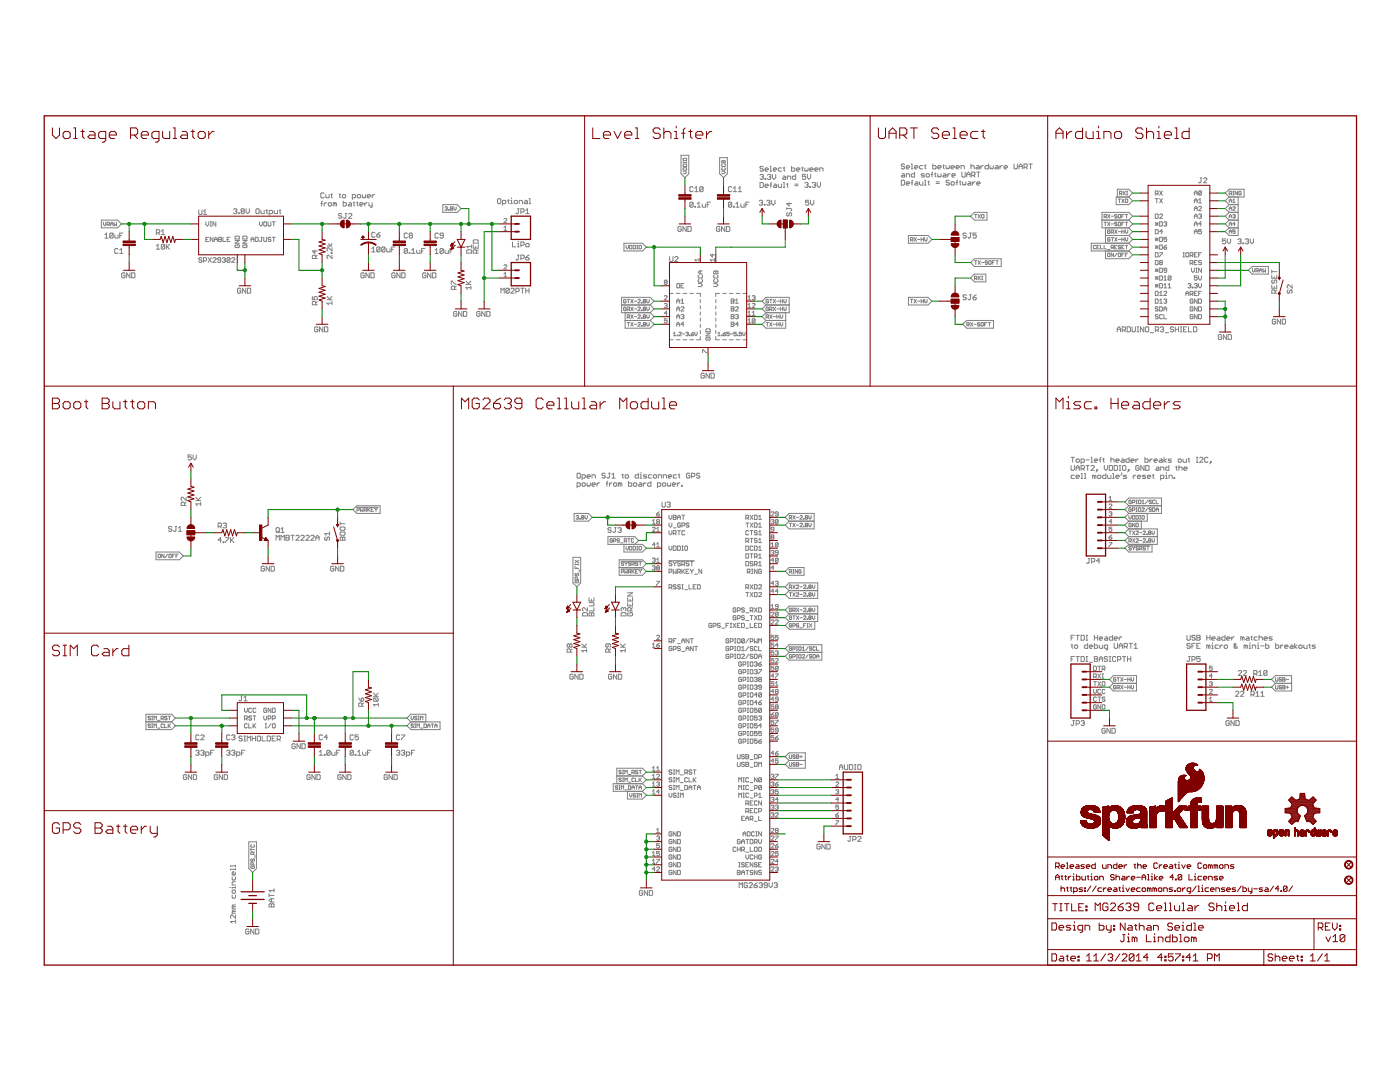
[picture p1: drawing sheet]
<svg xmlns="http://www.w3.org/2000/svg" width="279mm" height="216mm" viewBox="0 0 279 216" stroke-linecap="round" stroke-linejoin="round" font-family="sans-serif">
<g fill="none" stroke="#808080" stroke-width=".2">
<path d="M64.7 38.7l-.2-.2-.5 .2v.6l.2 .2 .5-.2M65 38.8v.5l.2 .2h.5v-.7M66 38.8h.3M66.2 38.7v.6l.1 .2M67.7 38.8h.3M67.8 38.7v.6l.2 .2M68.3 39l.2-.2h.3l.2 .2v.3l-.5 .2-.2-.2zM70.3 39.5h.5l.2-.2v-.3l-.2-.2h-.5v1M71.5 38.8h.3l.2 .2v.3l-.2 .2-.5-.2zM72.3 38.8v.5l.2 .2 .5-.2v-.5M73.3 39.2h.7l-.2-.4h-.4l-.1 .2v.3l.5 .2M74.3 38.8v.7"/>
<path d="M74.8 38.8l-.5 .4M99.5 39.6h.3l.1 .2v.7l-.1 .1h-.3l-.2-.1v-.7zM101.3 40h.3M101.5 39.8v.7l.1 .1M101.9 40h.2v.6M102.1 39.5v.1M104.8 40h.3l.2 .2v.4h-.5l-.2-.1 .2-.2h.5M105.6 39.6h.1v1M135.9 31h1.6v3.7l-.8 .8-.8-.8zM136.3 34.2h.5l.2 .2-.2 .2h-.5M136.3 31.7l.6-.1 .1 .3-.1 .1h-.4zM136.3 32.3v.2"/>
<path d="M136.3 32.4h.7M136.5 32.7h.4l.1 .5h-.7zM136.5 33.5h.4l.1 .4h-.7zM137 32.3v.2M138.3 37.4l-.1-.1h-.4l-.1 .1v.7l.1 .1h.4l.1-.1M138.7 37.6l.3-.3v.9M138.7 38.2h.6M140.3 37.4l-.2-.1h-.3l-.2 .1v.7M140.3 37.4v.7l-.2 .1h-.3l-.2-.1M140.3 37.4l-.7 .7M143.6 31.5h1.6v3.2l-.8 .8-.8-.8zM144 34.2h.5l.2 .2-.2 .2h-.5"/>
<path d="M144 32.2l.6-.2 .1 .5h-.7zM144.1 32.7l-.1 .2 .1 .3h.5l.1-.1-.1-.4M144.1 33.5l-.1 .1 .1 .3h.5l.1-.1-.1-.3M144.4 32.2v.3M146 37.4l-.1-.1h-.4l-.1 .1v.7l.1 .1h.4l.1-.1M146.3 37.6l.4-.3v.9M146.3 38.2h.7M147.3 38.2h.7M147.3 37.6l.4-.3v.9M151.7 36.4h.5l.1 .2v.6l-.1 .2h-.5zM151.7 35l.1-.2h.4l.1 .2-.1 .3M152 35.3h.2"/>
<path d="M152.2 35.3l.1 .2-.1 .3h-.4l-.1-.2M152.3 33.3l-.1-.1-.5 .1 .1 .4h.4l.1 .1-.1 .4h-.4l-.1-.2M152.7 33.8h.6l-.1-.3h-.4l-.1 .2v.3l.1 .2h.4M152.7 35.6h.1v.2h-.1zM152.7 37.1h.6l-.1-.4h-.4l-.1 .2v.3l.1 .2h.4M153.2 35l.1-.2h.4l.1 .2-.1 .3M153.5 35.3h.2M153.7 33.2h.1v1M153.7 34.2h.3M153.7 35.3l.1 .2-.1 .3h-.4l-.1-.2M153.7 36.9h.3M154 36.4l-.2 .2v.8"/>
<path d="M154 40v.6l.3 .3 .4-.3v-.6M154.2 34.8v.7l.3 .3 .3-.3v-.7M154.3 33.8h.7l-.2-.3h-.3l-.2 .2v.3l.2 .2h.3M154.5 36.7h.3l.2 .2v.5h-.5l-.2-.2 .2-.1h.5M155.3 36.7v.5l.2 .2h.5v-.7M156 33.5h-.5l-.2 .2v.3l.2 .2h.5M156.3 33.5h.3M156.3 36.4h.2v1M156.3 35.1l.5 .2v.5h-.5l-.2-.2 .2-.1h.5M156.3 37.4h.3M156.5 33.3v.7l.1 .2M157 36.7h.3"/>
<path d="M157.1 35.8v-.7h.5l.2 .2v.5M157.1 36.6v.6l.2 .2M158 33.2v1h.5l.1-.2v-.3l-.1-.2h-.5M158.6 36.7h.7M158.6 37.1h.7M158.8 34.8v1h-.5l-.2-.2v-.3l.2-.2h.5M159 33.8h.6l-.2-.3h-.3l-.1 .2v.3l.1 .2h.3M160 33.5h.3M160.1 33.3v.7l.2 .2M160.6 33.5v.5l.2 .2 .2-.2 .1 .2 .2-.2v-.5M160.6 36.6l.2-.2h.3l.2 .2-.2 .3M160.8 34.8h-.7v.5l.3-.2 .4 .2v.3l-.2 .2h-.3l-.2-.2"/>
<path d="M161 36.9h.1M161.1 36.9l.2 .2-.2 .3h-.3l-.2-.2M161.1 34.8v.7l.3 .3 .4-.3v-.7M161.4 40h-.6v.4l.3-.1 .3 .1-.1 .5-.5-.1M161.6 33.8h.7l-.2-.3h-.3l-.2 .2v.3l.2 .2h.3M161.6 37.2h.2v.2h-.2zM161.8 40v.6l.3 .3 .3-.3v-.6M162.1 36.6l.2-.2h.3l.2 .2-.2 .3M162.4 36.9h.2M162.6 33.8h.7l-.2-.3h-.3l-.2 .2v.3l.2 .2h.3M162.6 36.9l.2 .2-.2 .3h-.3l-.2-.2M163.1 36.4v.7l.3 .3 .3-.3v-.7"/>
<path d="M163.6 34.2v-.7h.5l.2 .2v.5M179.9 36h.5l.1 .1v.7l-.1 .1h-.5zM180 34.7l.5 .1v.5h-.5l-.1-.1 .1-.2h.5M180.5 32.9l-.1-.2h-.4l-.1 .3 .1 .2h.4l.1 .3-.1 .2-.5-.2M180.9 33.4h.6l-.1-.4h-.4l-.1 .2v.3l.5 .2M180.9 36.6h.6l-.1-.3h-.4l-.1 .1 .1 .5h.4M180.9 35.3v-.6h.5l.1 .1v.5M181.9 33.7h.3M181.9 32.7h.1v1M181.9 36.4h.3M182.2 36l-.2 .1v.8M182.5 33.4h.7l-.2-.4h-.3l-.2 .2v.3l.5 .2"/>
<path d="M182.5 34.3v1h-.5l-.1-.5 .1-.1h.5M182.7 36.3h.3l.2 .1v.5h-.5l-.2-.1 .2-.2h.5M183.5 36.3v.5l.2 .1h.5v-.6M184.2 33h-.5l-.2 .2v.3l.2 .2h.5M184.5 34.7h-.5l-.2 .1 .7 .4-.2 .1h-.5M184.5 36.9h.3M184.5 33h.3M184.5 36h.2v.9M184.7 32.9v.6l.1 .2M184.8 34.8l.5-.1 .2 .5-.2 .1h-.3l-.2-.1zM185.2 36.3h.3M185.3 36.1v.7l.2 .1"/>
<path d="M185.8 34.8h.4M186.2 32.7v1h.4l.2-.2v-.3l-.2-.2h-.4M186.2 34.3l-.2 .2v.8M186.5 34.7h.3M186.6 34.5v.7l.2 .1M186.8 36.3h.7M186.8 36.6h.7M187.2 33.4h.6l-.2-.4h-.3l-.1 .2v.3l.4 .2M187.2 34.7v.5l.1 .1 .2-.1 .1 .1 .2-.1v-.5M188.2 33h.3M188.3 32.9v.6l.2 .2M188.3 34.7l.5 .1v.5h-.5l-.1-.1 .1-.2h.5"/>
<path d="M188.8 33v.5l.2 .2 .5-.2v-.5M189.1 34.7v.6M189.5 36.1l-.2-.1-.5 .1 .2 .3h.3l.2 .2-.2 .3h-.3l-.2-.1M189.6 34.7l-.5 .3M189.8 33.4h.7l-.2-.4h-.3l-.2 .2v.3l.5 .2M189.8 36.4l.2-.1h.3l.2 .1v.4l-.2 .1h-.3l-.2-.1zM190 35h.6l-.1-.3-.5 .1 .1 .5h.4M190.8 33.4h.7l-.2-.4h-.3l-.2 .2v.3l.5 .2M190.8 36.4h.3M191.1 36l-.1 .1v.8M191.5 36.3h.3M191.6 36.1v.7l.2 .1"/>
<path d="M191.8 33.7v-.7h.5l.1 .2v.5M192 34.3v.9l.1 .1h.3l.2-.1v-.9M192.1 36.3v.5l.2 .1 .1-.1 .2 .1 .2-.1v-.5M192.9 34.8h.7M192.9 35.3v-.6l.4-.4 .3 .4v.6M193.3 36.3h.3l.2 .1v.5h-.5l-.2-.1 .2-.2h.5M193.8 33.2l.1-.2h.4l.1 .2v.5M193.8 32.7v1M193.9 35h.5l.2-.2-.2-.5h-.5v1M194.1 36.3v.6M194.3 35l.3 .3M194.6 36.3l-.5 .3"/>
<path d="M194.9 33h.4l.1 .2v.5h-.5l-.1-.2 .1-.1h.5M194.9 36.6h.7l-.2-.3h-.3l-.2 .1v.4l.2 .1h.3M194.9 34.3h.7M195.3 34.3v1M195.7 33v.7M196.3 33l-.6 .4M197.3 32.7v1h-.6l-.1-.2v-.3l.1-.2h.6M197.6 33v.5l.1 .2 .5-.2v-.5M198.7 33h.4l.1 .2v.5h-.5l-.1-.2 .1-.1h.5M199.6 33v.7M200 33l-.4 .4M200.4 33.4h.6l-.1-.4h-.3l-.2 .2v.3l.5 .2"/>
<path d="M202.4 32.7v.8l.1 .2 .5-.2v-.8M203.4 33.2h.6M203.4 33.7v-.7l.3-.3 .3 .3v.7M204.4 33.4h.5l.1-.2v-.3l-.1-.2h-.5v1M204.7 33.4l.3 .3M205.4 32.7h.6M205.7 32.7v1M222.8 39.3h2.5l.7 .8-.7 .7h-2.5zM223 39.3v-1.5h2.3l.7 .7-.7 .8M223.2 39.7h.4M223.4 38.7l.5-.2-.1-.3h-.4v.7M223.4 39.7v.7"/>
<path d="M223.6 38.7l.3 .2M223.9 39.7l.4 .7M224.1 38.2l.5 .7M224.3 39.7l-.4 .7M224.6 38.2l-.5 .7M224.7 39.7l.4 .1-.2 .6-.3-.1zM224.8 38.2h.3M224.8 38.9h.3M224.9 38.2v.7M230.6 39.6h.5M230.6 38.7h.4l.1-.5-.1-.1h-.4v.8M230.9 38.7l.2 .2"/>
<path d="M230.9 39.6v.9M231.4 38.1l.6 .8M231.4 39.6l.6 .9M232 38.1l-.6 .8M232 39.6l-.6 .9M238.4 38.5h.5M238.4 38.9v-.5l.3-.3 .2 .3v.5M239.2 39.9l.3-.3v.9M239.5 35.5h.4M239.7 35.5v.8l-.2 .2-.3-.2M239.8 38.2l-.4-.1-.2 .1v.6M239.8 38.2v.6l-.2 .1-.4-.1"/>
<path d="M239.8 38.2l-.6 .6M240.2 35.7l.1-.2h.4l.2 .2-.7 .8h.7M244.5 38.5l.8-.7h3v1.5h-3zM245.3 39.3l-.8 .8 .8 .7M245.3 38.7l.5-.2-.1-.3h-.4v.7M245.6 38.7l.2 .2M246 39.9l.3-.2v.7M246 38.2h.3M246 38.9h.3M246.1 38.2v.7M247 38.2v.7l-.5-.7v.7M247.1 39.3v7.7h-1.8l-.8-.8 .8-.7"/>
<path d="M247.7 38.3l-.1-.1-.4 .1 .1 .6 .4-.1v-.3h-.2M20.2 43.9h3.3l.7 .8-.7 .8h-3.3zM20.7 44.3v.5l.2 .2 .2-.2v-.5M20.9 46.8l.4-.3v1M20.9 47.5h.7M21.4 44.8h.3l.1-.4-.4-.1v.7M21.6 44.8l.2 .2M22.1 45v-.4l.2-.3 .2 .3v.4M22.1 44.7h.4M22.6 46.7v.6l-.2 .2h-.3l-.2-.2M22.6 46.7l-.2-.2h-.3l-.2 .2v.6M22.6 46.7l-.7 .6"/>
<path d="M22.8 44.3v.7l.2-.2 .3 .2v-.7M22.9 46.8v.5l.2 .2h.5v-.7M23.6 49.7l-.2-.1-.5 .1v.7l.2 .2 .5-.2M23.9 50.6h.7M23.9 47h.3M23.9 49.9l.3-.3v1M24.6 46.5h-.7v1M24.9 54.6l-.1-.2h-.4l-.1 .2v.7l.1 .1h.4l.1-.1v-.4h-.3M25.9 54.4v1l-.6-1v1M26.3 54.4h.5l.1 .2v.7l-.1 .1h-.5zM31.2 46.5h.5l.2-.2v-.3l-.2-.2h-.5v1M31.2 49.7h.7"/>
<path d="M31.2 49.1l.3-.4v1M31.5 46.5l.4 .3M32.2 46.2l.3-.4v1M32.2 46.8h.7M32.9 48.9v.7l-.2 .1h-.3l-.2-.1M32.9 48.9l-.2-.2-.5 .2v.7M32.9 48.9l-.7 .7M33.2 48.7v1M33.4 49.2l.4 .5M33.8 48.7l-.6 .7M39.7 41.9v.8l.1 .1 .5-.1v-.8M40.3 51.6l-.1-.2-.5 .2 .1 .3h.4l.1 .1-.1 .3-.5-.1"/>
<path d="M40.6 52h.5l.1-.1-.1-.5h-.5v.9M40.6 42.8h.6M40.6 42.2l.3-.3v.9M41.1 44.3v.5l.3 .3 .3-.3v-.5M41.1 47.8h.3M41.6 51.4l.6 .9M41.7 47.3h-.6v.9h.6M42 45.1h.2M42 44.3h.2M42.1 44.3v.8M42.2 51.4l-.6 .9M42.5 51.6l.2-.2 .4 .2v.1l-.6 .6h.6"/>
<path d="M42.5 47.3v.9l-.5-.9v.9M42.8 47.8h.6M42.8 48.2v-.6l.3-.3 .3 .3v.6M43.1 44.3v.8l-.6-.8v.8M43.6 47.3l.6 .2-.1 .3 .1 .2-.1 .2h-.5zM43.6 47.8h.5M44 51.9h-.4l-.2-.2 .2-.3 .4 .2v.6l-.1 .1-.5-.1M44.4 51.6l.4-.2 .2 .2-.2 .3M44.5 47.3v.9h.6M44.7 51.9h.1M44.8 51.9l.2 .1-.2 .3-.4-.1M45.3 47.8h.3"/>
<path d="M45.9 51.6l-.1-.2-.5 .2v.6M45.9 51.6v.6l-.1 .1-.5-.1M45.9 51.6l-.6 .6M45.9 47.3h-.6v.9h.6M46.2 51.6l.2-.2 .5 .2v.1l-.7 .6h.7M46.6 41.8l.2-.1h.3l.2 .1-.2 .3M46.9 47.3l.2-.2h.5l.2 .2v.4h-.9zM46.9 48h.9l-.9 .5h.9M46.9 42.1h.2M47.1 48.8l-.2 .2 .2 .4h.5l.2-.1-.2-.5h-.3v.3M47.1 42.1l.2 .2-.2 .3-.5-.1M47.6 42.5h.2v.1h-.2z"/>
<path d="M48 57.7l-.1-.2h-.4l-.1 .2v.6l.1 .2h.4l.1-.2v-.3h-.3M48.3 42.1l-.2-.1 .2-.3h.3l.2 .1-.2 .3M48.3 42.1h.3M48.3 42.1l-.2 .2 .2 .3 .5-.1-.2-.4M48.5 48h.8l-.8 .5h.8M48.5 47.3l.1-.2h.6l.1 .6h-.8zM48.6 48.8l-.1 .2 .1 .4h.6l.1-.1-.1-.5h-.3v.3M49 57.5v1l-.6-1v1M49.1 41.7v.6l.3 .3 .4-.3v-.6M49.4 57.5h.5l.1 .2v.6l-.1 .2h-.5zM50.1 48.2v-.6l.3-.3 .3 .3v.6M50.1 47.8h.6"/>
<path d="M50.9 47.3l.6 .2v.5l-.1 .2h-.5zM51.2 41.7h.4l.1 .1v.7l-.1 .1-.5-.1v-.7zM51.8 44.3v.5l.3 .3 .3-.3v-.5M52.1 42v.5l.1 .1h.5v-.6M52.1 47.3h.3M52.2 47.3v.7l-.1 .2-.3-.2M52.6 44.4l.2-.1 .4 .1v.6l-.1 .1-.5-.1zM52.6 47.3v.7l.2 .2 .4-.2v-.7M53.1 42h.3M53.2 41.8v.7l.2 .1M53.5 44.3v.7l.1 .1 .5-.1v-.7M53.7 42.6h.5l.2-.1v-.4l-.2-.1h-.5v1"/>
<path d="M54.1 47.5l-.2-.2-.4 .2 .1 .3 .5 .1-.2 .3-.4-.2M54.4 47.3h.5M54.4 44.3h.5M54.6 44.3v.8M54.6 47.3v.9M54.7 42v.5l.2 .1h.5v-.6M55.7 42h.3M55.9 41.8v.7l.1 .1M62.3 59.2v.6h.5l-.1-.5 .1-.1h.4l.1 .1v.4l-.1 .1M62.8 49.9v.7l-.5-.5h1M63 51.6v-.5l-.2-.2-.5 .2v.5h1M63.3 50.9l-.3 .3"/>
<path d="M64 40.6h.3M64.3 40.1l-.1 .2v.8M64.7 40.4v.7M65.2 40.4l-.5 .4M65.3 49.1h1M65.3 59.8h1M65.3 59.2l.6 .6M65.5 40.6l.5-.2 .2 .2v.3l-.2 .2h-.3l-.2-.2zM65.6 48.6l.3 .5 .4-.5M66.1 50.4h.2v.2h-.2zM66.3 49.4v.7l-.7-.7-.3 .2v.3l.1 .2M66.3 50.9v.7l-.9-.7-.1 .2v.3l.1 .2"/>
<path d="M66.3 59.2l-.6 .5M66.8 40.6l-.3-.2v.7M66.8 40.6v.5M66.8 40.6l.2-.2 .2 .2v.5M68.2 42.7l-.1-.1-.5 .1 .1 .4h.4l.1 .1-.1 .4h-.4l-.1-.2M68.5 40.1v1h.5l.2-.2v-.3l-.2-.2h-.5M68.9 42.6h.3M69 42.6v.8l-.1 .2-.3-.2M69.6 42.7l.1-.1 .5 .1v.2l-.6 .7h.6M69.6 40.4l.5 .2v.5h-.5l-.1-.2 .1-.1h.5M70.5 40.4h.3M70.6 40.3v.6l.2 .2"/>
<path d="M71.1 40.4h.4M71.3 40.3v.6l.2 .2M71.8 40.8h.7l-.2-.4-.5 .2v.3l.2 .2h.3M72.7 54.6l-.2-.2h-.3l-.2 .2v.7l.2 .1h.3l.2-.1v-.4h-.3M72.8 40.4v.7M73.3 40.4l-.5 .4M73.6 40.4v.5l.2 .2h.5M73.7 54.4v1l-.7-1v1M74 54.4h.5l.2 .2v.7l-.2 .1h-.5zM74.2 49.6l.3-.3v1M74.2 50.3h.6M74.3 40.4v.9l-.3 .1"/>
<path d="M74.8 46.5l-.1-.1h-.3l-.2 .1v.7l.2 .1 .4-.1M75.2 46.8h.5l.1 .4-.4 .1-.2-.1zM75.8 49.4l-.1-.1h-.3l-.2 .1v.7M75.8 49.4v.7l-.1 .2h-.3l-.2-.2M75.8 49.4l-.6 .7M75.8 46.4l-.6 .4M76.8 49.4v.7l-.1 .2h-.4l-.1-.2M76.8 49.4l-.1-.1h-.4l-.1 .1v.7M76.8 49.4l-.6 .7M77.2 49.6v.5l.1 .2h.5v-.7M78.2 49.8h.3M78.8 49.3h-.6v1"/>
<path d="M78.8 54.6l-.1-.2h-.3l-.2 .2v.7l.2 .1h.3l.1-.1v-.4h-.3M79.8 54.4v1l-.6-1v1M80.2 54.4h.5l.1 .2v.7l-.1 .1h-.5zM81.3 46.7l-.1-.2h-.4l-.1 .2v.6l.1 .2h.4l.1-.2M81.3 49.7l-.1-.1-.5 .1v.7M81.3 49.7v.7l-.1 .2-.5-.2M81.3 49.7l-.6 .7M81.7 50.4h.1v.2h-.1zM81.8 47l-.1 .2 .1 .3h.3l.2-.2-.2-.3M81.8 47l-.1-.2 .1-.3h.3l.2 .2-.2 .3M81.8 47h.3M82.1 50.6h.7"/>
<path d="M82.1 49.9l.4-.3v1M83.1 49.9v.5l.2 .2h.5v-.7M84.1 50.1h.4M84.8 49.6h-.7v1M85 54.6l-.1-.2h-.4l-.2 .2v.7l.2 .1h.4l.1-.1v-.4h-.3M86 54.4v1l-.7-1v1M86.3 54.4h.5l.2 .2v.7l-.2 .1h-.5zM86.8 50.6h.7M86.8 49.9l.3-.3v1M87.5 46.7l-.2-.2h-.3l-.2 .2v.6l.2 .2h.3l.2-.2M88.4 40.8h2.8l.8 .8-.8 .8h-2.8zM88.5 49.7l-.2-.1-.5 .1v.7"/>
<path d="M88.5 49.7v.7l-.2 .2-.5-.2M88.5 47h-.5l-.2-.2 .2-.3h.3l.2 .2v.6l-.2 .2h-.3l-.2-.2M88.5 49.7l-.7 .7M88.8 41.4l.4-.1 .1 .1-.1 .2M88.8 49.9v.5l.2 .2h.5v-.7M89 41.6h.2M89.2 41.6l.1 .1-.1 .3-.4-.2M89.5 41.8l.1 .2zM89.8 50.1h.3M90 41.6l-.1 .1 .1 .3 .3-.2-.1-.2M90 41.6l-.1-.1 .1-.2 .3 .1-.1 .2M90 41.6h.2"/>
<path d="M90.1 56.7v-.6l1 .6M90.5 49.6h-.7v1M90.6 41.3v.4l.2 .3 .2-.3v-.4M90.7 57.7v-.5l-.1-.1-.5 .1v.5h1M91.1 57.1l-.4 .3M93 56.7h1M93 56.1l.6 .6M93.1 50l.2-.2h.7l.1 .2v.5h-1zM94 57.4h-1l.3 .3M94 57.1v.6M94 56.1l-.5 .5M94.1 49.2h-1l.4 .3"/>
<path d="M94.1 48.9v.6M94.4 48.9v.6h1v-.6M94.6 47.9h.7l.1 .1v.5h-1v-.5zM94.9 49.2v.3M95.1 50.5v-.5l-.2-.2-.5 .2v.5h1M95.4 49.8l-.3 .4M100 58.5v-1l.3 .3 .3-.3v1M100.3 40.6h.5l.1-.1-.1-.5h-.5v1M100.6 43.7l.1-.1 .4 .1-.5 .7h.5M100.6 45.4l.3-.3v.9M100.6 54.7l.3-.3v.8M100.6 46h.5"/>
<path d="M100.6 53l.1-.2 .4 .2-.5 .7h.5M100.6 55.2h.5M101.6 57.7v.6l-.1 .2h-.4l-.1-.2M101.6 57.7l-.1-.2h-.4l-.1 .2v.6M101.6 57.7l-.6 .6M101.9 40.6h.4M102 57.7l.1-.2h.3l.2 .2v.1l-.6 .7h.6M102.3 48.3v1h.6M102.6 40.2l.2-.2h.3l.2 .2v.3l-.2 .1h-.3l-.2-.1zM103 58.2h.4l.2-.2v-.3l-.2-.2h-.4v1M103.3 41.7h.3M103.3 49.3h.3"/>
<path d="M103.3 48.6h.1v.7M103.3 50.9h.3M103.4 41.7v.8l-.1 .1-.3-.1M103.4 50.9v.8l-.1 .2-.3-.2M103.4 48.1v.2M103.6 40.6v-.6h.5l.2 .2v.4M103.9 42.3h.5l.2-.2v-.3l-.2-.1h-.5v.9M103.9 57.5h.7M103.9 48.9h.5l.2-.1v-.3l-.2-.2h-.5v1M103.9 51.6h.5l.2-.2v-.3l-.2-.2h-.5v1M104.3 57.5v1M104.9 42.6h.7"/>
<path d="M104.9 42l.4-.3v.9M104.9 58h.7M104.9 51.4h.5l.2 .3-.2 .2h-.3l-.2-.2zM104.9 48.8l.2-.2h.3l.2 .2v.3l-.5 .2-.2-.2zM104.9 57.5v1M105.6 40.6h.3M105.6 57.5v1M105.6 50.9l-.7 .5M124.5 48.5h3.7l.8 .8-.8 .8h-3.7zM124.9 49v.4l.3 .3 .2-.3v-.4M124.9 59.9l-.1-.2-.3 .2 .1 .6 .3-.2v-.2h-.2M125.2 59.7h.4"/>
<path d="M125.4 59.7v.8M125.6 49l.5 .1-.1 .6h-.4zM125.9 59.7l.5 .8M126.4 49l.4 .1v.5l-.1 .1h-.3zM126.4 59.7l-.5 .8M127.1 49h.2M127.1 49.7h.2M127.2 49v.7M127.3 59.9l.1-.2 .4 .2-.5 .6h.5M127.5 49.1l.2-.1 .3 .1v.5l-.1 .1-.4-.1zM129.1 59.7v.5l.2 .3 .3-.3v-.5M132.6 59.1l.1-.1 .4 .1-.5 .7h.5"/>
<path d="M132.7 56.3l-.1-.1 .1-.3 .4 .1-.1 .3M132.7 56.3l-.1 .2 .1 .2 .4-.1-.1-.3M132.7 56.3h.3M133.6 58.5h.7M133.6 51.2v.8l.2 .2h.4l.1-.2v-.8M134.6 51.4l.2-.2h.3l.2 .2v.1l-.7 .7h.7M135 58.5h.7M135.1 56.7l.1-.1 .4 .1v.6l-.1 .1-.4-.1zM135.9 59.9l.3-.2v.8M135.9 57h.3M136 45.4l-.2-.2h-.3l-.2 .2v.6l.2 .2h.3l.2-.2v-.3h-.4M136.3 58.5h.8"/>
<path d="M136.5 56.6h-.6v.8h.6M136.9 45.2v1l-.6-1v1M137.3 45.2h.5l.1 .2v.6l-.1 .2h-.5zM137.7 58.5h.7M138.3 40.5l-.1-.2h-.4l-.1 .2v.7M138.3 40.5v.7l-.1 .1h-.4l-.1-.1M138.3 40.5l-.6 .7M138.7 41.2h.1v.1h-.1zM139 58.5h.8v.7M139.1 41.3h.7M139.1 40.7l.4-.4v1M139.3 56.6h.6l.3 .3-.3 .3h-.6"/>
<path d="M139.5 54.9l-.2 .2 .2 .4h.6l.1-.2-.1-.4M139.5 55.8l-.2 .1 .2 .4h.6l.1-.1-.1-.4M139.5 51.6v.5M139.5 51.9h-.8l.3 .2M139.8 54.1v.5M139.8 59.8v.6M140.1 40.7v.5l.2 .1h.5v-.6M140.2 54.1h-.6l-.3 .2 .3 .3h.6M141.1 40.8h.4M141.8 40.3h-.7v1M142.2 50.7v.6l-.4-.4h.8M142.4 54.2l.2-.1 .3 .1 .2-.1 .2 .1v.4h-.9z"/>
<path d="M142.4 56.6h.6l.3 .3-.3 .3h-.6M142.6 54.9l-.2 .2 .2 .4h.5l.2-.2-.2-.4M142.6 55.8l-.2 .1 .2 .4h.5l.2-.1-.2-.4M142.6 51.9h-.8l.2 .2M142.6 51.6v.5M142.9 54.2v.4M142.9 59.8v.6M143.6 58.5h-.7v.7M143.7 45.4l-.2-.2h-.3l-.2 .2v.6l.2 .2h.3l.2-.2v-.3h-.4M144.2 58.5h.7M144.7 45.2v1l-.7-1v1M145 45.2h.5l.1 .2v.6l-.1 .2h-.5z"/>
<path d="M145.6 58.5h.7M145.9 59.7h.4l.2 .1-.2 .3 .2 .3-.2 .1h-.4zM146 40.5l-.1-.2h-.4l-.1 .2v.7M146 40.5v.7l-.1 .1h-.4l-.1-.1M146 40.5l-.6 .7M146.3 41.2h.2v.1h-.2zM146.8 59.9l.3-.2v.8M146.9 40.7l.3-.4v1M146.9 41.3h.6M146.9 58.5h.8M147.8 40.7v.5l.2 .1h.5v-.6M148.3 58.5h.7"/>
<path d="M148.8 40.8h.4M149.3 59.8h.5M149.3 59.3l.2-.3v.8M149.5 40.3h-.7v1M150.1 59.1l.4-.1 .2 .1-.2 .3M150.4 59.4h.1M150.5 59.4l.2 .2-.2 .2-.4-.1M151.5 40.1l.2-.1h.3l.2 .1-.2 .3M151.8 40.4h.2M152 40.4l.2 .2-.2 .3-.5-.1M152.5 40.8h.2v.1h-.2zM153 40.1l.2-.1h.3l.2 .1-.2 .3"/>
<path d="M153.4 40.4h.1M153.4 59.9l-.2-.2-.3 .2 .1 .6 .4-.2v-.2h-.3M153.5 40.4l.2 .2-.2 .3-.5-.1M153.6 59.7h.5M153.8 59.7v.8M154.3 59.7l.5 .8M154.8 59.7l-.5 .8M155.7 59.7v.8M156.2 59.7v.8M156.4 59.7v.5l.3 .3 .2-.3v-.5M157 41.6h.8l.2 .2-.2 .3M157 41.4v.4"/>
<path d="M157.2 42.4l-.2 .2v.3l.3 .2 .2-.2v-.3l.3-.2 .2 .2v.3l-.2 .2M157.5 40.4v.7l-.5-.5h1M181.3 47h3.9l.8 .8-.8 .7h-3.9zM181.3 59.3h3.9l.8 .8-.8 .8h-3.9zM181.7 47.9h.4l.1-.4-.5-.1v.7M181.7 59.7h.5M181.9 47.9l.3 .2M181.9 59.7v.8M182.4 47.4l.5 .7M182.4 59.7l.5 .8M182.9 47.4l-.5 .7M182.9 59.7l-.5 .8"/>
<path d="M183.1 47.8h.5M183.8 47.8h.5M183.8 47.4v.7M183.8 59.7v.8M184.3 47.4v.7M184.3 59.7v.8M184.5 47.4v.5l.3 .2 .2-.2v-.5M184.5 59.7v.5l.3 .3 .2-.3v-.5M192.8 59l-.1-.2h-.3l-.2 .4 .2 .1h.3l.1 .3-.1 .2h-.3l-.2-.2M192.8 46.7l-.1-.2h-.3l-.2 .3 .5 .2 .1 .3-.1 .2h-.3l-.2-.2M193.5 46.5h.3M193.5 58.8h.3"/>
<path d="M193.7 58.8v.8l-.2 .2-.3-.2M193.7 46.5v.8l-.2 .2-.3-.2M193.7 43.1l.8-.7h2.5v1.5h-2.5zM193.7 52.4l.8-.8h5.3v1.6h-5.3zM194.2 59.3h.5l.1 .3-.1 .2h-.3l-.2-.2zM194.5 54.7h2.2v1.5h-2.2l-.8-.7zM194.5 52h.5M194.5 42.8h.5M194.5 55.6h.3l.2-.4-.5-.1v.7M194.7 55.6l.3 .2M194.7 42.8v.7M194.7 52v.7"/>
<path d="M194.8 46.5h-.6v.5l.5-.2 .1 .2v.3l-.1 .2h-.3l-.2-.2M194.8 58.8l-.6 .5M195.2 55.1l.5 .7M195.2 52l.5 .7M195.2 42.8l.5 .7M195.7 55.1l-.5 .7M195.7 52l-.5 .7M195.7 42.8l-.5 .7M195.9 42.9l.1-.1 .4 .1v.5l-.1 .1-.4-.1zM195.9 52.4h.5M195.9 55.1h.3M195.9 55.8h.3"/>
<path d="M196 55.1v.7M197.1 52.2l-.1-.2-.4 .2 .1 .2 .4 .1-.1 .2-.4-.1M197.4 52l.4 .2-.1 .5-.4-.1zM198 52.4h.3M198.5 52h-.5v.7M198.8 52h.4M199 52v.7M218.7 49.1l-.1-.1-.4 .1v.5l.1 .1 .4-.1M218.9 49.3h.3M219.4 49h-.5v.7h.5M219.6 49v.7h.5M219.9 43.9h5.4"/>
<path d="M220.3 43.3h.4l.1-.4-.5-.1v.7M220.3 44.3h.5M220.3 49v.7h.5M220.6 44.3v.7M220.6 43.3l.2 .2M220.6 47h4.7M220.6 50.1v1.5h4.7l.7-.8-.7-.7M220.6 45.5v3M221 50.6l.2-.1 .3 .1-.1 .6-.4-.1zM221 44.3l.5 .7M221 49.8h.5M221 42.8l.5 .7"/>
<path d="M221.5 46l-.1-.1-.4 .1v.5l.4 .1 .1-.4h-.2M221.5 47.5l-.1-.1-.4 .1v.5l.4 .1 .1-.3h-.2M221.5 44.3l-.5 .7M221.5 42.8l-.5 .7M221.8 46.4l.4-.2-.1-.3h-.3v.7M221.8 49.4h.3l.1-.3-.4-.1v.7M221.8 44.7h.4M221.8 43.1h.4M221.8 47.4h.4M222 49.4l.2 .3M222 46.4l.2 .2M222 47.4v.7"/>
<path d="M222.2 50.5v.7l-.4-.7v.7M222.5 49.3h.2M222.5 45.9l.4 .7M222.5 47.4l.4 .7M222.9 49h-.4v.7h.4M222.9 42.9l-.1-.1-.3 .1 .4 .5-.1 .1-.3-.1M222.9 44.4l-.1-.1-.3 .1 .1 .3 .3 .1-.1 .2-.3-.1M222.9 50.5l-.4 .7M222.9 45.9l-.4 .7M222.9 47.4l-.4 .7M223.2 42.9l.1-.1 .3 .1v.5l-.1 .1-.3-.1zM223.2 44.4l.1-.1 .3 .1-.1 .6-.3-.1z"/>
<path d="M223.2 47.8h.4M223.2 46.2h.4M223.3 50.5l.3 .1v.5l-.1 .1-.3-.1zM223.6 49.1l-.1-.1-.3 .1 .1 .2 .3 .1-.1 .3-.3-.1M223.9 45.9v.7M223.9 47.4v.7M223.9 49.3h.2M223.9 47.8h.4M223.9 44.7h.2M223.9 46.2h.4M223.9 43.1h.2M223.9 50.8h.2"/>
<path d="M224.3 45.9v.7M224.3 47.4v.7M224.3 42.8h-.4v.7M224.3 44.3h-.4v.7M224.3 49h-.4v.7h.4M224.3 50.5h-.4v.7M224.6 45.9v.5l.2 .2 .3-.2v-.5M224.6 47.4v.5l.2 .2 .3-.2v-.5M224.6 49h.5M224.6 42.8h.5M224.6 50.8h.2M224.6 44.3h.5"/>
<path d="M224.8 42.8v.7M224.8 44.3v.7M224.8 49v.7M225.1 50.5h-.5v.7M225.3 48.5h-7.5v1.6h7.5M225.3 43.9l.7-.8-.7-.7h-5.4v3.1h5.4M225.3 43.9l.7 .8-.7 .8M225.3 48.5l.7 .8-.7 .8M225.3 45.5l.7 .7-.7 .8M225.3 47l.7 .8-.7 .7M230.6 50.4h.4l.1 .2v.5l-.1 .2h-.4zM230.6 49.3h.5"/>
<path d="M230.6 42.7h.4l.1 .2v.5l-.1 .2h-.4zM230.6 45.8h.4l.1 .2v.5l-.1 .2h-.4zM230.6 52h.4l.1 .1v.6l-.1 .1h-.4zM230.6 58.1h.4l.1 .2v.5l-.1 .2h-.4zM230.6 59.7h.4l.1 .1v.6l-.1 .1h-.4zM230.6 47.8h.5M230.6 44.4l.5 .6M230.6 44.7h.5M230.6 47.5l.5 .5M230.6 49l.5 .6M230.6 53.7l.5 .5M230.6 53.9h.5"/>
<path d="M230.6 55.2l.5 .6M230.6 55.5h.5M230.6 56.7l.5 .6M230.6 57h.5M230.9 44.4v.6M230.9 47.5v.5M230.9 49v.6M230.9 53.7v.5M230.9 55.2v.6M230.9 56.7v.6M231.1 44.4l-.5 .6M231.1 47.5l-.5 .5"/>
<path d="M231.1 49l-.5 .6M231.1 53.7l-.5 .5M231.1 55.2l-.5 .6M231.1 56.7l-.5 .6M231.4 50.4h.6l-.6 .9M231.4 55.1l.6 .1-.1 .7h-.5zM231.4 48.9l.6 .1-.1 .7h-.5zM231.4 56.6h.5l.1 .1-.1 .7h-.5zM231.4 47.3l.6 .2-.1 .7h-.5zM231.4 44.3h.5l.1 .1v.6l-.1 .1h-.5zM231.4 42.9l.2-.2 .4 .2-.6 .7h.6M231.4 53.5h.5l.1 .2-.1 .7h-.5z"/>
<path d="M231.4 59h.6M231.4 58.4l.3-.3v.9M231.4 59.9l.3-.2v.8M231.6 52.4l-.2-.2 .2-.2 .4 .1-.1 .3M231.6 52.4l-.2 .1 .2 .3 .4-.1-.1-.3M231.6 52.4h.3M232 46.2h-.6l.5-.4v.9M232.3 49.3h.4l.1 .3-.4 .1zM232.3 55.9h.5M232.3 57.4h.5M232.3 44.4l.4-.1 .1 .1-.1 .3M232.3 58.3l.1-.2 .4 .2-.5 .7h.5"/>
<path d="M232.3 59.8l.4-.1 .1 .1-.1 .3M232.3 55.3l.3-.2v.8M232.3 56.9l.3-.3v.8M232.6 44.7h.1M232.7 44.7l.1 .1-.1 .3-.4-.1M232.8 47.3h-.5v.5l.3-.2 .2 .2-.1 .4-.4-.2M232.8 53.9h-.4l-.1-.1 .1-.3 .4 .2v.5l-.1 .2-.4-.2M232.8 48.9l-.5 .4M233.1 57.4h.6M233.1 56.9l.3-.3v.8M233.7 55.2v.6l-.1 .1-.5-.1M233.7 55.2l-.6 .6"/>
<path d="M233.7 55.2l-.1-.1-.5 .1v.6M236.1 50.4h.3M236.1 51.3h.3M236.2 50.4v.9M236.7 50.6l.1-.2 .4 .2v.5l-.1 .2-.4-.2zM236.7 59v-.6l.2-.3 .3 .3v.6M236.7 58.5h.5M237.1 56.7l.4-.1 .2 .1-.2 .3M237.4 57h.1M237.5 51h.4l.2-.2-.2-.4h-.4v.9M237.5 57l.2 .1-.2 .3-.4-.1M237.5 58.7h.4l.2-.2-.2-.4h-.4v.9"/>
<path d="M237.5 52.5h.4l.2-.1-.2-.4h-.4v.8M237.8 53.5v.6l.3 .3 .3-.3v-.6M237.8 52.5l.3 .3M237.8 58.7l.3 .3M237.8 51l.3 .3M237.9 57.3h.2v.1h-.2zM238.1 59.8l-.2-.1-.4 .1v.6l.4 .1 .2-.4h-.3M238.4 58.5h.3M238.4 46.7v-.6l.3-.3 .2 .3v.6M238.4 44.7h.5M238.4 46.2h.5M238.4 52.4h.3"/>
<path d="M238.4 56.7l.4-.1 .1 .1-.1 .3M238.4 40.5v-.6l.3-.3 .2 .3v.6M238.4 42v-.5l.3-.3 .2 .3v.5M238.4 43.6v-.6l.3-.3 .2 .3v.6M238.4 45.1v-.5l.3-.3 .2 .3v.5M238.4 40.1h.5M238.4 41.6h.5M238.4 43.1h.5M238.4 50.8h.3M238.7 54.4h.2M238.7 53.5h.2M238.7 57h.1"/>
<path d="M238.8 57l.1 .1-.1 .3-.4-.1M238.8 53.5v.9M238.9 50.4h-.5v.9h.5M238.9 55.1h-.5v.4l.3-.2 .2 .2-.1 .4-.4-.1M238.9 52h-.5v.8h.5M238.9 58.1h-.5v.9h.5M238.9 59.7v.8l-.5-.8v.8M239.2 58.5h.3M239.2 59.7h.4l.2 .1v.6l-.2 .1h-.4zM239.2 42.9l.4-.2 .2 .2-.2 .2M239.2 55.1v.5l.3 .3 .3-.3v-.5M239.2 56.6v.5l.3 .3 .3-.3v-.5"/>
<path d="M239.2 41.3l.2-.1 .4 .1-.6 .7h.6M239.2 40.5h.6M239.2 50.8h.3M239.5 43.1h.1M239.6 43.1l.2 .2-.2 .3-.4-.2M239.8 50.4h-.6v.9M239.8 44.7h-.6l.4-.4v.8M239.8 45.8h-.6v.4l.3-.1 .3 .1-.2 .5-.4-.2M239.8 52.1l-.4-.1-.2 .2 .4 .2 .2 .3-.2 .1-.4-.1M239.8 58.1h-.6v.9M239.8 53.5v.9l-.6-.9v.9M244.6 47.7h-.7v.5l.4-.2 .3 .2v.3l-.1 .1-.6-.1"/>
<path d="M244.9 47.7v.6l.4 .3 .3-.3v-.6M245.3 40.8h1.8M245.3 42.4l-.8 .7 .8 .8M245.3 45.5h1.8M245.3 43.9h1.8M245.3 40.8l-.8 .8 .8 .8M245.3 42.4h1.8M245.3 43.9l-.8 .8 .8 .8M245.3 40.4v-.5l.3-.2 .2 .2v.5M245.3 42v-.5l.3-.2 .2 .2v.5M245.3 43.5v-.5l.3-.2 .2 .2v.5M245.3 45v-.4l.3-.3 .2 .3v.4"/>
<path d="M245.3 46.6v-.5l.3-.2 .2 .2v.5M245.3 44.7h.5M245.3 46.2h.5M245.3 40.1h.5M245.3 41.6h.5M245.3 43.1h.5M246 41.4l.1-.1 .4 .1-.5 .6h.5M246 42.9l.4-.1 .1 .1-.1 .2M246 40.4h.5M246.3 43.1h.1M246.4 43.1l.1 .2-.1 .2-.4-.1M246.5 45.9h-.5v.3l.3-.1 .2 .1-.1 .4-.4-.1"/>
<path d="M246.5 44.7h-.5l.4-.4v.7M247 47.8l.5-.1 .2 .1-.2 .4M247.4 48.2h.1M247.5 48.2l.2 .1-.2 .3-.5-.1M248 48.5h.2v.1h-.2zM248.5 47.8l.5-.1 .2 .1-.2 .4M248.9 48.2h.1M249 48.2l.2 .1-.2 .3-.5-.1M249.5 47.7v.6l.4 .3 .3-.3v-.6M249.9 53.2h3.2v1.5h-3.2l-.7-.8zM250 53.6v.5l.2 .2 .2-.2v-.5M250.7 54.1l.4-.2-.1-.3h-.3v.7"/>
<path d="M250.9 54.1l.2 .2M251.4 53.9h.4M251.4 54.3v-.5l.2-.2 .2 .2v.5M252.1 53.6v.7l.2-.2 .2 .2v-.7M253.8 56.9v.6h1v-.6M253.8 53.9v.6M253.8 54.9v.6h1v-.6M253.8 54.2h1M254 55.9l-.2 .1v.4l.3 .1 .2-.5 .3-.1 .2 .1v.4l-.2 .1M254.3 55.2v.3M254.3 57.2v.3M254.5 58.5v-.5l-.2-.2h-.3l-.2 .2v.5h1"/>
<path d="M254.8 57.8l-.3 .4M257.1 57.8l-.2 .2v.3l.2 .2 .3-.2v-.3l.2-.2 .3 .2-.2 .5M257.9 56.9v.6l-.7-.6-.3 .1v.3l.2 .2M63 60.8v-.5l-.2-.1h-.3l-.2 .1v.5h1M63.3 60.2l-.3 .3M63.5 65.4l-.2-.2h-.4l-.1 .2v.6l.1 .2h.4l.2-.2v-.3h-.4M64.4 65.2v1l-.6-1v1M64.8 65.2h.5l.1 .2v.6l-.1 .2h-.5zM66.3 60.2v.6M66.3 60.5h-1l.3 .3M91.2 62.3l-.2-.2h-.3l-.2 .2v.7l.2 .1 .5-.1v-.4h-.4M92.2 62.1v1l-.7-1v1"/>
<path d="M92.5 62.1h.5l.2 .2v.7l-.2 .1h-.5zM95.8 62.3l-.2-.2h-.3l-.2 .2v.7l.5 .1 .2-.1v-.4h-.3M96.8 62.1v1l-.7-1v1M97.1 62.1h.5l.2 .2v.7l-.2 .1h-.5zM124.1 60.9h5.7M124.8 62.4v3.1h5l.7-.8-.7-.8M124.8 63.9h5M124.9 61.4l-.1-.1-.3 .1 .1 .6 .3-.1v-.3h-.2M125.2 61.7l.4-.1-.1-.3h-.3v.7M125.2 63.3h.3l.1-.4-.4-.1v.7M125.2 64.4h.4M125.4 64.4v.7"/>
<path d="M125.4 63.3l.2 .2M125.4 61.7l.2 .3M125.9 62.8l.5 .7M125.9 64.4l.5 .7M125.9 61.3l.5 .7M126.4 62.8l-.5 .7M126.4 64.4l-.5 .7M126.4 61.3l-.5 .7M126.6 60.1h.5M126.6 61.6h.5M126.6 63.2h.5M126.6 64.7h.5"/>
<path d="M127.3 61.4l.1-.1 .4 .1-.5 .6h.5M127.3 62.9l.1-.1 .4 .1-.5 .6h.5M127.3 64.5l.1-.1 .4 .1-.5 .6h.5M128 60.3l.1 .2zM128 61.9l.1 .1zM128 63.4l.1 .1zM128 65l.1 .1zM128.5 60.1l-.1-.1 .1-.3 .3 .2-.1 .2M128.5 60.1l-.1 .1 .1 .3 .3-.2-.1-.2M128.5 61.6l-.1-.1 .1-.2 .3 .1-.1 .2M128.5 61.6l-.1 .1 .1 .3 .3-.1-.1-.3M128.5 63.2l-.1-.1 .1-.3 .3 .1-.1 .3"/>
<path d="M128.5 63.2l-.1 .1 .1 .2 .3-.1-.1-.2M128.5 64.7l-.1-.1 .1-.2 .3 .1-.1 .2M128.5 64.7l-.1 .1 .1 .3 .3-.1-.1-.3M128.5 60.1h.2M128.5 61.6h.2M128.5 63.2h.2M128.5 64.7h.2M129.1 61.3v.4l.2 .3 .3-.3v-.4M129.1 62.8v.5l.2 .2 .3-.2v-.5M129.1 64.4v.4l.2 .3 .3-.3v-.4M129.8 60.9l.7-.8-.7-.8h-5.7v3.1h5.7M129.8 60.9l.7 .7-.7 .8"/>
<path d="M129.8 62.4l.7 .8-.7 .7M132.6 60.7l.4-.2 .1 .2-.1 .3M132.9 61h.1M133 61l.1 .1-.1 .3-.4-.2M133.1 62.5h-.5l.4-.4v.8M133.1 63.6h-.5v.4l.3-.1 .2 .1-.1 .5-.4-.2M133.6 67.8h.7M134.4 66.5l.2-.2v.7M134.4 67h.5M135 67.8h.7M135.1 65.1v-.5l.2-.3 .3 .3v.5M135.1 60.1h.5"/>
<path d="M135.1 61.6h.5M135.1 63.2h.5M135.1 60.5v-.6l.2-.2 .3 .2v.6M135.1 62.1v-.6l.2-.3 .3 .3v.6M135.1 63.6v-.6l.2-.2 .3 .2v.6M135.1 64.7h.5M135.1 66.9l.1 .1zM135.5 66.4l.1-.1 .4 .1-.5 .6h.5M135.9 62.9l.4-.1 .2 .1-.2 .3M135.9 60.5h.6M135.9 61.3l.2-.1 .4 .1-.6 .8h.6M136.2 66.6h.5"/>
<path d="M136.2 63.2h.1M136.3 67.8h.8M136.3 63.2l.2 .1-.2 .3-.4-.1M136.5 64.7h-.6l.4-.4v.8M136.9 66.4l.3-.1 .2 .1-.2 .2M137.1 66.6h.1M137.2 66.6l.2 .2-.2 .2-.3-.1M137.6 66.9l.1 .1zM137.7 67.8h.7M138 66.6h.3l.1 .3-.3 .1zM138.4 66.3l-.4 .3M138.7 66.3v.5l.2 .2 .2-.2v-.5"/>
<path d="M139.8 67.2v.6h-.8M139.8 61v.6M139.8 62.3v.6M139.8 63.5v.6M139.8 64.7v.6M139.8 65.9v.7M140.2 70.4v-.6l.9 .6M140.6 74.6l-.2-.1h-.3l-.2 .1v.7l.2 .2h.3l.2-.2v-.3h-.3M140.9 65.8l.1-.2h.6l.1 .2v.4h-.8zM140.9 66.5h.8l-.8 .5h.8M141 67.3l-.1 .2 .1 .4h.6l.1-.4-.4-.2v.3M141.6 74.5v1l-.7-1v1"/>
<path d="M141.9 74.5h.5l.2 .1v.7l-.2 .2h-.5zM142.9 67.2v.6h.7M142.9 61v.6M142.9 62.3v.6M142.9 63.5v.6M142.9 64.7v.6M142.9 65.9v.7M143.3 67h.4M143.3 66.5l.2-.2v.7M144 66.9l.1 .1zM144.2 67.8h.7M144.3 66.6h.4l.1 .3-.4 .1z"/>
<path d="M144.8 66.3l-.5 .3M145.5 66.3h-.5v.3l.3-.1 .2 .1-.1 .4-.4-.1M145.6 67.8h.7M145.8 66.6h.4M145.9 60.1h.4M145.9 61.2l.6 .1-.2 .3 .2 .3-.2 .2h-.4zM145.9 61.6h.4M145.9 62.8l.6 .1-.2 .3 .2 .3-.2 .1h-.4zM145.9 63.2h.4M145.9 64.7h.4M145.9 64.3h.4l.2 .1-.2 .3 .2 .3-.2 .1h-.4zM146.8 61.3l.1-.1 .4 .1-.5 .8h.5"/>
<path d="M146.8 60.5h.5M146.8 62.9l.4-.1 .1 .1-.1 .3M146.9 67.8h.8M146.9 66.3h-.4v.3l.2-.1 .2 .1-.1 .4-.3-.1M147.1 63.2h.1M147.2 66.9l.1 .1zM147.2 63.2l.1 .1-.1 .3-.4-.1M147.3 64.7h-.5l.4-.4v.8M148 66.3h-.5v.3l.3-.1 .2 .1-.1 .4-.4-.1M148.2 66.3v.5l.3 .2 .2-.2v-.5M148.3 67.8h.7M149.3 60.8l.2-.3v.9"/>
<path d="M149.3 61.4h.5M149.3 64.5h.5M149.3 62.4l.2-.3v.8M149.3 63.9l.2-.3v.9M149.3 62.9h.5M150.1 60.7l.2-.2 .4 .2-.6 .7h.6M150.1 62.9h.6M150.1 62.4l.3-.3v.8M150.7 63.8l-.4-.2-.2 .2v.5M150.7 63.8v.5l-.2 .2-.4-.2M150.7 63.8l-.6 .5M152.9 60.9l-.8-.8 .8-.8h4.6v3.1h-4.6"/>
<path d="M152.9 63.9h3.9M152.9 60.9h4.6M152.9 62.4l-.8 .8 .8 .7M152.9 60.9l-.8 .7 .8 .8M152.9 63.3h.3l.2-.4-.5-.1v.7M152.9 64.4h.5M153.1 64.4v.7M153.1 63.3l.3 .2M153.4 61.4l-.2-.1-.3 .1 .1 .6 .4-.1v-.3h-.3M153.6 61.7l.5-.1-.1-.3h-.4v.7M153.6 62.8l.5 .7M153.6 64.4l.5 .7"/>
<path d="M153.8 61.7l.3 .3M154.1 62.8l-.5 .7M154.1 64.4l-.5 .7M154.3 63.2h.5M154.3 64.7h.5M154.3 61.3l.5 .7M154.8 61.3l-.5 .7M155 62.8v.7M155 64.4v.7M155 60.1h.5M155 61.6h.5M155 63.2h.5"/>
<path d="M155 64.7h.5M155.5 62.8v.7M155.5 64.4v.7M155.7 60.1h.5M155.7 61.6h.5M155.7 61.3v.7M155.7 62.8v.5l.3 .2 .2-.2v-.5M155.7 64.4v.4l.3 .3 .2-.3v-.4M156.2 61.3v.7M156.4 61.3v.4l.3 .3 .2-.3v-.4M156.8 62.4v3.1h-3.9l-.8-.8 .8-.8M183.1 60.1h.5"/>
<path d="M183.8 60.1h.5M192.9 63.9h5.4v1.6h-5.4l-.7-.8zM193 64.8h.3l.1-.3-.4-.1v.7M193.2 64.8l.2 .3M193.7 64.4l.4 .7M194.1 64.4l-.4 .7M194.4 64.7h.4M195.6 64.5l-.2-.1-.3 .1 .1 .2 .4 .1-.2 .3-.3-.1M195.8 64.5l.1-.1 .4 .1v.5l-.2 .1-.3-.1zM196.5 64.7h.2M197 64.4h-.5v.7M197.2 64.4h.5"/>
<path d="M197.4 64.4v.7M223 65.7h.6M223 66.2v-.6l.3-.4 .3 .4v.6M224 65.9h.5l.1-.2v-.3l-.1-.2h-.5v1M224.3 65.9l.3 .3M224.9 65.2h.5l.2 .2v.6l-.2 .2h-.5zM225.9 65.2v.8l.2 .2h.3l.2-.2v-.8M226.9 65.2h.4M226.9 66.2h.4M227.1 65.2v1M228.3 65.2v1l-.7-1v1M228.7 65.2h.4l.2 .2v.6l-.2 .2h-.4l-.1-.2v-.6z"/>
<path d="M229.6 66.4h.6M230.6 65.9h.5l.1-.2-.1-.5h-.5v1M230.9 65.9l.3 .3M231.1 61.3l-.1-.1-.4 .1 .1 .3 .4 .2-.1 .3-.4-.2M231.1 62.9l-.1-.1-.4 .1 .1 .3 .4 .1-.1 .3-.4-.1M231.4 61.2l.6 .1-.1 .8h-.5zM231.4 60.5h.6M231.6 65.4l.1-.2h.4l.1 .2-.1 .3M231.9 65.7h.2M232 62.9l-.1-.1-.5 .1 .2 .7 .4-.1M232.1 65.7l.1 .2-.1 .3h-.4l-.1-.2M232.3 62.1v-.6l.3-.3 .2 .3v.6"/>
<path d="M232.3 62.8v.8h.5M232.3 61.6h.5M232.6 66.4h.6M232.6 60.1h.1M232.7 60.1l.1 .1-.1 .3-.4-.1M234.2 65.4l-.2-.2h-.3l-.1 .4 .1 .1h.3l.2 .3-.2 .2h-.3l-.1-.2M234.5 65.7h.7M234.5 65.2v1M235.2 65.2v1M235.5 65.2h.4M235.5 66.2h.4M235.7 65.2v1"/>
<path d="M236.2 65.7h.3M236.9 65.2h-.7v1h.7M237.2 65.2v1h.6M238.1 61.3l-.2-.1-.4 .1v.6l.4 .2 .2-.5h-.3M238.1 62.9l-.2-.1-.4 .1v.6l.4 .1 .2-.4h-.3M238.2 65.2h.5l.1 .2v.6l-.1 .2h-.5zM238.9 61.2v.9l-.5-.9v.9M238.9 62.8v.8l-.5-.8v.8M239.2 61.2l.6 .1v.6l-.2 .2h-.4zM239.2 62.8l.6 .1v.6l-.2 .1h-.4zM243.8 66.9l-.2-.1h-.3l-.2 .1v.7l.2 .2h.3l.2-.2v-.4h-.3M244.8 66.8v1l-.7-1v1"/>
<path d="M245.1 66.8h.5l.2 .1v.7l-.2 .2h-.5zM254.6 63.8l-.2-.1-.5 .1v.7l.2 .2h.3l.2-.2v-.3h-.3M255.6 63.7v1l-.7-1v1M255.9 63.7h.5l.2 .1v.7l-.2 .2h-.5zM37.1 99.2v.7l-.6-.7h-.2l-.1 .2v.3l.1 .2M38.2 90.8h-.7v.5l.3-.2 .4 .2v.3l-.2 .2h-.3l-.2-.2M38.5 90.8v.7l.3 .3 .4-.3v-.7M39.1 99.9h.9M39.1 99.2l.6 .7M40 99.2l-.4 .5M115.2 94.6l.1-.2 .5 .2v.6l-.1 .2h-.4l-.1-.2zM115.2 97h.5l.1-.1v-.4l-.1-.1h-.5v.9"/>
<path d="M116.2 95.4h.4l.2-.2v-.3l-.2-.2h-.4v1M116.3 96.4h.3l.2 .1v.4l-.2 .1h-.3l-.1-.1v-.4zM117.2 95.1h.6l-.2-.4h-.3l-.1 .2v.3l.1 .2h.3M117.2 96.4v.5l.1 .1 .2-.1 .1 .1 .2-.1v-.5M118.2 95.4v-.7h.4l.2 .2v.5M118.2 96.7h.6l-.2-.3h-.3l-.1 .1v.4l.1 .1h.3M119.1 96.4v.6M119.6 96.4l-.5 .3M120.8 94.6l-.2-.2-.5 .2 .2 .3h.3l.2 .2-.2 .3h-.3l-.2-.2M121 96.5h.3M121.3 96l-.2 .2v.8M121.5 94.4h.3"/>
<path d="M121.6 94.4v.8l-.1 .2-.4-.2M121.6 96.4v.6M122.1 95.4h.7M122.1 94.7l.3-.3v1M122.1 96.4l-.5 .3M122.6 96.4h.3l.2 .1v.4l-.2 .1h-.3l-.2-.1v-.4zM123.8 96.5l-.4-.1v.6M123.8 96.5v.5M123.8 96.5l.1-.1 .2 .1v.5M124.1 94.7h.3M124.3 94.6v.6l.1 .2M124.8 94.9l.1-.2h.4l.1 .2v.3l-.1 .2h-.4l-.1-.2z"/>
<path d="M125.4 96v1h.5l.2-.1v-.4l-.2-.1h-.5M126.6 96.4h.3l.2 .1v.4l-.2 .1h-.3l-.2-.1zM127.4 94.4v1h-.5l-.2-.2v-.3l.2-.2h.5M127.6 96.4h.3l.2 .1v.5h-.5l-.2-.1 .2-.2h.5M127.7 95.4h.4M127.7 94.7h.2v.7M127.9 94.3v.1M128.4 96.4v.6M128.9 96.4l-.5 .3M129.1 94.7h-.5l-.2 .2 .2 .2 .5 .1-.2 .2h-.5M129.9 96v1h-.5l-.2-.5 .2-.1h.5M130 94.7h-.4l-.2 .2v.3l.2 .2h.4"/>
<path d="M130.4 94.9l.2-.2h.3l.1 .5-.1 .2h-.3l-.2-.2zM131.2 97h.5l.2-.1-.2-.5h-.5v.9M131.4 95.4v-.7h.5l.1 .2v.5M132.4 95.4v-.7h.5l.1 .2v.5M132.4 96.4h.3l.2 .1-.2 .5h-.3l-.2-.1v-.4zM133.2 96.4v.5l.2 .1 .1-.1 .2 .1 .2-.1v-.5M133.4 95.1h.6l-.1-.4h-.4l-.1 .2v.3l.1 .2h.4M134.2 96.7h.7l-.2-.3h-.3l-.2 .1v.4l.2 .1h.3M135 94.7h-.5l-.1 .2v.3l.1 .2h.5M135.2 96.4v.6M135.4 94.7h.3M135.5 94.6v.6l.2 .2"/>
<path d="M135.7 96.4l-.5 .3M136 96.9h.2v.1h-.2zM137.7 94.6l-.2-.2-.5 .2v.6l.2 .2h.3l.2-.2v-.3h-.3M138 95.1h.5l.2-.2v-.3l-.2-.2h-.5v1M139.7 94.6l-.2-.2-.5 .2 .2 .3h.3l.2 .2-.2 .3h-.3l-.2-.2M213.8 92.9v.8l.1 .2 .5-.2v-.8M213.8 91.2h.6M214.1 91.2v1M214.4 94.8h-.5l-.1 .2v.3l.1 .2h.5M214.8 91.8l.1-.2h.3l.2 .2v.3l-.2 .1h-.3l-.1-.1zM214.8 93.9v-.7l.3-.3 .3 .3v.7M214.8 95.1h.6l-.2-.3-.4 .2v.3l.1 .2h.3"/>
<path d="M214.8 93.4h.6M215.8 92.2h.4l.2-.1v-.3l-.2-.2h-.4v1M215.8 93.5h.4l.2-.1v-.4l-.2-.1h-.4v1M215.8 95.5h.3M215.8 94.5h.1v1M216.1 93.5l.3 .4M216.4 95.5h.3M216.4 94.5h.2v1M216.7 91.8h.7M216.7 92.9h.7M217.1 92.9v1M217.7 93l.2-.1h.3l.2 .1-.7 .9h.7"/>
<path d="M217.7 91.2h.2v1M217.7 92.2h.4M218.4 91.9h.7l-.2-.3h-.3l-.2 .2v.3l.2 .1h.3M218.4 95v.5M218.4 95l-.3-.2v.7M218.4 95l.2-.2 .1 .2v.5M218.9 93.7h.2v.2h-.2zM219.1 95l.4-.2 .2 .2v.3l-.2 .2h-.3l-.1-.2zM219.1 93.9l-.4 .3M219.4 91.8h.3M219.7 91.2l-.1 .2v.8M220 91.6h.4"/>
<path d="M220.2 91.4v.7l.2 .1M220.4 92.9v.6l.3 .4 .3-.4v-.6M220.7 94.5v1h-.5l-.2-.2v-.3l.2-.2h.5M221 94.8v.5l.2 .2h.5v-.7M221.3 99.9h.6M221.3 99.3l.3-.3v.9M221.4 92.9h.5l.1 .1v.7l-.1 .2h-.5zM221.7 91.8l.2-.2h.3l.2 .2v.4M221.7 91.2v1M222 95.5h.4M222 94.5h.2v1M222.4 92.9h.5l.1 .1v.7l-.1 .2h-.5z"/>
<path d="M222.7 91.9h.7l-.2-.3h-.3l-.2 .2v.3l.2 .1h.3M222.7 95.1h.7l-.2-.3-.5 .2v.3l.2 .2h.3M223.4 93.9h.3M223.4 92.9h.3M223.5 92.9v1M223.9 91.6h.3l.1 .2v.4h-.4l-.2-.1 .2-.2h.4M223.9 94.3v.4l-.2 .1M224.2 92.9h.3l.2 .1v.7l-.2 .2-.5-.2v-.7zM224.9 94.8h-.6l-.1 .2 .7 .3-.2 .2h-.5M225.2 93.7h.1v.2h-.1zM225.3 91.2v1h-.4l-.2-.1v-.3l.2-.2h.4M225.3 93.9l-.3 .3"/>
<path d="M225.7 91.9h.6l-.1-.3h-.4l-.1 .2v.3l.1 .1h.4M225.8 99.9l-.1-.1-.4 .1v.5l.4 .1 .1-.4h-.3M226.2 94.8v.7M226.7 91.6v.6M226.7 94.8l-.5 .3M226.7 99.8h.2M226.8 99.8v.7M227 95.1h.6l-.1-.3-.5 .2v.3l.2 .2h.3M227.2 91.6l-.5 .3M227.2 99.9l.1-.1 .4 .1-.2 .6-.3-.1zM227.3 93l-.1-.1h-.4l-.1 .1v.7l.5 .2 .1-.2v-.3h-.3M228.3 92.9v1l-.6-1v1"/>
<path d="M228.5 91.2v1h.5l.2-.1v-.3l-.2-.2h-.5M228.6 94.8h-.4l-.2 .2 .6 .3-.1 .2h-.5M228.7 92.9h.5l.1 .1v.7l-.1 .2h-.5zM229 95.1h.6l-.1-.3-.5 .2v.3l.2 .2h.3M229.1 99.8l-.5 .7M229.5 91.6v.6M229.8 99.9l-.1-.1-.4 .1 .1 .2 .4 .2-.1 .2-.4-.1M230 91.6l-.5 .3M230 94.8h.3M230.1 94.7v.6l.2 .2M230.3 91.9h.7l-.2-.3h-.3l-.2 .2v.3l.2 .1h.3M230.5 99.9l-.1-.1-.4 .1 .1 .6 .4-.1"/>
<path d="M230.7 99.8v.7h.5M230.8 93.2h.3l.2 .2v.5h-.5l-.2-.2 .2-.2h.5M231.5 91.6h.3l.2 .2v.4h-.5l-.2-.1 .2-.2h.5M231.6 93.9v-.7h.5l.2 .2v.5M231.6 95.5h.5l.2-.2-.2-.5h-.5v1M232.3 91.2v1M232.6 94.8h.2v.7M232.6 95.5h.4M232.8 91.6l-.5 .3 .5 .3M232.8 94.3v.2M233.3 92.9v1h-.5l-.2-.2v-.3l.2-.2h.5M233.3 95.5v-.7h.5l.2 .2v.5"/>
<path d="M233.8 91.6h-.5l-.2 .2 .2 .1h.3l.2 .2-.2 .1h-.5M234.3 95.3h.1v.2h-.1zM234.6 93.2h.3M234.8 93v.7l.1 .2M235.3 91.6h.3l.2 .2v.3l-.2 .1h-.3l-.2-.1zM235.3 93.4l.1-.2h.4l.1 .2v.5M235.3 92.9v1M236.1 91.6v.5l.2 .1h.5v-.6M236.3 93.5h.6l-.1-.3h-.4l-.1 .2v.3l.5 .2M237.1 91.6h.3M237.3 91.4v.7l.1 .1M238.8 91.2h.3"/>
<path d="M238.8 92.2h.3M238.9 91.2v1M239.4 91.4l.2-.2h.3l.2 .2v.2l-.7 .6h.7M241.1 91.4l-.2-.2h-.3l-.2 .2v.7l.2 .1h.3l.2-.1M241.6 92.1h.1v.1h-.1zM241.7 92.2l-.3 .4M31.1 110.2h4.7l.8 .7-.8 .8h-4.7zM31.7 110.6l.3 .1-.1 .6-.3-.1zM32.7 110.6v.7l-.4-.7v.7M33.4 110.6l-.4 .7M33.8 110.6l.4 .1v.5l-.2 .1-.3-.1zM34.3 105.2l-.2-.1-.5 .1 .2 .3h.3l.2 .2-.2 .3-.5-.1"/>
<path d="M34.4 110.9h.2M34.9 110.6h-.5v.7M34.9 105.1h.4M35.1 105.1v.8l-.2 .1-.3-.1M35.1 110.9h.2M35.6 110.6h-.5v.7M35.6 106h.7M35.6 105.4l.3-.3v.9M36.8 100.9v-.5l-.2-.2h-.3l-.1 .2v.5h.9M37.1 100.2l-.3 .3M40 100.5h-.9l.3 .4M40 100.2v.7"/>
<path d="M43.5 105h.5l.2-.1v-.4l-.2-.1h-.5v.9M43.9 105l.3 .3M44.2 107.8h-.7l.5-.5v1M44.5 108.1h.2v.2h-.2zM44.5 104.5l.5-.1 .2 .1-.2 .4M44.9 104.9h.1M45 107.3h.7l-.7 1M45 104.9l.2 .1-.2 .3-.5-.1M46 107.3v1M46.2 107.8l.5 .5M46.7 107.3l-.7 .6M52.8 113.1l-.2-.1-.5 .1v.7l.2 .2h.3l.2-.2v-.3h-.4"/>
<path d="M53.8 113v1l-.7-1v1M54.1 113h.5l.2 .1v.7l-.2 .2h-.5zM55.1 107.8v-1l.3 .3 .4-.3v1M55.2 105.3l.6 .1v.7l-.2 .2h-.4l-.1-.2v-.7zM55.4 105.9l.4 .4M56.1 107.8v-1l.3 .3 .3-.3v1M56.1 106.3h.6M56.1 105.6l.3-.3v1M57.1 106.8h.5l.1 .2-.1 .3 .1 .3-.1 .2h-.5zM57.1 107.3h.5M58.1 106.8h.6M58.4 106.8v1"/>
<path d="M59.1 107l.1-.2h.4l.1 .2v.1l-.6 .7h.6M60 107l.2-.2h.3l.2 .2v.1l-.7 .7h.7M61 107l.2-.2h.3l.2 .2v.1l-.7 .7h.7M62 107l.2-.2h.3l.2 .2v.1l-.7 .7h.7M63 107.3h.7M63 107.8v-.7l.4-.3 .3 .3v.7M65 107.1l-.2 .2v.3l.2 .2 .3-.2v-.3l.1-.2 .4 .2v.3l-.2 .2M65.8 106.5h-1l.3 .3M65.8 106.2v.6M66.6 113.1l-.1-.1-.5 .1v.7l.1 .2h.4l.1-.2v-.3h-.3M67.6 113v1l-.6-1v1M67.9 104.2v.6"/>
<path d="M67.9 104.5h1M68 113h.5l.1 .1v.7l-.1 .2h-.5zM68 106.2h.7l.2 .1v.3l-.2 .2h-.7l-.1-.2zM68 107.1l.4 .2 .3-.2 .2 .2v.5h-1v-.5zM68 105.2h.7l.2 .1v.3l-.2 .2h-.7l-.1-.2zM68.4 107.3v.5M70.4 101.7l.8-.8h4.7v1.5h-4.7zM71.2 101.2h4.3M71.2 101.8l.5-.1-.1-.4h-.4v.7M72 101.3v.7l.2-.2 .2 .2v-.7M72.7 101.8l.4-.1-.1-.4h-.3v.7M72.9 101.8l.2 .2"/>
<path d="M73.4 101.3v.7M73.5 101.7l.4 .3M73.9 101.3l-.5 .5M74.1 101.7h.2M74.5 101.3h-.4v.7h.4M74.8 101.3l.2 .4M75 101.7v.3M75.3 101.3l-.3 .4M114.3 111.2h1.6v5.1l-.8 .8-.8-.8zM114.6 102.4h2.8l.8 .8-.8 .8h-2.8zM114.8 113v.5h.7M114.8 112.6h.7"/>
<path d="M114.8 112.5v.2M114.8 111.8l.7 .5M114.9 114.4l-.1 .1 .1 .4 .2-.2 .1-.3 .3 .1-.1 .4M114.9 115.8l-.1 .1 .1 .4h.5l.1-.4-.4-.1v.3M115 103l.3-.1 .2 .1-.2 .2M115.1 113.2v.3M115.2 103.2h.1M115.2 115.6v-.4l-.3-.1-.1 .5h.7M115.3 103.2l.2 .1-.2 .3-.3-.1M115.5 112.5v.2M115.5 111.8l-.7 .5M115.6 113.7v.5"/>
<path d="M115.7 103.5l.1 .1zM116.2 103.2l-.2-.1 .2-.2 .3 .1-.1 .2M116.2 103.2l-.2 .1 .2 .3 .3-.1-.1-.3M116.2 103.2h.2M116.8 102.9v.4l.2 .3 .2-.3v-.4M117.6 119.3v.6h.9v-.6M118 119.6v.3M122 105.4l-.2-.1-.5 .1 .2 .4h.3l.2 .1-.2 .4h-.3l-.2-.2M122.2 107.6l-.1-.1-.3 .1 .1 .6 .3-.1v-.3h-.2M122.4 108l.5-.2-.1-.3h-.4v.7M122.7 105.3h.3M122.8 105.3v.8l-.1 .2-.4-.2"/>
<path d="M123.3 105.4l.5-.1 .2 .1-.2 .4M123.6 111.7h4.6l.8 .8-.8 .7 .8 .8-.8 .8h-4.6zM123.6 113.2h4.6M123.6 107.6l-.3-.1-.1 .2 .3 .1 .1 .3-.1 .1-.3-.1M123.6 105.8h.2M123.8 105.8l.2 .1-.2 .4h-.3l-.2-.2M123.9 108.3h.4M124 113.5h4.2M124 112h4.2M124 114.1h.4l.1-.3-.5-.1v.7M124.5 112.2l-.1-.1-.4 .1 .5 .5-.1 .1-.4-.1M124.5 108.6v1.6h3.7l.8-.8-.8-.8h-6.9v-1.5h5.4l.7 .7-.7 .8"/>
<path d="M124.6 108l.5-.2-.2-.3h-.3v.7M124.7 112.1l.2 .4M124.7 113.7v.7l.2-.3 .3 .3v-.7M124.8 108l.3 .2M124.9 109v.5l.3 .2 .2-.2v-.5M124.9 112.5v.3M125.2 112.1l-.3 .4M125.3 119.3v.6h.9v-.6M125.3 118.3h.9l-.9 .6h.9M125.3 107.5h.5M125.4 114.1l.5-.1-.1-.3h-.4v.7M125.5 107.5v.7"/>
<path d="M125.6 109l.5 .2-.1 .5h-.4zM125.6 114.1l.3 .3M125.8 119.6v.3M125.9 112.2l-.1-.1-.4 .1 .1 .3 .4 .1-.1 .2-.4-.1M126.1 112.6h.4l.1-.4-.5-.1v.7M126.1 113.7v.7M126.2 114l.4 .4M126.4 109l.4 .2-.1 .5h-.3zM126.4 112.6l.2 .2M126.5 107.6l-.2-.1-.3 .1 .1 .6 .4-.1M126.6 113.7l-.5 .4M126.8 114h.3"/>
<path d="M127.1 109h.2M127.1 109.7h.2M127.2 109v.7M127.3 112.2l-.1-.1-.4 .1 .5 .5-.1 .1-.4-.1M127.3 113.7h-.5v.7h.5M127.5 109.2l.2-.2 .3 .2-.1 .5-.4-.1zM127.5 112.1h.5M127.5 113.7l.3 .3M127.8 112.1v.7M127.8 114v.4M128 113.7l-.2 .3M130.2 105.3l.1-.1 .4 .1-.5 .7h.5"/>
<path d="M130.2 104.5h.5M130.2 111.5l.4-.1 .1 .1-.1 .3M130.2 113.1l.4-.2 .1 .2-.1 .2M130.2 103.9l.3-.2v.8M130.5 111.8h.1M130.5 113.3h.1M130.6 111.8l.1 .1-.1 .3-.4-.1M130.6 113.3l.1 .2-.1 .2-.4-.1M130.7 108.7h-.5l.4-.4v.8M131 102.6h.5l.1 .2-.4 .2zM131 116h.6l-.6 .8M131 106h.6"/>
<path d="M131 105.5l.3-.3v.8M131 108.6l.3-.3v.8M131 111.7l.3-.3v.8M131 109.1h.6M131 112.2h.6M131.2 104.1l-.2-.2 .2-.2 .4 .1-.1 .3M131.2 104.1l-.2 .1 .2 .3 .4-.1-.1-.3M131.2 113.3l-.2-.1 .2-.3 .4 .2-.1 .2M131.2 113.3l-.2 .2 .2 .2 .4-.1-.1-.3M131.2 104.1h.3M131.2 113.3h.3M131.6 102.1l-.6 .5"/>
<path d="M132.1 100.2v.8l.2 .2h.3l.2-.2v-.8M133.1 100.4l.2-.2h.3l.2 .2-.2 .3M133.4 100.7h.2M133.5 111.9h5.1M133.5 102.8v.6l.3 .3 .3-.3v-.6M133.5 104.4v.5l.3 .3 .3-.3v-.5M133.5 105.9v.5l.3 .3 .3-.3v-.5M133.5 109v.5l.3 .3 .3-.3v-.5M133.5 114.2h.4l.2-.2-.2-.4h-.4v.8M133.5 117.2h.4l.2-.4-.6-.1v.8M133.6 100.7l.2 .2-.2 .3h-.3l-.2-.2M133.8 117.2l.3 .3"/>
<path d="M134.1 112.2l-.2-.2-.4 .2 .2 .3 .4 .1-.2 .3-.4-.1M134.4 102.8l.5 .1-.1 .3 .1 .3-.1 .2h-.4zM134.4 106.4h.4l.1-.4-.1-.1h-.4v.8M134.4 109h.4l.1 .1v.6l-.1 .1h-.4zM134.4 112l.3 .5M134.4 113.6v.8l.3-.2 .2 .2v-.8M134.4 105.3h.5M134.4 103.2h.4M134.7 112.5v.4M134.7 106.4l.2 .3M134.9 116.8l-.1-.1-.4 .1 .1 .3 .4 .1-.1 .3-.4-.1M134.9 112l-.2 .5"/>
<path d="M135.2 103.7v-.6l.3-.3 .3 .3v.6M135.2 109h.5l.1 .1-.1 .7h-.5zM135.2 114.2h.5l.1-.2-.1-.4h-.5v.8M135.2 105.9h.6M135.2 103.2h.6M135.5 105.9v.8M135.5 114.2l.3 .2M135.8 104.5l-.1-.1-.5 .1 .2 .7 .4-.1v-.3h-.3M135.8 112.2l-.4-.2-.2 .3 .5 .2 .1 .3-.1 .1-.5-.1M135.8 116.8l-.1-.1-.5 .1 .2 .3 .4 .1-.1 .3-.5-.1M136.1 104.9h.4l.2-.4-.6-.1v.8M136.1 102.8h.6"/>
<path d="M136.1 112.6h.4l.2-.4-.2-.2h-.4v.9M136.1 113.6v.8M136.1 116.7h.3M136.1 117.5h.3M136.1 109.8h.3M136.1 109h.3M136.2 109v.8M136.2 116.7v.8M136.2 114l.5 .4M136.4 112.6l.3 .3M136.4 102.8v.9M136.7 106l-.2-.1-.4 .1v.6l.1 .1 .5-.1"/>
<path d="M136.7 113.6l-.6 .6M136.7 117.7h.5M136.8 109l.4 .1-.1 .7-.4-.1zM136.9 114h.3M137.5 104.5l-.1-.1-.5 .1 .2 .3 .4 .1-.1 .3-.5-.1M137.5 112.2l-.4-.2-.2 .3 .5 .2 .1 .3-.1 .1-.5-.1M137.5 113.6h-.6v.8h.6M137.5 116.7v.8h.6M137.8 113.6l.3 .4M137.8 112h.5M138.1 112v.9M138.1 114v.4"/>
<path d="M138.3 113.6l-.2 .4M138.3 117.1h.3M138.6 114.6h.6M138.9 116.7h-.6v.8h.6M139.2 116.7l.6 .1v.6l-.2 .1h-.4zM140 113.6v.8l-.5-.8v.8M148.8 108h.5l.1-.4-.1-.2h-.5v.9M148.8 103.4h.5l.1-.5-.6-.1v.9M148.8 109h.5l.1 .1v.6l-.1 .1h-.5zM148.8 110.5l.6 .1v.6l-.1 .2h-.5zM148.8 112h.5l.1 .2v.6l-.1 .1h-.5zM148.8 117.2h.5l.1-.4-.6-.1v.8"/>
<path d="M148.8 104.4h.6M148.8 118.2h.6M149.1 104.4v.8M149.1 114.2h.5l.1-.2-.1-.4h-.5v.8M149.1 118.2v.9M149.1 103.4l.3 .3M149.1 117.2l.3 .3M149.1 108l.3 .3M149.4 106l-.1-.1-.5 .1v.6l.2 .1 .4-.1M149.4 114.2l.3 .2M149.7 104.4l.6 .8M149.7 102.8l.6 .9"/>
<path d="M149.7 105.9h.6M149.7 118.2l.6 .9M149.7 116.7l.6 .8M149.7 110.5h.6M149.7 107.4h.6M150 105.9v.8M150 107.4v.9M150 110.5v.9M150 113.6h.3M150 114.4h.3M150.1 113.6v.8M150.3 104.4l-.6 .8"/>
<path d="M150.3 102.8l-.6 .9M150.3 109.1l-.2-.1-.4 .1 .1 .7 .5-.1M150.3 112.2l-.2-.2-.4 .2 .1 .3 .5 .1-.2 .3-.4-.1M150.3 118.2l-.6 .9M150.3 116.7l-.6 .8M150.6 104.4l.5 .1-.1 .7h-.4zM150.6 102.8l.5 .1-.1 .8h-.4zM150.6 109h.4l.1 .1-.1 .7h-.4zM150.6 111.1h.4l.1-.5-.5-.1v.9M150.6 112.6l.5-.1-.1-.5h-.4v.9M150.6 116.7l.5 .1-.1 .7h-.4zM150.6 118.2l.5 .1-.1 .8h-.4z"/>
<path d="M150.8 112.6l.3 .3M150.8 111.1l.3 .3M151.1 107.6l-.4-.2-.1 .3 .4 .1 .1 .3-.1 .2-.4-.2M151.1 106l-.4-.1-.1 .3 .4 .1 .1 .3-.1 .1-.4-.1M151.1 113.6v.8l-.5-.8v.8M151.4 103.1l.3-.3v.9M151.4 104.6l.3-.2v.8M151.4 106.2l.3-.3v.8M151.4 107.7l.3-.3v.9M151.4 109.2l.3-.2v.8M151.4 110.8l.3-.3v.9M151.4 112.3l.3-.3v.9"/>
<path d="M151.4 105.2h.6M151.4 108.3h.6M151.4 103.7h.6M151.4 116.8l.2-.1 .4 .1-.6 .7h.6M151.4 118.3l.2-.1 .4 .1-.6 .8h.6M151.4 106.7h.6M151.4 109.8h.6M151.4 112.9h.6M151.4 111.4h.6M152 113.7l-.2-.1-.4 .1v.6l.4 .1 .2-.4h-.3M153.9 108.6l.3-.3v.8M153.9 103.8l.4-.1 .2 .1-.2 .3"/>
<path d="M153.9 102.3l.1-.2 .5 .2-.6 .7h.6M153.9 110l.4-.2 .2 .2-.2 .3M153.9 109.1h.6M154 107.2h.3M154 107.2l-.1-.2 .1-.3 .5 .2-.2 .3M154 107.2l-.1 .1 .1 .3 .5-.1-.2-.3M154.2 104.1h.1M154.2 110.3h.1M154.3 104.1l.2 .1-.2 .3-.4-.1M154.3 110.3l.2 .1-.2 .3-.4-.2M154.5 111.8h-.6l.4-.4v.8M154.5 113.3h-.6l.4-.4v.8"/>
<path d="M154.5 116.4h-.6l.4-.4v.8M154.5 118h-.6l.4-.5v.9M154.5 105.6l-.6-.1 .1-.3 .5 .1v.6l-.2 .1-.4-.1M154.7 116.1l.5-.1 .1 .1-.1 .3M155 116.4h.2M155.2 116.4l.1 .1-.1 .3-.5-.1M155.3 102.6h-.4l-.2-.2 .2-.3 .4 .2v.5l-.1 .2-.5-.2M155.3 103.8l-.1 .7-.5-.1M155.3 108.4l-.1 .7-.5-.1M155.3 110.3h-.4l-.2-.2 .2-.3 .4 .2v.5l-.1 .2-.5-.2M155.3 111.5l-.1 .7-.5-.1M155.3 108.4l-.4-.1-.2 .7"/>
<path d="M155.3 103.8l-.1-.1-.5 .1v.6M155.3 111.5l-.4-.1-.2 .7M155.3 103.8l-.6 .6M155.3 118h-.6l.5-.5v.9M155.3 108.4l-.6 .6M155.3 111.5l-.6 .6M157.5 102.4h5v3.1h-5l-.8-.7 .8-.8-.8-.8zM157.5 104h5M157.5 113.2h3v1.6h-3l-.8-.8zM157.5 116.3h5.7v3.1h-5.7l-.8-.8 .8-.7-.8-.8zM157.5 117.9h5.7M157.5 118.3h.5"/>
<path d="M157.5 114.1h.4l.1-.3-.5-.1v.7M157.5 103.3h.4l.1-.3-.5-.1v.7M157.5 117.2h.4l.1-.3-.5-.2v.8M157.5 104.4h.5M157.8 103.3l.2 .3M157.8 104.4v.7M157.8 118.3v.7M157.8 117.2l.2 .3M157.8 114.1l.2 .3M158.2 113.7h.3M158.2 114.4h.3M158.2 102.9l.5 .7"/>
<path d="M158.2 104.4l.5 .7M158.2 116.7l.5 .8M158.2 118.3l.5 .7M158.3 113.7v.7M158.7 102.9l-.5 .7M158.7 104.4l-.5 .7M158.7 116.7l-.5 .8M158.7 118.3l-.5 .7M158.9 118.4l.1-.1 .4 .1-.5 .6h.5M158.9 104.8h.5M158.9 103.2h.5M158.9 116.9l.1-.2 .4 .2-.5 .6h.5"/>
<path d="M159.2 113.7v.7l-.5-.7v.7M159.6 103l.2-.1 .3 .1-.5 .6h.5M159.6 104.5l.2-.1 .3 .1-.5 .6h.5M159.6 117.1h.5M159.6 118.6h.5M159.9 113.8l-.1-.1-.4 .1v.4l.4 .2 .1-.4h-.3M160.4 116.9l.1-.2 .3 .2-.4 .6h.4M160.4 118.4l.1-.1 .3 .1-.4 .6h.4M160.4 105l.1 .1zM160.4 103.5l.1 .1zM160.8 104.8h.3M160.8 103.2h.3"/>
<path d="M160.8 104.8l-.1-.2 .1-.2 .4 .1-.1 .3M160.8 104.8l-.1 .1 .1 .2 .4-.1-.1-.2M160.8 103.2l-.1-.1 .1-.2 .4 .1-.1 .2M160.8 103.2l-.1 .1 .1 .3 .4-.1-.1-.3M161.1 117.3l.1 .2zM161.1 118.9l.1 .1zM161.4 102.9v.4l.2 .3 .3-.3v-.4M161.4 104.4v.5l.2 .2 .3-.2v-.5M161.5 118.6l-.1-.1 .1-.2 .4 .1-.1 .2M161.5 117.1l-.1-.1 .1-.3 .4 .2-.1 .2M161.5 117.1l-.1 .1 .1 .3 .4-.2-.1-.2M161.5 118.6l-.1 .1 .1 .3 .4-.1-.1-.3"/>
<path d="M161.5 117.1h.3M161.5 118.6h.3M162.1 116.7v.5l.3 .3 .2-.3v-.5M162.1 118.3v.4l.3 .3 .2-.3v-.4M217.2 111.4h.3M217.3 111.4v.9l-.1 .1-.3-.1M217.8 112.1h.5l.2-.5-.2-.2h-.5v1M219.5 111.9h-.7l.5-.5v1M221.3 107.2h.5l.1 .3-.4 .1zM221.3 102.3l.5-.2 .1 .2-.1 .3M221.3 108.3h.6l-.6 .8M221.3 100.7l.2-.1 .4 .1-.6 .7h.6"/>
<path d="M221.6 102.6h.2M221.8 102.6l.1 .1-.1 .3-.5-.2M221.9 105.2h-.6v.4l.3-.1 .3 .1-.1 .4-.5-.1M221.9 104.1h-.6l.5-.4v.8M221.9 106.7l-.6 .5M225.3 105.5h5.7v3.1h-5.7M225.3 102.4l-.8 .8 .8 .8M225.3 104l-.8 .8 .8 .7M225.3 100.9l-.8-.8 .8-.7h6.5v3h-6.5M225.3 108.6l-.8 .8 .8 .8h4.6v-1.6M225.3 108.9h4.2M225.3 100.9h6.5"/>
<path d="M225.3 107.1h5.7M225.3 105.5l-.8 .8 .8 .8M225.3 107.1l-.8 .7 .8 .8M225.3 100.9l-.8 .8 .8 .7M225.3 102.9v.4l.2 .3 .3-.3v-.4M225.3 108l.5-.2-.1-.3h-.4v.7M225.3 106h.5M225.5 108l.3 .2M225.5 106v.7M225.8 109.2l-.1-.2-.4 .2 .1 .2 .4 .1-.1 .2-.4-.1M225.8 101.5l-.1-.2-.4 .2v.4l.4 .1 .1-.3h-.3M225.8 104.5l-.1-.1-.4 .1v.5l.4 .1 .1-.3h-.3"/>
<path d="M226 101.8l.5-.1-.1-.4h-.4v.7M226 100.3h.4l.1-.4-.5-.1v.7M226 102.9l.5 .1-.1 .6h-.4zM226 109l.3 .4M226 107.5l.5 .7M226 106l.5 .7M226.3 109.4v.3M226.5 104.4v.7l-.5-.7v.7M226.5 109l-.2 .4M226.5 107.5l-.5 .7M226.5 106l-.5 .7M226.7 104.4l.5 .1-.1 .6h-.4z"/>
<path d="M226.7 107.6l.1-.1 .4 .1-.5 .6h.5M226.7 102.9l.5 .1-.1 .6h-.4zM226.7 106.1l.1-.1 .4 .1-.5 .6h.5M226.7 101.3h.2M226.7 102h.2M226.7 100.5h.2M226.8 101.3v.7M227.2 109.2l-.1-.2-.4 .2 .1 .2 .4 .1-.1 .2-.4-.1M227.2 101.5l.1-.2 .4 .2-.2 .5-.3-.1zM227.4 109.5l.5-.1-.1-.4h-.4v.7M227.4 106.3h.5M227.4 107.8h.5"/>
<path d="M227.4 102.9h.3M227.4 103.6h.3M227.5 102.9v.7M227.7 109.5l.2 .2M227.8 104v1.5M227.9 103l.1-.1 .4 .1-.1 .6-.4-.1zM227.9 101.5l.1-.2 .4 .2-.5 .5h.5M227.9 100l.2-.2v.7M227.9 100.5h.5M228.1 106.1l.2-.1 .3 .1-.5 .6h.5M228.1 107.6l.2-.1 .3 .1-.5 .6h.5M228.6 109.2l-.1-.2-.4 .2 .2 .2 .3 .1-.1 .2-.4-.1"/>
<path d="M228.9 106.6l.1 .1zM228.9 108.1l.1 .1zM228.9 109h.4M229 102.4v1.6h-3.7M229.1 109v.7M229.1 101.3l-.5 .7M229.3 106.3l-.1-.1 .1-.2 .4 .1-.1 .2M229.3 106.3l-.1 .1 .1 .3 .4-.1-.1-.3M229.3 107.8l-.1-.1 .1-.2 .4 .1-.1 .2M229.3 107.8l-.1 .2 .1 .2 .4-.1-.1-.3M229.3 106.3h.3M229.3 107.8h.3"/>
<path d="M229.8 101.5l-.1-.2-.4 .2 .1 .2 .4 .1-.1 .2-.4-.1M229.9 107.5v.5l.2 .2 .3-.2v-.5M229.9 106v.4l.2 .3 .3-.3v-.4M230 101.3l.5 .2-.1 .5h-.4zM230.7 102v-.4l.3-.3 .2 .3v.4M230.7 101.7h.5M48 138.9h.3M48.2 138.9v.8l-.2 .1-.3-.1M48.7 139.2l.3-.3v.9M48.7 139.8h.6M71.6 139.3l.5 .6M72.1 139.4l.3-.1 .2 .1v.4l-.2 .1h-.3z"/>
<path d="M74.5 138.9h1M74.5 138.3l.7 .6M74.7 139.3h.6l.2 .1v.4l-.2 .1M74.7 139.3l-.2 .1 .2 .5h.6M74.7 139.3l.6 .6M75.5 138.3l-.5 .5M113.7 128.7l-.2-.2-.3 .2v.3l.1 .1 .4-.1M113.7 128.7l.1-.2 .4 .2v.3l-.2 .1-.3-.1M113.7 128.7v.3M113.8 130.1v-.5l-.1-.1h-.4l-.1 .1v.5h1M114.2 129.5l-.4 .3M114.4 134.7l-.2-.2h-.3l-.2 .2v.7l.2 .1h.3l.2-.1v-.4h-.3"/>
<path d="M115.4 134.5v1l-.7-1v1M115.7 134.5h.5l.2 .2v.7l-.2 .1h-.5zM116.1 129.1h1M116.1 128.5l.7 .6M116.2 122.4l.2-.2h.7l.1 .2v.5h-1zM117.1 129.8h-1l.3 .3M117.1 129.5v.6M117.1 128.5l-.5 .5M117.2 121.2v.7l-.6-.7-.4 .2v.4l.2 .1M117.6 122.4l.1-.2 .3 .2 .4-.2 .1 .2v.5h-.9zM117.6 120.2h.8l.1 .2-.1 .5h-.8M118 122.4v.5"/>
<path d="M118.5 121.2v.7h-.9M121.4 128.5v.5l-.2 .1-.3-.1v-.3l.2-.2h.6l.2 .2v.3l-.2 .1M121.5 130.1v-.5l-.1-.1h-.3l-.2 .1v.5h1M121.9 129.5l-.4 .3M122.1 134.7l-.2-.2h-.3l-.2 .2v.7l.2 .1h.3l.2-.1v-.4h-.3M123.1 134.5v1l-.7-1v1M123.4 134.5h.5l.2 .2v.7l-.2 .1h-.5zM123.8 129.1h1M123.8 128.5l.7 .6M124 122.4l.1-.2h.7l.1 .2v.5h-.9zM124.4 121.4l-.1-.2-.3 .2v.4l.1 .1M124.4 121.4l.2-.2 .3 .2-.1 .5"/>
<path d="M124.4 121.4v.2M124.8 129.8h-1l.3 .3M124.8 129.5v.6M124.8 128.5l-.5 .5M125.3 120.2v.7h.9v-.7M125.4 122.2l-.1 .2 .1 .5h.7l.1-.5-.1-.2h-.3v.4M125.8 120.6v.3M125.9 121.9v-.5l-.1-.2h-.4l-.1 .2v.5h.9M126.2 121.2l-.3 .4M130.2 128.6l.3-.3v.9M130.2 129.2h.5M131 128.7h.5l.1 .3-.4 .2z"/>
<path d="M131 126.9l.2-.1 .4 .1-.6 .7h.6M131.6 128.3l-.6 .4M133.5 128h.4l.2-.1-.2-.5h-.4v.9M133.8 128l.3 .3M134.1 129.1l-.2-.1-.4 .1v.6l.2 .1 .4-.1v-.3h-.3M134.4 129.6h.4l.1-.5-.1-.1h-.4v.8M134.4 127.9h.3M134.9 127.4h-.5v.9M135.2 128.4h.6M135.8 129.1l-.4-.1-.2 .3 .5 .1 .1 .3-.1 .1-.5-.1M136.1 128.3v-.6l.3-.3 .3 .3v.6M136.1 130h.6"/>
<path d="M136.1 127.9h.6M136.9 129.8v-.5l.3-.3 .3 .3v.5M136.9 129.4h.6M137.5 127.4v.9l-.6-.9v.9M137.8 127.4h.5M138.1 127.4v.9M138.3 129v.8l-.5-.8v.8M138.6 129h.6M138.9 129v.8M142 124.5l-.1-.1-.4 .1v.6l.4 .1 .1-.4h-.2M142.3 124.9h.4l.2-.4-.6-.1v.8M143.7 124.5l-.1-.1-.4 .1 .1 .3 .4 .1-.1 .3-.4-.1"/>
<path d="M144 125.3h.6M144.9 124.8h.3M145.4 127.6l-.1-.2-.4 .2v.6l.1 .1 .4-.1v-.3h-.2M145.4 129.1l-.1-.1-.4 .1 .1 .7 .4-.1v-.3h-.2M145.4 124.4h-.5v.8M145.4 130.7l-.1-.2-.4 .2 .1 .7 .4-.2v-.2h-.2M145.7 128h.5l.1-.1-.1-.5h-.5v.9M145.7 129.6h.5l.1-.2-.1-.4h-.5v.8M145.7 131.1h.5l.1-.4-.6-.2v.9M145.7 124.4h.3M145.7 125.2h.3M145.9 124.4v.8"/>
<path d="M146.3 124.4l.6 .8M146.6 127.4h.3M146.6 129.8h.3M146.6 129h.3M146.6 128.3h.3M146.6 130.5h.3M146.6 131.4h.3M146.7 127.4v.9M146.7 129v.8M146.7 130.5v.9M146.9 121.4l-.2-.1-.4 .1v.6l.1 .1 .5-.1v-.3h-.3M146.9 123l-.2-.2-.4 .2 .1 .7 .5-.2v-.2h-.3"/>
<path d="M146.9 124.4l-.6 .8M147.2 121.9h.4l.1-.5-.1-.1h-.4v.8M147.2 129.1l.1-.1 .4 .1v.6l-.1 .1-.4-.1zM147.2 123.4h.4l.1-.1-.1-.5h-.4v.9M147.2 130.7l.1-.2 .4 .2v.5l-.1 .2-.4-.2zM147.2 124.8h.2M147.3 127.4l.4 .2v.6l-.1 .1-.4-.1v-.6zM147.7 124.4h-.5v.8h.5M148 124.4l.6 .1v.6l-.2 .1h-.4zM148 132.2l-.2-.1-.4 .1v.6l.2 .1 .4-.1v-.3h-.3M148 133.8l-.2-.2-.4 .2v.5l.2 .2 .4-.2v-.3h-.3M148 135.3l-.2-.2-.4 .2v.6l.2 .1 .4-.1v-.3h-.3"/>
<path d="M148 136.8l-.2-.1-.4 .1v.6l.2 .1 .4-.1v-.3h-.3M148 138.4l-.2-.2-.4 .2v.5l.2 .2 .4-.2v-.2h-.3M148 139.9l-.2-.1-.4 .1v.6l.2 .1 .4-.1v-.3h-.3M148 129.8h.6M148 129.3l.3-.3v.8M148 130.7l.1-.2 .5 .2-.6 .7h.6M148.3 132.6l.5-.1-.1-.4h-.4v.8M148.3 134.2h.4l.1-.2-.1-.4h-.4v.9M148.3 135.7h.4l.1-.1-.1-.5h-.4v.9M148.3 137.3h.4l.1-.2-.1-.4h-.4v.8M148.3 138.8h.4l.1-.4-.5-.2v.9M148.6 127.6l-.5-.2-.1 .2v.6"/>
<path d="M148.6 121.4l-.2-.1-.4 .1 .1 .3 .5 .2-.2 .2-.4-.1M148.6 123l-.5-.2-.1 .3 .4 .2 .2 .2-.2 .2-.4-.2M148.6 127.6v.6l-.2 .1-.4-.1M148.6 127.6l-.6 .6M148.8 125.3h.6M148.8 123.8h.6M148.8 122.3h.6M149.1 132.1h.3M149.1 132.9h.3M149.1 136.7h.3M149.1 137.5h.3M149.1 136h.3"/>
<path d="M149.1 133.6h.3M149.1 134.5h.3M149.1 139.8h.3M149.1 139.1h.3M149.1 138.2h.3M149.1 135.1h.3M149.3 132.1v.8M149.3 133.6v.9M149.3 135.1v.9M149.3 136.7v.8M149.3 138.2v.9M149.3 139.8v.8"/>
<path d="M149.4 127.4l-.6 .9M149.4 129l-.6 .8M149.4 130.5l-.6 .9M149.7 128h.4l.2-.1-.2-.5h-.4v.9M149.7 121.9h.4l.2-.2-.2-.4h-.4v.8M149.7 124.4v.8h.6M149.7 138.4l.1-.2 .5 .2-.2 .7-.4-.2zM149.7 122.8h.6M149.8 132.1l.5 .1-.2 .7-.4-.1v-.6zM149.8 133.6l.5 .2v.5l-.2 .2-.4-.2zM149.8 135.1l.5 .2v.6l-.2 .1-.4-.1zM149.8 136.7l.5 .1-.2 .7-.4-.1z"/>
<path d="M149.8 139.8l.5 .1-.2 .7-.4-.1zM150 122.8v.9M150 121.9l.3 .2M150.3 129.1l-.2-.1-.4 .1 .1 .3 .5 .2-.2 .2-.4-.1M150.3 130.7l-.2-.2-.4 .2 .1 .3 .5 .1-.2 .3-.4-.2M150.6 127.4v.9l.2-.3 .3 .3v-.9M150.6 130.5l.5 .2-.1 .7h-.4zM150.6 132.2l.4-.1 .1 .1-.1 .3M150.6 133.8l.4-.2 .1 .2-.1 .2M150.6 135.3l.4-.2 .1 .2-.1 .3M150.6 136.8l.4-.1 .1 .1-.1 .3M150.6 124.8h.2"/>
<path d="M150.6 122.8l.5 .9M150.6 121.3l.5 .8M150.8 132.5h.2M150.8 137.1h.2M150.8 134h.2M150.8 135.6h.2M151 132.5l.1 .1-.1 .3-.4-.1M151 134l.1 .2-.1 .3-.4-.2M151 135.6l.1 .1-.1 .3-.4-.1M151 137.1l.1 .2-.1 .2-.4-.1M151.1 129.1l-.1-.1-.4 .1 .1 .7 .4-.1M151.1 124.4h-.5v.8h.5"/>
<path d="M151.1 138.7h-.5l.4-.5v.9M151.1 122.8l-.5 .9M151.1 121.3l-.5 .8M151.4 122.8h.4l.2 .2v.5l-.2 .2h-.4zM151.4 129v.8h.6M151.4 121.3h.4l.2 .1v.6l-.2 .1h-.4zM151.4 124.4l.6 .1v.6l-.2 .1h-.4zM151.4 128.3v-.9l.3 .3 .3-.3v.9M151.4 131.4v-.6l.3-.3 .3 .3v.6M151.4 132.5h.4l.2 .3-.4 .1zM151.4 133.6h.6l-.6 .9M151.4 131h.6"/>
<path d="M151.6 135.6l-.2-.2 .2-.3 .4 .2-.2 .3M151.6 135.6l-.2 .1 .2 .3 .4-.1-.2-.3M151.6 135.6h.2M152 137.1h-.4l-.2-.1 .2-.3 .4 .1v.6l-.2 .1-.4-.1M152 138.4l-.2-.2-.4 .2v.5M152 138.4v.5l-.2 .2-.4-.2M152 132.1l-.6 .4M152 139.8l-.6 .4M152 138.4l-.6 .5M153.9 120.9l.3-.3v.9M153.9 122.3l.1-.1 .5 .1-.6 .7h.6M153.9 123.8l.1-.1 .5 .1-.6 .7h.6"/>
<path d="M153.9 121.5h.6M154.5 134.9h-.6l.4-.4v.8M154.5 138h-.6l.4-.4v.8M154.5 139.5h-.6l.4-.4v.9M154.5 126.8h-.6v.4l.3-.1 .3 .1-.2 .4-.4-.1M154.5 131.4h-.6v.4l.3-.1 .3 .1-.2 .4-.4-.1M154.5 128.3h-.6v.4l.3-.1 .3 .1-.2 .5-.4-.2M154.5 129.9h-.6v.4l.3-.2 .3 .2-.2 .4-.4-.1M154.5 132.9h-.6v.4l.3-.1 .3 .1-.2 .5-.4-.2M154.5 136h-.6v.4l.3-.1 .3 .1-.2 .5-.4-.2M154.7 123.8l.2-.1 .4 .1-.6 .7h.6M154.7 130l.5-.1 .1 .1-.1 .3"/>
<path d="M154.7 131.5l.2-.1 .4 .1-.6 .7h.6M154.7 134.5h.6l-.6 .8M154.7 136.9h.6M154.7 136.3l.3-.3v.9M154.9 138l-.2-.2 .2-.2 .4 .1-.1 .3M154.9 138l-.2 .1 .2 .3 .4-.1-.1-.3M154.9 138h.3M155 130.3h.2M155.2 130.3l.1 .1-.1 .3-.5-.1M155.3 121h-.4l-.2-.1 .2-.3 .4 .2v.5l-.1 .2-.5-.2M155.3 122.3l-.1 .7-.5-.1M155.3 126.8h-.6v.4l.3-.1 .3 .1-.1 .4-.5-.1"/>
<path d="M155.3 133.1v.5l-.1 .2-.5-.2M155.3 139.5h-.4l-.2-.1 .2-.3 .4 .1v.6l-.1 .2-.5-.2M155.3 128.7h-.6l.5-.4v.9M155.3 122.3l-.4-.1-.2 .7M155.3 133.1l-.4-.2-.2 .7M155.3 122.3l-.6 .6M155.3 133.1l-.6 .5M156.7 129.4l.8-.7h6.5v3h-6.5l-.8-.7 .8-.8zM157.5 124l-.8 .8 .8 .8h5.1v-1.6M157.5 122.5l-.8-.8 .8-.8h5.7v3.1h-5.7M157.5 122.5l-.8 .8 .8 .7M157.5 122.5h5.7"/>
<path d="M157.5 130.2h6.5M158 130.7l-.1-.1-.4 .1 .1 .6 .4-.1v-.2h-.2M158 123l-.1-.1-.4 .1 .1 .6 .4-.1v-.2h-.2M158 124.6l-.1-.2-.4 .2 .1 .5 .4-.1v-.2h-.2M158 121.5l-.1-.2-.4 .2 .1 .6 .4-.2v-.2h-.2M158 129.2l-.1-.1-.4 .1 .1 .6 .4-.2v-.2h-.2M158.2 122.9h.5M158.2 129.5l.5-.1-.1-.3h-.4v.7M158.2 121.8l.5-.1-.1-.4h-.4v.8M158.2 124.9h.4l.1-.3-.5-.2v.7M158.2 131.1h.4l.1-.4-.5-.1v.7M158.5 121.8l.2 .3"/>
<path d="M158.5 122.9v.7M158.9 131.3h.3M158.9 121.3l.5 .8M158.9 122.9l.5 .7M158.9 129.1h.3M158.9 129.8h.3M158.9 130.6h.3M159 129.1v.7M159 130.6v.7M159.4 124.6l-.4-.2-.1 .3 .4 .1 .1 .2-.1 .1-.4-.1M159.4 130.7l.1-.1 .4 .1-.1 .6-.4-.1zM159.4 121.3l-.5 .8"/>
<path d="M159.4 122.9l-.5 .7M159.5 129.1l.4 .1-.1 .6-.4-.2zM159.6 123.3h.5M159.6 121.7h.5M159.6 125.3h.5M160.1 130.7l.1-.1 .4 .1-.5 .6h.5M160.1 129.3l.3-.2v.7M160.1 129.8h.5M160.4 121.5l.1-.2 .3 .2-.4 .6h.4M160.4 123l.1-.1 .3 .1-.4 .6h.4M160.4 124.8h.2M160.8 124.4h-.4v.7"/>
<path d="M161.1 124.4h.2M161.1 125.1h.2M161.1 121.9l.1 .2zM161.1 123.5l.1 .1zM161.2 124.4v.7M161.3 129.1l-.5 .7M161.3 130.6l-.5 .7M161.5 123.3l-.1-.2 .1-.2 .4 .1-.1 .3M161.5 121.7l-.1-.1 .1-.3 .4 .2-.1 .2M161.5 121.7l-.1 .1 .1 .3 .4-.2-.1-.2M161.5 123.3l-.1 .1 .1 .2 .4-.1-.1-.2M161.5 123.3h.3"/>
<path d="M161.5 121.7h.3M161.5 124.4l.5 .7M162 129.2l-.4-.1-.1 .2 .4 .1 .1 .2-.1 .2-.4-.2M162 130.7l-.4-.1-.1 .2 .4 .2 .1 .2-.1 .1-.4-.1M162 124.4l-.5 .7M162.1 121.3v.5l.3 .3 .2-.3v-.5M162.1 122.9v.5l.3 .2 .2-.2v-.5M162.2 130.6l.5 .1-.1 .6h-.4zM162.7 129.2l-.1-.1-.4 .1 .2 .6 .3-.2M163 131h.4M163 131.3v-.5l.2-.2 .2 .2v.5M163 129.1v.7h.4"/>
<path d="M213.8 127.3h.3M213.8 128.7h.3M213.8 131.5h.3M213.9 128.5v.7l.2 .2M214.4 126.8h-.6v.9M214.4 131h-.6v1M214.4 128.9l.2-.2h.3l.2 .5-.2 .2h-.3l-.2-.2zM214.8 126.8h.6M214.8 131h.6M215.1 126.8v.9M215.1 131v1M215.8 126.8h.4l.2 .1v.7l-.2 .1h-.4z"/>
<path d="M215.8 131h.4l.2 .2v.6l-.2 .2h-.4zM216.7 126.8h.4M216.7 127.7h.4M216.7 131h.4M216.7 132h.4M216.9 126.8v.9M216.9 131v1M217.1 128.4v1h-.5l-.2-.2v-.3l.2-.2h.5M217.4 129h.7l-.2-.3h-.3l-.2 .2v.3l.2 .2h.3M217.4 132.1h.7M218.2 135h.5l.1-.4-.1-.1h-.5v.8M218.2 132.9h.5l.1 .2v.5l-.1 .2h-.5z"/>
<path d="M218.2 136h.6M218.2 137.6v.5l.3 .3 .3-.3v-.5M218.4 127.3h.7M218.4 126.8v.9M218.4 128.4v1h.5l.2-.2v-.3l-.2-.2h-.5M218.4 131h.5l.2 .2-.2 .3 .2 .3-.2 .2h-.5zM218.4 131.5h.5M218.5 135l.3 .3M218.5 136v.9M218.8 139.2l-.1-.1-.5 .1v.6l.2 .2 .4-.2M219.1 126.8v.9M219.1 132.9h.6"/>
<path d="M219.1 139.1h.6M219.1 134.5l.6 .8M219.1 136l.6 .9M219.4 127.4h.6l-.1-.3h-.3l-.2 .2v.3l.5 .1M219.4 128.7v.5l.2 .2h.4v-.7M219.4 132v-.7l.3-.3 .3 .3v.7M219.4 132.9v.9M219.4 139.1v.9M219.4 131.5h.6M219.7 137.7l-.2-.1-.4 .1v.6l.1 .1 .5-.1M219.7 134.5l-.6 .8M219.7 136l-.6 .9"/>
<path d="M220 133.5h.4l.1-.2-.1-.4h-.4v.9M220 134.5h.2M220 135.3h.2M220.1 136l.4 .2-.1 .7-.4-.2zM220.1 134.5v.8M220.2 133.5l.3 .3M220.5 139.2l-.4-.1-.1 .3 .4 .1 .1 .3-.1 .2-.4-.2M220.5 137.7l-.1-.1-.4 .1 .1 .7 .4-.1M220.5 127.1h.4l.1 .2v.4h-.5l-.1-.1 .1-.2h.5M221 129.4h-.5l-.1-.2 .1-.5h.5v.8l-.3 .2M221 131.2l-.1-.2h-.4l-.1 .3 .5 .2 .1 .3-.1 .2h-.4l-.1-.2M221.4 131h.3"/>
<path d="M221.4 132h.3M221.4 135.6l.8-.8h4.6v3.1h-4.6l-.8-.8 .8-.7zM221.5 131v1M222 126.8v.9h-.5l-.1-.4 .1-.2h.5M222.2 136.4h4.6M222.4 127.4h.6l-.1-.3h-.4l-.1 .2v.3l.5 .1M222.4 128.4v.8l.1 .2h.4l.1-.2v-.8M222.7 131.2l-.2-.2h-.3l-.2 .2v.6l.2 .2h.3l.2-.2M222.7 135.3l-.1-.1-.4 .1 .1 .6 .4-.1v-.2h-.2M222.7 136.9l-.1-.1-.4 .1 .1 .6 .4-.1v-.3h-.2M222.9 137.2l.5-.1-.1-.3h-.4v.7M222.9 135.2h.5"/>
<path d="M223 131.7h.5l.2-.2v-.3l-.2-.2h-.5v1M223.2 135.2v.7M223.2 137.2l.2 .3M223.4 127.1v.6M223.4 129.4v-.7l.3-.3 .3 .3v.7M223.4 128.9h.6M223.6 136.8l.5 .7M223.6 135.2l.5 .7M223.9 127.1l-.5 .3M224 131h.7M224.1 136.8l-.5 .7M224.1 135.2l-.5 .7"/>
<path d="M224.3 129h.6l.1-.1-.1-.5h-.6v1M224.3 131v1M224.3 137.1h.5M224.3 135.6h.5M224.7 129l.3 .4M225 131v1M225 131.5h.7M225.1 137.1h.4M225.1 135.6h.4M225.1 135.2v.7M225.1 136.8v.7M225.3 128.4h.7"/>
<path d="M225.5 135.2v.7M225.5 136.8v.7M225.7 128.4v1M225.7 131v1M225.8 135.2v.5l.2 .2 .2-.2v-.5M225.8 136.8v.4l.2 .3 .2-.3v-.4M226.3 129.4h.7M226.3 128.7l.4-.3v1M236.9 126.8v.8l.1 .1 .5-.1v-.8M237.2 131h.3M237.4 131v.8l-.2 .2-.3-.2M237.5 128.5l-.1-.1h-.4l-.1 .3 .1 .2h.4l.1 .3-.1 .2h-.4l-.1-.2"/>
<path d="M237.9 128.9h.3M237.9 131.7h.5l.1-.2v-.3l-.1-.2h-.5v1M238.5 126.9l-.1-.1h-.4l-.1 .3 .1 .2h.4l.1 .3-.1 .1-.5-.1M238.5 128.4h-.6v1M238.8 126.8h.6l.1 .1-.1 .4 .1 .3-.1 .1h-.6zM238.8 127.3h.6M238.8 128.9h.4M239.5 128.4h-.7v1h.7M239.5 131h-.7v.5l.4-.2 .3 .2v.3l-.1 .2h-.4l-.2-.2M240.8 127.3h.7M240.8 126.8v.9M241.2 128.9l-.4-.2v.7"/>
<path d="M241.2 128.9l.1-.2 .2 .2v.5M241.2 128.9v.5M241.4 140h.5M241.4 136.2l.4-.2 .1 .2-.1 .2M241.4 137.7l.1-.1 .4 .1-.5 .7h.5M241.4 139.4l.2-.3v.9M241.5 126.8v.9M241.6 136.4h.2M241.8 136.4l.1 .2-.1 .3-.4-.2M241.8 127.4h.7l-.2-.3h-.3l-.2 .2v.3l.5 .1M241.8 128.7h.2v.7M241.8 129.4h.4"/>
<path d="M241.9 132.9h-.5v.4l.2-.1 .3 .1-.1 .5-.4-.2M241.9 134.9h-.5l.4-.4v.8M242 128.2v.2M243 127.1h.3l.2 .2v.4h-.5l-.2-.1 .2-.2h.5M243.2 128.7h-.5l-.2 .2v.3l.2 .2h.5M243.5 128.7v.7M244 128.7l-.5 .3M244.5 126.8v.9h-.5l-.2-.1v-.3l.2-.2h.5M244.5 128.7h.3l.2 .2v.3l-.2 .2h-.3l-.2-.2v-.3zM244.8 127.4h.7l-.2-.3h-.3l-.2 .2v.3l.5 .1M245.8 127.1v.6M246.3 127.1l-.5 .3"/>
<path d="M246.6 138.1l.1-.2h.4l.1 .2v.2l-.6 .6h.6M247 129l-.4 .4-.3-.2 .3-.5-.1-.3-.2 .3 .7 .7M247.1 134l.2-.2h.3l.2 .2v.1l-.7 .7h.7M247.6 138.1l.1-.2h.4l.1 .2v.2l-.6 .6h.6M247.9 127.3l-.3-.2v.6M247.9 127.3v.4M247.9 127.3l.2-.2 .2 .2v.4M248.1 134l.2-.2h.3l.2 .2v.1l-.7 .7h.7M248.6 128.9l-.3-.2v.7M248.6 128.9v.5M248.6 128.9l.2-.2 .1 .2v.5M248.8 127.1h.3l.2 .2v.4h-.5l-.2-.1 .2-.2h.5"/>
<path d="M249.3 128.7h.1v.7M249.3 129.4h.3M249.4 128.2v.2M249.6 127.1h.3M249.7 138.6h.4l.2-.1v-.4l-.2-.2h-.4v1M249.8 126.9v.7l.1 .1M249.9 129.4v-.7h.5l.2 .2v.5M250 138.6l.3 .3M250.2 134.5h.5l.2-.2v-.3l-.2-.2h-.5v1M250.5 134.5l.4 .3M250.7 138.9h.6M250.7 138.3l.3-.4v1"/>
<path d="M250.9 127.1h-.5l-.1 .2v.3l.1 .1h.5M250.9 128.7h.2v.7M250.9 129.4h.4M251.1 128.2v.2M251.2 134.8h.7M251.2 134.1l.3-.3v1M251.3 127.3l.1-.2h.4l.1 .2v.4M251.3 126.8v.9M251.6 128.9h.7M251.7 138.9h.6M251.7 138.3l.3-.4v1M252.3 127.4h.6l-.1-.3h-.4l-.1 .2v.3l.5 .1"/>
<path d="M252.6 128.4v1h.5l.1-.5-.1-.2h-.5M252.9 134v.6l-.2 .2h-.3l-.2-.2M252.9 134l-.2-.2h-.3l-.2 .2v.6M252.9 134l-.7 .6M253.8 135.6l.7-.8h3.3v3.1h-3.3l-.7-.8 .7-.7zM253.9 127.1h-.5l-.1 .2 .1 .1h.3l.2 .2-.2 .1h-.4M254.5 136.4h3.3M254.6 128.4v1h.5l.1-.5-.1-.2h-.5M254.6 135.2l.1 .7 .3-.1v-.6M254.6 136.8l.1 .7 .3-.1v-.6M255.6 128.7v.7M255.8 135.3l-.2-.1-.3 .1 .1 .3 .4 .1-.2 .2-.3-.1"/>
<path d="M255.8 136.9l-.4-.1-.1 .2 .3 .1 .2 .3-.2 .1-.3-.1M256 137.1h.3M256 135.6h.3M256 136.8l.5 .1-.2 .6h-.3zM256 135.2l.5 .1-.2 .6h-.3zM256.1 128.7l-.5 .3M256.4 129h.6l-.1-.3h-.3l-.2 .2v.3l.2 .2h.3M256.7 137.1h.5M256.7 135.6h.5M256.9 136.9v.5M257.6 128.7h.3l.1 .2v.5h-.4l-.2-.2 .2-.2h.4M258.4 128.4v1"/>
<path d="M258.9 128.7l-.5 .3 .5 .4M259.2 128.9l.2-.2h.3l.2 .2v.3l-.2 .2h-.3l-.2-.2zM260.2 128.7v.5l.2 .2h.5v-.7M261.2 128.7h.3M261.4 128.5v.7l.1 .2M262.5 128.7h-.5l-.1 .2 .5 .1 .1 .2-.1 .2h-.5M29.1 142.5h5.1l.8 .8-.8 .7 .8 .8-.8 .8h-5.1zM29.1 144h5.1M30 143l-.1-.1-.4 .1 .2 .3 .3 .1-.1 .2-.4-.1M30 144.6l-.1-.1-.4 .1 .2 .2 .3 .1-.1 .3-.4-.1M30.2 144.5h.3M30.2 145.2h.3"/>
<path d="M30.2 142.9h.3M30.2 143.6h.3M30.4 142.9v.7M30.4 144.5v.7M30.7 143.6v-.7l.3 .3 .2-.3v.7M30.7 145.2v-.7l.3 .2 .2-.2v.7M31.4 145.3h.5M31.4 143.7h.5M32.2 143.4l.4-.1-.1-.4h-.3v.7M32.4 143.4l.2 .2M32.6 144.6l-.1-.1-.3 .1 .1 .6 .3-.1M32.9 144.5v.7h.4"/>
<path d="M33.3 143l-.3-.1-.1 .3 .3 .1 .1 .2-.1 .1-.3-.1M33.6 144.5v.7M33.6 142.9h.4M33.7 144.8l.3 .4M33.8 142.9v.7M34 144.5l-.4 .4M37.3 154.7l-.2-.1-.5 .1v.7l.2 .2h.3l.2-.5h-.4M38.2 154.6v1l-.6-1v1M38.6 154.6h.5l.1 .1v.7l-.1 .2h-.5zM39.1 149.9l.1-.2h.4l.1 .2-.1 .3M39.4 150.2h.2M39.6 150.2l.1 .2-.1 .3h-.4l-.1-.2"/>
<path d="M39.7 146.8l-.1-.2-.5 .2v.7l.1 .1 .5-.1M40.1 149.9l.1-.2h.4l.1 .2-.1 .3M40.1 146.8l.1-.2 .5 .2v.2l-.6 .6h.6M40.4 150.2h.2M40.6 150.2l.1 .2-.1 .3h-.4l-.1-.2M41 150.7h.6l.1-.2v-.3l-.1-.1h-.6v.9M42 150.2h.4M42.7 149.7h-.7v1M43.4 154.7l-.1-.1-.5 .1v.7l.1 .2h.4l.1-.2v-.3h-.3M44.4 154.6v1l-.6-1v1M44.7 154.6h.5l.2 .1v.7l-.2 .2h-.5zM45.2 149.9l.2-.2h.3l.2 .2-.2 .3"/>
<path d="M45.6 150.2h.1M45.7 150.2l.2 .2-.2 .3h-.3l-.2-.2M45.9 146.8l-.2-.2-.5 .2v.7l.2 .1 .5-.1M46.2 149.9l.2-.2h.3l.2 .2-.2 .3M46.2 146.8l.5-.2 .2 .2-.2 .3M46.5 150.2h.2M46.5 147.1h.2M46.7 150.2l.2 .2-.2 .3h-.3l-.2-.2M46.7 147.1l.2 .2-.2 .3-.5-.1M47.2 150.7h.5l.2-.2v-.3l-.2-.1h-.5v.9M48.2 150.2h.3M48.3 147l-.1-.1-.5 .1 .2 .4h.3l.1 .1-.1 .3h-.3l-.2-.1"/>
<path d="M48.7 146.9h.3M48.7 147.8h.3M48.8 143.4h.4l.2-.1-.2-.4h-.4v.8M48.8 141.3v.6l.3 .3 .3-.3v-.6M48.9 146.9v.9M48.9 149.7h-.7v1M49.1 143.4l.3 .3M49.3 147.8v-.9l.4 .3 .3-.3v.9M49.4 144.5l-.2-.1-.4 .1v.6l.1 .1 .5-.1M49.6 144.4v.8h.6M50.2 143l-.1-.1-.5 .1 .2 .3 .4 .1-.1 .3-.5-.1M50.2 141.5l-.1-.2-.5 .2v.5l.2 .2 .4-.2"/>
<path d="M50.3 147.4h.7M50.3 146.9v.9M50.5 142.9h.6M50.5 144.4v.8M50.6 144.8l.5 .4M50.8 142.9v.8M51 146.9v.9M51.1 141.5l-.2-.2-.4 .2v.5l.1 .2 .5-.2M51.1 144.4l-.6 .6M51.3 147l.2-.1 .5 .1v.7l-.2 .1h-.3l-.2-.1zM52.3 146.9v.9h.7M52.6 142.9v.5l.3 .3 .3-.3v-.5"/>
<path d="M52.9 144.4h.3M52.9 145.2h.3M53.1 144.4v.8M53.2 141.5l-.1-.2-.5 .2v.5l.2 .2 .4-.2v-.3h-.3M53.3 146.9h.5l.2 .1v.7l-.2 .1h-.5zM53.5 143.4h.4l.2-.1-.2-.4h-.4v.8M54.1 141.3v.9l-.6-.9v.9M54.1 144.4l-.6 .8M54.3 147.4h.4M54.4 144.5l.1-.1 .4 .1v.6l-.1 .1-.4-.1zM54.4 141.3h.4l.1 .2v.5l-.1 .2h-.4zM54.4 143.4h.4l.1-.4-.1-.1h-.4v.8"/>
<path d="M55 146.9h-.7v.9h.7M55.3 147.5h.5l.2-.1v-.4l-.2-.1h-.5v.9M55.6 147.5l.4 .3M58.9 148.6l-.1-.2h-.4l-.1 .2v.6l.1 .2h.4l.1-.2v-.3h-.3M59.9 148.4v1l-.6-1v1M60.3 148.4h.4l.2 .2v.6l-.2 .2h-.4zM61.9 154.7l-.2-.1-.4 .1v.7l.1 .2h.3l.2-.2v-.3h-.3M62.9 154.6v1l-.6-1v1M63.2 154.6h.5l.2 .1v.7l-.2 .2h-.5zM63.7 150.7h.7M63.7 150.1l.4-.4v1M64.4 146.8l-.2-.2-.5 .2v.7l.2 .1 .5-.1"/>
<path d="M64.7 150.5h.2v.2h-.2zM65.4 147.1h-.7l.5-.5v1M65.9 149.9l-.7 .6M65.9 149.9l-.2-.2h-.3l-.2 .2v.6M65.9 149.9v.6l-.2 .2h-.3l-.2-.2M66.2 150.1v.4l.2 .2h.5v-.6M67.2 150.2h.3M67.8 149.7h-.6v1M68.1 154.7l-.2-.1-.5 .1v.7l.2 .2h.3l.2-.2v-.3h-.4M69.1 154.6v1l-.7-1v1M69.4 154.6h.5l.2 .1v.7l-.2 .2h-.5zM70.5 149.9l-.6 .6"/>
<path d="M70.5 146.8l-.1-.2-.5 .2v.7l.1 .1 .5-.1M70.5 149.9l-.1-.2h-.4l-.1 .2v.6M70.5 149.9v.6l-.1 .2h-.4l-.1-.2M70.9 150.5h.1v.2h-.1zM71.4 150.7h.6M71.4 150.1l.3-.4v1M71.5 146.6h-.6v.5l.5-.1 .1 .1v.4l-.1 .1-.5-.1M72.2 140.9v-.5l-.1-.1-.5 .1v.5h1M72.4 150.1v.4l.1 .2h.5v-.6M72.6 140.3l-.4 .3M73.3 150.2h.4M74 149.7h-.7v1"/>
<path d="M75.5 140.6h-1l.3 .3M75.5 140.3v.6M77.3 154.7l-.1-.1-.5 .1v.7l.1 .2h.4l.1-.2v-.3h-.3M78.3 154.6v1l-.7-1v1M78.6 154.6h.5l.2 .1v.7l-.2 .2h-.5zM79.1 149.9l.2-.2h.3l.2 .2-.2 .3M79.4 150.2h.2M79.6 150.2l.2 .2-.2 .3h-.3l-.2-.2M79.8 146.8l-.2-.2-.5 .2v.7l.2 .1 .5-.1M80.1 149.9l.2-.2h.3l.2 .2-.2 .3M80.1 146.6h.7l-.7 1M80.4 150.2h.2"/>
<path d="M80.6 150.2l.2 .2-.2 .3h-.3l-.2-.2M81.1 150.7h.5l.2-.2v-.3l-.2-.1h-.5v.9M82 144h5.8v1.6h-5.8l-.8-.8zM82 144l-.8-.7 .8-.8h3v1.5M82 142.9v.5l.3 .2 .2-.2v-.5M82.1 150.2h.3M82.5 144.6l-.4-.1-.1 .2 .4 .1 .1 .3-.1 .1-.4-.1M82.7 144.5h.3M82.7 145.2h.3M82.8 149.7h-.7v1M82.9 144.5v.7M83.2 143l-.1-.1-.4 .1 .2 .3 .3 .1-.1 .2-.4-.1"/>
<path d="M83.2 145.2v-.7l.3 .2 .2-.2v.7M83.5 142.9h.2M83.5 143.6h.2M83.6 142.9v.7M83.9 143.6v-.7l.3 .3 .2-.3v.7M83.9 145.3h.5M84.6 144.5l.5 .1-.1 .6h-.4zM85.3 145.2v-.5l.3-.2 .2 .2v.5M85.3 144.8h.5M86 144.5h.5M86.3 144.5v.7M86.8 145.2v-.5l.2-.2 .2 .2v.5"/>
<path d="M86.8 144.8h.4M123.1 154.8h5.1M123.3 156.9l-.1-.1-.4 .1 .1 .2 .4 .2-.1 .2-.4-.1M123.5 156.8h.3M123.5 157.5h.3M123.6 156.8v.7M124 155.4l-.1-.1-.4 .1 .1 .2 .4 .1-.1 .3-.4-.2M124 153.8l-.1-.1-.4 .1 .5 .5-.1 .1-.4-.1M124 157.5v-.7l.2 .2 .3-.2v.7M124.2 155.3h.3M124.2 156h.3M124.2 153.7h.3"/>
<path d="M124.2 154.4h.3M124.4 153.7v.7M124.4 155.3v.7M124.7 156v-.7l.2 .2 .3-.2v.7M124.7 154.4v-.7l.2 .2 .3-.2v.7M124.7 157.6h.5M125.2 157.9v1.5h3l.8-.7-.8-.8M125.4 156.8l.5 .1-.1 .6h-.4zM125.4 154.5h.5M125.4 156.1h.5M125.6 158.3v.5l.3 .2 .2-.2v-.5M126.1 157.1h.5"/>
<path d="M126.1 154.2h.4l.1-.4-.5-.1v.7M126.1 157.5v-.5l.3-.2 .2 .2v.5M126.4 154.2l.2 .2M126.6 155.4l-.1-.1-.4 .1 .1 .6 .4-.2M126.8 158.5l-.3-.2-.1 .3 .3 .1 .1 .2-.1 .1-.3-.1M126.8 155.3v.7h.5M126.8 156.8h.5M127.1 156.8v.7M127.1 158.3h.2M127.1 159h.2M127.2 158.3v.7M127.3 153.8l-.1-.1-.4 .1 .5 .5-.1 .1-.4-.1"/>
<path d="M127.5 157.1h.5M127.5 159v-.7l.3 .3 .2-.3v.7M127.5 155.3v.7M127.5 157.5v-.5l.3-.2 .2 .2v.5M127.5 153.7h.5M127.7 155.6l.3 .4M127.8 153.7v.7M128 155.3l-.5 .4M128.2 154.8l.8-.7-.8-.8h-5.1v3.1M128.2 154.8l.8 .8-.8 .8M128.2 156.4h-5.8v1.5h5.8M128.2 156.4l.8 .7-.8 .8"/>
<path d="M130.2 153.2l.3-.2v.8M130.2 154.8l.3-.3v.8M130.2 156.3l.3-.3v.9M130.2 157.9l.3-.3v.8M130.2 155.3h.5M130.2 156.9h.5M130.2 158.4h.5M130.2 153.8h.5M131 154.6l.2-.1 .4 .1-.6 .7h.6M131 153.2l.3-.2v.8M131 156.2l.5-.2 .1 .2-.1 .3M131 153.8h.6"/>
<path d="M131.3 156.5h.2M131.5 156.5l.1 .1-.1 .3-.5-.2M131.6 158h-.6l.5-.4v.8M133.5 158.3v.5l.3 .3 .3-.3v-.5M134.1 156.9l-.2-.2-.4 .2 .2 .2 .4 .2-.2 .3-.4-.2M134.1 155.3l-.2-.1-.4 .1 .2 .3 .4 .1-.2 .3-.4-.1M134.1 153.8l-.2-.2-.4 .2 .2 .3 .4 .1-.2 .3-.4-.2M134.4 156h.3M134.4 155.2h.3M134.4 154.5h.3M134.4 157.6h.3M134.4 156.7h.3"/>
<path d="M134.4 153.6h.3M134.5 153.6v.9M134.5 155.2v.8M134.5 156.7v.9M134.9 158.4l-.4-.1-.1 .2 .4 .2 .1 .3-.1 .1-.4-.1M134.9 154.5v-.9l.3 .3 .3-.3v.9M134.9 156v-.8l.3 .3 .3-.3v.8M134.9 157.6v-.9l.3 .3 .3-.3v.9M135.2 159.1h.3M135.2 158.3h.3M135.4 158.3v.8M135.8 159.1v-.8l.3 .2 .3-.2v.8"/>
<path d="M135.8 156.2h.6M135.8 157.7h.6M135.8 154.6h.6M136.7 154.2l.5-.1-.1-.5h-.4v.9M136.7 156.7h.4l.1 .2-.1 .7h-.4zM136.9 154.2l.3 .3M137.2 155.3l-.1-.1-.4 .1v.6l.1 .1 .4-.1M137.5 155.2v.8h.6M137.5 157.6v-.6l.3-.3 .3 .3v.6M137.5 157.1h.6M138.1 153.8l-.5-.2-.1 .3 .4 .2 .2 .2-.2 .2-.4-.2M138.3 155.2v.8"/>
<path d="M138.3 156.7h.6M138.3 153.6h.6M138.5 155.6l.4 .4M138.6 153.6v.9M138.6 156.7v.9M138.9 155.2l-.6 .5M139.2 157.6v-.6l.3-.3 .3 .3v.6M139.2 157.1h.6M147.2 150.6v.7l.1 .1 .4-.1v-.7M147.2 152.1v.7l.1 .2 .4-.2v-.7M147.4 156v-.8l.3 .3 .3-.3v.8M147.4 157.6v-.9l.3 .3 .3-.3v.9"/>
<path d="M147.4 159.1v-.8l.3 .2 .3-.2v.8M148 141.5l-.2-.2-.4 .2v.5l.2 .2 .4-.2v-.3h-.3M148 143l-.2-.1-.4 .1v.6l.2 .1 .4-.1v-.3h-.3M148 144.5l-.2-.1-.4 .1v.6l.2 .1 .4-.1v-.3h-.3M148 146.1l-.2-.2-.4 .2v.5l.2 .2 .4-.2v-.2h-.3M148 147.6l-.2-.1-.4 .1v.6l.2 .1 .4-.1v-.3h-.3M148.3 140.3l.5-.1-.1-.4h-.4v.8M148.3 141.9h.4l.1-.2-.1-.4h-.4v.9M148.3 143.4h.4l.1-.1-.1-.4h-.4v.8M148.3 145h.4l.1-.2-.1-.4h-.4v.8M148.3 146.5l.5-.1-.1-.5h-.4v.9M148.3 148h.4l.1-.1-.1-.4h-.4v.8"/>
<path d="M148.3 156h.3M148.3 155.2h.3M148.3 157.6h.3M148.3 156.7h.3M148.3 159.1h.3M148.3 158.3h.3M148.4 155.2v.8M148.4 156.7v.9M148.4 158.3v.8M148.6 150.7l-.2-.1-.4 .1 .1 .3 .5 .1-.2 .3-.4-.1M148.6 152.2l-.2-.1-.4 .1 .1 .3 .5 .2-.2 .3-.4-.2M148.8 150.6h.5l.1 .1-.1 .3 .1 .3-.1 .1h-.5z"/>
<path d="M148.8 152.1l.6 .1-.1 .3 .1 .3-.1 .2h-.5zM148.8 152.5h.5M148.8 151h.5M149.1 142.9h.3M149.1 143.7h.3M149.1 145.9h.3M149.1 146.8h.3M149.1 141.3h.3M149.1 142.2h.3M149.1 140.6h.3M149.1 144.4h.3M149.1 145.2h.3"/>
<path d="M149.1 147.5h.3M149.1 148.3h.3M149.3 141.3v.9M149.3 142.9v.8M149.3 144.4v.8M149.3 145.9v.9M149.3 147.5v.8M149.4 155.3l-.1-.1-.5 .1v.6l.2 .1 .4-.1M149.4 156.9l-.1-.2-.5 .2v.5l.2 .2 .4-.2M149.4 158.4l-.1-.1-.5 .1v.6l.2 .1 .4-.1M149.7 153.1h.6M149.7 156.2h.6"/>
<path d="M149.7 157.7h.6M149.7 159.3h.6M149.7 151.6h.6M149.8 141.3l.5 .2v.5l-.2 .2-.4-.2zM149.8 142.9l.5 .1-.2 .7-.4-.1zM149.8 144.4l.5 .1-.2 .7-.4-.1v-.6zM149.8 145.9l.5 .2-.2 .7-.4-.2v-.5zM149.8 147.5l.5 .1v.6l-.2 .1-.4-.1zM150.3 159.8h-.6v.9h.6M150.6 150.6h.4l.1 .1-.1 .7h-.4zM150.6 152.1l.5 .1-.1 .8h-.4zM150.6 157.3h.4l.1-.2-.1-.4h-.4v.9"/>
<path d="M150.6 158.8h.4l.1-.1-.1-.4h-.4v.8M151.1 141.3h-.5v.4l.2-.1 .3 .1-.1 .5-.4-.2M151.1 142.9h-.5v.4l.2-.2 .3 .2-.1 .4-.4-.1M151.1 144.4h-.5v.4l.4-.1 .1 .4-.1 .1-.4-.1M151.1 145.9h-.5v.5l.4-.2 .1 .4-.1 .2-.4-.2M151.1 147.5h-.5v.4l.2-.1 .3 .1-.1 .4-.4-.1M151.1 155.2v.8l-.5-.8v.8M151.1 159.9l-.1-.1-.4 .1 .1 .8 .4-.2M151.1 140.2h-.5l.4-.4v.8M151.4 158.5l.3-.2v.8M151.4 140.2h.4l.2 .3-.4 .1zM151.4 147.9h.4l.2 .3-.4 .1z"/>
<path d="M151.4 151.1h.4l.2-.1-.2-.4h-.4v.8M151.4 153v-.9l.3 .3 .3-.3v.9M151.4 143l.4-.1 .2 .1-.2 .3M151.4 159.1h.6M151.7 143.3h.1M151.8 143.3l.2 .1-.2 .3-.4-.1M152 155.3l-.4-.1-.2 .1v.6M152 141.5l-.4-.2-.2 .2v.5M152 145.9h-.6v.5l.3-.2 .3 .2-.2 .4-.4-.2M152 156.9l-.4-.2-.2 .2v.5M152 159.8v.9l-.6-.9v.9M152 141.5v.5l-.2 .2-.4-.2"/>
<path d="M152 155.3v.6l-.2 .1-.4-.1M152 156.9v.5l-.2 .2-.4-.2M152 155.3l-.6 .6M152 156.9l-.6 .5M152 141.5l-.6 .5M152 144.8h-.6l.4-.4v.8M152 147.5l-.6 .4M153.9 142.6h.4l.2 .3-.5 .1zM153.9 154.6l.4-.1 .2 .1-.2 .3M153.9 156.2l.4-.2 .2 .2-.2 .3M153.9 157.7l.4-.1 .2 .1-.2 .3M153.9 159.3l.4-.2 .2 .2-.2 .3"/>
<path d="M154.2 154.9h.1M154.2 156.5h.1M154.2 158h.1M154.2 159.6h.1M154.3 158l.2 .2-.2 .2-.4-.1M154.3 154.9l.2 .2-.2 .2-.4-.1M154.3 156.5l.2 .1-.2 .3-.4-.2M154.3 159.6l.2 .1-.2 .3-.4-.2M154.5 150.3h-.6l.4-.4v.8M154.5 151.8h-.6l.4-.4v.9M154.5 140.6h-.6v.5l.3-.2 .3 .2-.2 .4-.4-.1M154.5 143.7h-.6v.4l.3-.1 .3 .1-.2 .5-.4-.2"/>
<path d="M154.5 145.3h-.6v.4l.3-.2 .3 .2-.2 .4-.4-.1M154.5 146.8h-.6v.4l.3-.1 .3 .1-.2 .4-.4-.1M154.5 142.2l-.6 .4M154.7 147.2h.5l.1 .3-.4 .1zM154.7 143.7h.6l-.6 .9M154.7 150.3h.5l.1 .3-.4 .1zM154.7 154.5h.6l-.6 .8M154.7 156.5h.5l.1 .2-.4 .2zM154.9 141.1l-.2-.2 .2-.3 .4 .2-.1 .3M154.9 141.1l-.2 .1 .2 .3 .4-.1-.1-.3M154.9 141.1h.3M155.3 142.3l-.1 .7-.5-.1"/>
<path d="M155.3 145.7h-.4l-.2-.2 .2-.2 .4 .1v.6l-.1 .1-.5-.1M155.3 151.4h-.6v.4l.3-.1 .3 .1-.1 .5-.5-.2M155.3 157.6h-.6v.4l.3-.1 .3 .1-.1 .4-.5-.1M155.3 142.3l-.4-.1-.2 .7M155.3 159.6h-.6l.5-.5v.9M155.3 156l-.6 .5M155.3 142.3l-.6 .6M155.3 146.8l-.6 .4M155.3 149.9l-.6 .4M156.7 151l.8-.8h3.2v3.1h-3.2l-.8-.8 .8-.8zM157.5 151.7h3.2M157.5 152.2l.1 .7 .4-.1v-.6"/>
<path d="M157.5 150.6l.1 .7 .4-.1v-.6M158.7 152.3l-.1-.1-.4 .1 .1 .2 .4 .1-.1 .3-.4-.1M158.7 150.7l-.1-.1-.4 .1 .1 .3 .4 .1-.1 .2-.4-.1M158.9 152.2l.5 .1-.1 .6h-.4zM158.9 150.6l.5 .1-.1 .6h-.4zM158.9 152.5h.4M158.9 151h.4M159.6 152.5h.5M159.6 151h.5M159.9 150.7v.5M166.8 155.3h.6M166.8 157.7l.4-.1 .2 .1-.2 .3"/>
<path d="M166.8 156.2l.1-.2 .5 .2-.6 .7h.6M166.8 154.8l.3-.3v.8M167.1 158h.1M167.2 158l.2 .2-.2 .2-.4-.1M167.4 159.6h-.6l.4-.5v.9M167.5 153.6v-.7l.4-.3 .3 .3v.7M167.5 153.1h.7M168.5 152.6v.8l.2 .2h.3l.2-.2v-.8M169.5 152.6h.5l.2 .1v.7l-.2 .2h-.5zM170.5 153.6h.3M170.5 152.6h.3M170.7 152.6v1"/>
<path d="M171.2 152.7l.1-.1h.4l.1 .1v.7l-.1 .2h-.4l-.1-.2zM214.1 143.8h.3M214.2 143.8v.8l-.1 .2-.3-.2M214.8 144.4h.4l.2-.1v-.3l-.2-.2h-.4v1M215.8 144l.1-.2h.3l.2 .2-.2 .3M216.1 144.3h.1M216.2 144.3l.2 .1-.2 .4h-.3l-.1-.2M218.8 140.8l-.1-.2-.5 .2v.6l.5 .1 .1-.4h-.3M219.7 140.6v.9l-.6-.9v.9M220 140.6h.4l.1 .2v.6l-.1 .1h-.4zM220.6 145.5l-.2-.2h-.3l-.2 .2v.7l.2 .1 .5-.1v-.4h-.3M221.6 145.3v1l-.7-1v1"/>
<path d="M221.9 145.3h.5l.2 .2v.7l-.2 .1h-.5zM245.3 144l-.1-.2h-.4l-.1 .2v.6l.1 .2h.4l.1-.2v-.3h-.3M246.3 143.8v1l-.6-1v1M246.7 143.8h.5l.1 .2v.6l-.1 .2h-.5zM45.8 177.1h.2M46.3 174.9v.5l.2 .2h.3l.2-.2v-.5M46.3 178.6v.5l.2 .1h.3l.2-.1v-.5M46.5 177.6h.3l.2 .2v.3l-.2 .1-.5-.1zM47 177.1h-.7v.1M47 172.6v.4M47 173.3v.3M47 174.1v.4l-.2 .1h-.3l-.2-.5 .4-.2v.7"/>
<path d="M47 176.9v.3M47 172.8h-1v.2M47 173.5h-1v.1M47 175.9h-.5l-.2 .2v.5h.7M49.7 168h1.5v5.3l-.8 .8-.7-.8zM50.1 169.3v.4M50.1 169.5h.7M50.2 172.8l-.1 .1 .1 .4h.5l.1-.4-.4-.1v.3M50.2 168.6l-.1 .1 .1 .3 .6-.1-.1-.3M50.2 171.4l-.1 .3 .2 .2 .1-.4 .3-.1 .1 .1-.1 .4M50.5 170.5v-.4l-.3-.1-.1 .5h.7M50.5 172.6l-.1-.5-.3 .1v.4h.7"/>
<path d="M50.8 170l-.3 .2M50.9 170.7v.5M53.7 178.7h1M53.7 178.3v.7M54.2 179.3v.7M54.7 177.7h-1l.3 .3M54.7 177.3v.7M54.7 179.3h-.7l-.3 .4 .3 .3h.7M128.2 177.8l-.1-.1h-.3l-.2 .1v.7l.2 .2h.3l.1-.2v-.3h-.3M129.2 177.7v1l-.6-1v1M129.6 177.7h.5l.1 .1v.7l-.1 .2h-.5zM130.2 170.8h.5"/>
<path d="M130.2 172.3h.5M130.2 170.2l.3-.3v.9M130.2 171.7l.3-.3v.9M130.7 173.4h-.5l.4-.4v.8M131 171.4h.6l-.6 .9M131 173.1l.2-.1 .4 .1-.6 .7h.6M131 167l.5-.2 .1 .2-.1 .3M131 166.1h.6M131 165.6l.3-.3v.8M131.3 167.3h.2M131.5 167.3l.1 .1-.1 .3-.5-.2M131.6 168.4h-.6v.4l.3-.1 .3 .1-.1 .4-.5-.1"/>
<path d="M131.6 169.9h-.6v.4l.3-.1 .3 .1-.1 .5-.5-.2M134.1 173.8l-.2-.1-.4 .1v.6l.2 .1 .4-.1v-.3h-.3M134.1 169.2l-.2-.2-.4 .2v.6l.2 .1 .4-.1v-.3h-.3M134.1 166.1l-.2-.1-.4 .1v.6l.2 .1 .4-.1v-.3h-.3M134.1 167.6l-.2-.1-.4 .1v.6l.2 .2 .4-.2v-.3h-.3M134.1 170.7l-.2-.1-.4 .1v.6l.2 .1 .4-.1v-.3h-.3M134.1 172.3l-.2-.2-.4 .2v.5l.2 .2 .4-.2v-.2h-.3M134.9 166v.8l-.5-.8v.8M134.9 167.5v.9l-.5-.9v.9M134.9 169v.9l-.5-.9v.9M134.9 170.6v.8l-.5-.8v.8M134.9 172.1v.9l-.5-.9v.9"/>
<path d="M134.9 173.7v.8l-.5-.8v.8M135.2 166l.6 .1-.1 .7h-.5zM135.2 167.5h.5l.1 .1-.1 .8h-.5zM135.2 169h.5l.1 .2v.6l-.1 .1h-.5zM135.2 170.6h.5l.1 .1-.1 .7h-.5zM135.2 172.1h.5l.1 .2-.1 .7h-.5zM135.2 173.7l.6 .1-.1 .7h-.5zM146.9 169.2l-.2-.2-.4 .2v.6l.1 .1 .5-.1M147.2 173.7l.5 .1-.1 .3 .1 .3-.1 .1h-.4zM147.2 169.5h.5M147.2 169v.9M147.2 174.1h.4"/>
<path d="M147.4 173h.3M147.4 172.1h.3M147.5 177.1v-1l.3 .4 .4-.4v1M147.6 172.1v.9M147.7 167.6l-.1-.1-.4 .1v.6l.4 .2 .1-.5h-.3M147.7 169v.9M148 168.4v-.6l.3-.3 .3 .3v.6M148 169.6h.4l.2-.4-.2-.2h-.4v.9M148 174.5v-.6l.3-.2 .3 .2v.6M148 167.9h.6M148 174.1h.6M148 163.3h.3"/>
<path d="M148.3 166.8v-.6l.3-.2 .2 .2v.6M148.3 166.4h.5M148.3 169.6l.3 .3M148.6 172.3l-.5-.2-.1 .3 .4 .2 .2 .2-.2 .2-.4-.2M148.6 162.9h-.6v.8h.6M148.8 160.4h.5l.1-.5-.6-.1v.9M148.8 161.9h.5l.1-.4-.1-.2h-.5v.9M148.8 163.7v-.5l.3-.3 .3 .3v.5M148.8 170.6v.6l.3 .2 .3-.2v-.6M148.8 167.5h.6M148.8 170h.6M148.8 172.6h.3"/>
<path d="M148.8 173.7h.6M148.8 163.3h.6M149.1 166l.6 .1-.1 .7h-.5zM149.1 167.5v.9M149.1 173.7v.8M149.1 160.4l.3 .3M149.1 161.9l.3 .3M149.2 176.3l-.2-.2h-.3l-.2 .2v.7l.2 .1h.3l.2-.1v-.4h-.4M149.4 172.1h-.6v.9h.6M149.5 176.3l.2-.2h.3l.2 .2v.2l-.7 .6h.7M149.7 167.5h.4l.2 .1-.2 .8h-.4zM149.7 163.4h.4l.2-.1-.2-.4h-.4v.8"/>
<path d="M149.7 169v.9h.6M149.7 160.2h.3M149.7 161.8h.3M150 163.4l.3 .3M150.3 173.8l-.2-.1-.4 .1 .1 .3 .5 .1-.2 .3-.4-.1M150.3 161.3h-.6v.9h.6M150.3 170.7l-.2-.1-.4 .1 .1 .7 .5-.1M150.3 172.1v.9l-.6-.9v.9M150.5 176.6h.5l.2 .4-.2 .1h-.3l-.2-.1zM150.6 168.1l.5-.2-.1-.4h-.4v.9M150.6 169h.4l.1 .2v.6l-.1 .1h-.4zM150.6 170.6v.8"/>
<path d="M150.6 166.1l-.2-.1-.4 .1v.6l.1 .1 .5-.1M150.6 171h.5M150.6 163.9h.5M150.8 166.8h.3M150.8 166h.3M150.8 168.1l.3 .3M151 166v.8M151.1 161.5l-.1-.2-.4 .2v.6l.1 .1 .4-.1M151.1 172.3l-.4-.2-.1 .3 .4 .2 .1 .2-.1 .2-.4-.2M151.1 173.7v.8l-.5-.8v.8M151.1 170.6v.8M151.2 176.1l-.7 .5"/>
<path d="M151.4 161.9h.4l.2-.1-.2-.5h-.4v.9M151.4 162.9v.8h.6M151.4 167.5v.6l.3 .3 .3-.3v-.6M151.4 172.6h.3M151.5 176.3l.2-.2h.3l.1 .2-.1 .3M151.6 169l.4 .2v.6l-.2 .1-.4-.1v-.6zM151.8 176.6h.2M152 170.7l-.2-.1-.4 .1v.6l.4 .1 .2-.4h-.3M152 176.6l.1 .2-.1 .3h-.3l-.2-.1M152 166v.8l-.6-.8v.8M152 172.1h-.6v.9h.6M152 173.8l-.2-.1-.4 .1 .2 .3 .4 .1-.2 .3-.4-.1"/>
<path d="M153.1 176.6h-.4l-.2-.1 .2-.4h.3l.1 .2v.7l-.1 .1h-.3l-.2-.1M153.5 176.1v.7l.3 .3 .3-.3v-.7M153.9 173.1l.1-.1 .5 .1-.6 .7h.6M153.9 167l.1-.2 .5 .2-.6 .7h.6M153.9 170.1l.1-.2 .5 .2-.6 .7h.6M153.9 160.8l.4-.1 .2 .1-.2 .3M153.9 162.3l.4-.1 .2 .1-.2 .3M153.9 165.4l.1-.1 .5 .1-.6 .7h.6M153.9 168.5l.1-.1 .5 .1-.6 .7h.6M153.9 171.6l.1-.2 .5 .2-.6 .7h.6M154.2 161.1h.1M154.2 162.6h.1"/>
<path d="M154.3 161.1l.2 .1-.2 .3-.4-.1M154.3 162.6l.2 .2-.2 .2-.4-.1M154.5 176.3l.1-.2h.4l.1 .2-.1 .3M154.7 160.8l.5-.1 .1 .1-.1 .3M154.7 162.3l.2-.1 .4 .1-.6 .7h.6M154.7 166.8h.6l-.6 .9M154.7 168.8h.5l.1 .3-.4 .1zM154.7 173.1l.5-.1 .1 .1-.1 .3M154.8 176.6h.2M154.9 165.7l-.2-.1 .2-.3 .4 .1-.1 .3M154.9 165.7l-.2 .1 .2 .3 .4-.1-.1-.3M154.9 165.7h.3"/>
<path d="M155 176.6l.1 .2-.1 .3h-.4l-.1-.1M155 173.4h.2M155 161.1h.2M155.2 161.1l.1 .1-.1 .3-.5-.1M155.2 173.4l.1 .1-.1 .3-.5-.1M155.3 169.9h-.6v.4l.3-.1 .3 .1-.1 .5-.5-.2M155.3 171.9h-.6l.5-.5v.9M155.3 168.4l-.6 .4M163.7 168.6l-.2-.2-.5 .2v.6l.2 .2h.3l.2-.2v-.3h-.3M164.7 168.4v1l-.7-1v1M165 168.4h.5l.2 .2v.6l-.2 .2h-.5zM166.8 162.6h.4l.2 .3-.5 .1z"/>
<path d="M166.8 163.7h.6l-.6 .9M167.4 160.7h-.6v.4l.4-.1 .2 .4-.2 .1-.4-.1M167.4 162.2l-.6 .4M169.5 166.9h.3M169.7 166.9v.8l-.2 .2-.3-.2M170.2 167.6h.5l.1-.2v-.3l-.1-.2h-.5v1M171.2 167.1l.1-.2h.4l.1 .2-.6 .8h.6M46.5 181.9l-.2 .3h.7M46.5 180.9l-.2 .3h.7M46.5 181.9h.5M46.5 180.9h.5M47 183.9h-1l.3 .3"/>
<path d="M47 182.6v.6l-.7-.6h-.1l-.2 .1v.3l.2 .2M47 183.6v.6M47 181.6h-.5l-.2 .1 .2 .2M47 180.6h-.5l-.2 .1 .2 .2M49.7 185.5l-.2-.1h-.3l-.2 .1v.7l.2 .2h.3l.2-.5h-.3M50.7 185.4v1l-.7-1v1M51 185.4h.5l.2 .1v.7l-.2 .2h-.5zM53.7 180.5l.2-.2 .3 .2 .3-.2 .2 .2v.5h-1zM54.2 180.5v.5"/>
</g>
<g fill="none" stroke="#800000" stroke-width=".2">
<path d="M10.5 25.5v1.4l.7 .7 .7-.7v-1.4M12.9 26.2h.8l.3 .4v.7l-.3 .3h-.8l-.3-.3v-.7zM14.7 27.6h.7M14.7 25.5h.4v2.1M16.1 26.2h.7M16.5 25.9v1.4l.3 .3M17.9 26.2h.7l.4 .4v1h-1.1l-.4-.3 .4-.4h1.1M21.1 27.6h-1.1l-.3-.3v-.7l.3-.4h1.1v1.8l-.4 .4h-.3M21.8 26.9h1.4v-.3l-.3-.4h-.7l-.4 .4v.7l.4 .3h.7M26.1 26.9h1l.4-.3v-.7l-.4-.4h-1v2.1M26.8 26.9l.7 .7M28.2 26.9h1.4v-.3l-.3-.4h-.7l-.4 .4v.7l.4 .3h.7"/>
<path d="M31.7 27.6h-1l-.4-.3v-.7l.4-.4h1v1.8l-.3 .4h-.4M32.4 26.2v1.1l.4 .3h1.1v-1.4M34.6 27.6h.7M34.6 25.5h.3v2.1M36.3 26.2h.8l.3 .4v1h-1.1l-.3-.3 .3-.4h1.1M38.1 26.2h.7M38.5 25.9v1.4l.3 .3M39.5 26.6l.4-.4h.7l.4 .4v.7l-.4 .3h-.7l-.4-.3zM41.7 26.2v1.4M42.7 26.2h-.3l-.7 .7M116.7 23.1v53.9M118.3 25.5v2.1h1.4"/>
<path d="M120.4 26.9h1.4v-.3l-.3-.4h-.7l-.4 .4v.7l.4 .3h.7M122.6 26.2l.7 1.4 .7-1.4M124.7 26.9h1.4v-.3l-.3-.4h-.8l-.3 .4v.7l.3 .3h.8M126.8 27.6h.7M126.8 25.5h.4v2.1M131.8 25.9l-.4-.4h-.7l-.4 .4v.3l.4 .4h.7l.4 .3v.4l-.4 .3h-.7l-.4-.3M132.5 26.6l.3-.4h.7l.4 .4v1M132.5 25.5v2.1M134.6 27.6h.7M134.6 26.2h.4v1.4M135 25.2v.3M136 26.6h.7"/>
<path d="M136.7 37v1.8M136.7 39.8v1.8M136.7 25.5l-.3 .4v1.7M137.4 26.2h.8M137.8 25.9v1.4l.4 .3M138.9 26.9h1.4v-.3l-.4-.4h-.7l-.3 .4v.7l.3 .3h.7M141 26.2v1.4M142 26.2h-.3l-.7 .7M144.4 37v1.8M144.4 39.8v1.8M173.7 23.1v53.9M175.3 25.5v1.8l.3 .3h.8l.3-.3v-1.8"/>
<path d="M177.4 26.6h1.4M177.4 27.6v-1.4l.7-.7 .7 .7v1.4M179.6 26.9h1l.4-.3v-.7l-.4-.4h-1v2.1M180.3 26.9l.7 .7M181.7 25.5h1.4M182.4 25.5v2.1M187.3 25.9l-.3-.4h-.7l-.4 .4v.3l.4 .4h.7l.3 .3v.4l-.3 .3h-.7l-.4-.3M188.1 26.9h1.4v-.3l-.4-.4h-.7l-.3 .4v.7l.3 .3h.7M190.2 27.6h.7M190.2 25.5h.3v2.1M191.6 26.9h1.4v-.3l-.3-.4h-.7l-.4 .4v.7l.4 .3h.7M195.2 26.2h-1.1l-.4 .4v.7l.4 .3h1.1"/>
<path d="M195.9 26.2h.7M196.2 25.9v1.4l.4 .3M209.1 23.1v169.5h61.6v-21.6h-61.6M210.7 26.6h1.5M210.7 27.6v-1.4l.7-.7 .8 .7v1.4M212.9 26.2v1.4M213.9 26.2h-.3l-.7 .7M216 25.5v2.1h-1l-.4-.3v-.7l.4-.4h1M216.7 26.2v1.1l.4 .3h1.1v-1.4M218.9 27.6h.7M218.9 26.2h.3v1.4M219.2 25.2v.3"/>
<path d="M220.3 27.6v-1.4h1.1l.3 .4v1M222.4 26.6l.4-.4h.7l.3 .4v.7l-.3 .3h-.7l-.4-.3zM227.6 38.5h1.5M228.1 25.9l-.3-.4h-.8l-.3 .4v.3l.3 .4h.8l.3 .3v.4l-.3 .3h-.8l-.3-.3M228.8 26.6l.4-.4h.7l.3 .4v1M228.8 25.5v2.1M229.1 37h12.3v27.7h-12.3zM230.9 27.6h.7M230.9 26.2h.4v1.4M231.3 25.2v.3M232.4 26.9h1.4v-.3l-.4-.4h-.7l-.3 .4v.7l.3 .3h.7M234.5 27.6h.7"/>
<path d="M234.5 25.5h.3v2.1M237.3 25.5v2.1h-1l-.4-.3v-.7l.4-.4h1M241.4 38.5h1.6M24.6 53.9h2.3M25.8 46.2v1.9M25.8 49v1.8M25.8 52.4v1.5M30.4 47.8h1.5l.3-.6 .4 1.2 .3-1.2 .4 1.2 .4-1.2 .4 1.2 .4-1.2 .4 1.2 .1-.6h1.6M38.1 47.8h1.5M38.1 44.7h1.5M39.6 43.1h17v7.7h-17zM47.3 50.8v1.6"/>
<path d="M47.7 57h2.3M48.9 50.8v1.6M48.9 55.5v1.5M56.6 47.8h1.5M56.6 44.7h1.5M64.3 46.2v1.6l.6 .1-1.2 .4 1.2 .4-1.2 .4 1.2 .4-1.2 .3 1.2 .4-1.2 .4 .6 .2v1.6M64.3 55.5v1.5l.6 .2-1.2 .4 1.2 .3-1.2 .4 1.2 .4-1.2 .4 1.2 .4-1.2 .4 .6 .2v1.5M65.8 44.7h2.1M68.5 44.7h1M69.9 44.7h2.1M72 47.8h3.1M72.4 53.9h2.3"/>
<path d="M73.5 46.2v1.6M73.5 48.4v2.4M73.5 52.4v1.5M78.5 53.9h2.3M79.7 46.2v1.9M79.7 49v1.8M79.7 52.4v1.5M84.7 53.9h2.3M85.9 46.2v1.9M85.9 49v1.8M85.9 52.4v1.5M89.9 49.1h.1"/>
<path d="M90 49h.1M90 48.9h.2M90 48.9h.4M90 49.7h.1M90 48.8h.4M90 49.7h.2M90.1 48.8h.3M90.1 48.7h.2M90.1 49.6h.3M90.1 49.6h.4M90.1 48.6h.2M90.1 49.5h.4"/>
<path d="M90.1 48.6h.1M90.1 49.4h.3M90.2 49.4h.2M90.2 49.3h.1M90.2 49.2l-.2 .6M90.2 49.2l.4 .4-.6 .2M90.5 48.9l-.3-.4-.3 .6M90.5 48.9l-.6 .2M90.8 48.2l-.9 .9M90.9 48.9l-.9 .9M91.2 47.8h1.6l-.8 1.5zM91.2 49.3h1.6"/>
<path d="M92 46.2v1.6M92 49.3v1.5M92 52.4v1.5l.6 .2-1.2 .4 1.2 .4-1.2 .3 1.2 .4-1.2 .4 1.2 .4-1.2 .4 .6 .2v1.5M99.7 53.9h3.1M99.7 44.7h3.1M99.7 46.2h3.1M99.7 55.5h3.1M132.1 57h1.5M133.6 52.4h15.4v16.9h-15.4zM135.5 44.7h2.3M136.7 43.1v1.6M139.8 50.8v1.6"/>
<path d="M142.9 50.8v1.6M143.2 44.7h2.3M144.4 43.1v1.6M152.1 41.6l.4 .8M152.1 41.6l-.5 .8M152.1 41.6v1.5M153.6 44.7h3.1M156.3 43.9h.8v1.6h-.8zM156.7 45.5v2.3M158.3 44.7h1.5M161.3 41.6l.5 .8M161.3 41.6l-.4 .8"/>
<path d="M161.3 41.6v1.5M187.5 47.8h2.3M189.8 47.4h1.6v.8h-1.6zM189.8 59.7h1.6v.8h-1.6zM190.6 44.7v1.5M190.6 47.8v3M190.6 57v1.5M227.6 53.9h1.5M227.6 57h1.5M227.6 50.8h1.5M227.6 43.1h1.5M227.6 47.8h1.5"/>
<path d="M227.6 44.7h1.5M227.6 40.1h1.5M227.6 46.2h1.5M227.6 49.3h1.5M227.6 52.4h1.5M227.6 55.5h1.5M227.6 58.5h1.5M241.4 53.9h1.6M241.4 57h1.6M241.4 50.8h1.6M241.4 43.1h1.6M241.4 44.7h1.6"/>
<path d="M241.4 40.1h1.6M241.4 46.2h1.6M241.4 52.4h1.6M241.4 55.5h1.6M241.4 58.5h1.6M241.4 41.6h1.6M244.5 49.3v1.5M244.5 49.3l.5 .8M244.5 49.3l-.4 .8M247.6 49.3l.5 .8M247.6 49.3l-.5 .8M247.6 49.3v1.5"/>
<path d="M255.3 53.9v2M256.1 55.9l-.8 2.6v1.6M8.8 77h261.9M10.5 79.4h1l.4 .4v.4l-.4 .3 .4 .4v.3l-.4 .4h-1zM17.2 79.8v1.4l.3 .4M20.4 79.4h1.1l.3 .4v.4l-.3 .3 .3 .4v.3l-.3 .4h-1.1zM25 79.8v1.4l.4 .4M26.4 79.8v1.4l.4 .4M63.1 64.7h2.3M64.3 63.2v1.5M90.5 77v115.6M90.9 61.6h2.3"/>
<path d="M92 60.1v1.5M95.5 61.6h2.3M95.7 79.8l-.4-.4h-.7l-.4 .4v1.4l.4 .4h.7l.4-.4v-.7h-.7M96.4 79.8l.3-.4h.7l.4 .4v.4l-1.4 1.4h1.4M96.6 60.1v1.5M99.9 79.4l-.7 .4-.7 .7M100.6 79.8l.4-.4h.7l.3 .4v.4l-.3 .3M108.4 79.8l-.3-.4h-.7l-.4 .4v1.4l.4 .4h.7l.3-.4M111.3 79.4h.3v2.2M112.7 79.4h.3v2.2M116.2 79.4h.4v2.2M129.3 79.4v2.2h-1l-.4-.4v-.7l.4-.3h1"/>
<path d="M132.1 64.7h1.5M132.1 61.6h1.5M132.1 63.2h1.5M132.1 60.1h1.5M132.2 79.4h.3v2.2M140.2 74h2.3M141.3 69.3v1.6M141.3 72.4v1.6M149 64.7h1.6M149 61.6h1.6M149 63.2h1.6M149 60.1h1.6"/>
<path d="M187.5 60.1h2.3M190.6 60.1v3.1M213.2 79.1v.3M221.7 79.4v2.2M223.1 79.4v2.2M227.6 61.6h1.5M227.6 63.2h1.5M227.6 60.1h1.5M229.5 79.4v2.2h-1l-.4-.4v-.7l.4-.3h1M241.4 61.6h1.6M241.4 63.2h1.6M241.4 60.1h1.6"/>
<path d="M243.4 66.3h2.3M244.5 64.7v1.6M254.1 63.2h2.4M255.3 61.6v1.6M10.5 80.5h1M12.6 80.5l.3-.3h.8l.3 .3v.7l-.3 .4h-.8l-.3-.4zM14.7 80.5l.4-.3h.7l.3 .3v.7l-.3 .4h-.7l-.4-.4zM16.8 80.2h.7M20.4 80.5h1.1M22.5 80.2v1l.4 .4h1v-1.4M24.6 80.2h.8M26.1 80.2h.7"/>
<path d="M27.5 80.5l.3-.3h.8l.3 .3v.7l-.3 .4h-.8l-.3-.4zM29.6 81.6v-1.4h1.1l.3 .3v1.1M38.1 92.4v1.6M38.1 95.5v1.6l.6 .1-1.2 .4 1.2 .4-1.2 .4 1.2 .4-1.2 .3 1.2 .4-1.2 .4 .6 .2v1.6M38.1 92.4l.5 .8M38.1 92.4l-.5 .8M92.1 81.6v-2.2l.7 .8 .7-.8v2.2M98.5 80.5h1l.4 .4v.3l-.4 .4h-.7l-.3-.4zM101.3 80.5h.4M101.7 80.5l.3 .4v.3l-.3 .4h-.7l-.4-.4M104.2 80.5h-1.1l-.4-.3v-.4l.4-.4h.7l.4 .4v1.4l-.4 .4h-.7l-.4-.4M109.1 80.9h1.5v-.4l-.4-.3h-.7l-.4 .3v.7l.4 .4h.7"/>
<path d="M111.3 81.6h.7M112.7 81.6h.7M114.1 80.2v1l.3 .4h1.1v-1.4M116.2 81.6h.7M118 80.2h.7l.4 .3v1.1h-1.1l-.4-.4 .4-.3h1.1M119.8 80.2v1.4M120.8 80.2h-.3l-.7 .7M123.7 81.6v-2.2l.7 .8 .7-.8v2.2M125.8 80.5l.4-.3h.7l.3 .3v.7l-.3 .4h-.7l-.4-.4zM130 80.2v1l.4 .4h1.1v-1.4M132.2 81.6h.7M133.6 80.9h1.4v-.4l-.3-.3h-.8l-.3 .3v.7l.3 .4h.8"/>
<path d="M210.7 81.6v-2.2l.7 .8 .8-.8v2.2M212.9 80.2h.3v1.4M212.9 81.6h.7M215.7 80.2h-1.1l-.3 .3 .3 .4h.7l.4 .3-.4 .4h-1M217.8 80.2h-1.1l-.3 .3v.7l.3 .4h1.1M218.5 81.2h.4v.4h-.4zM221.7 80.5h1.4M223.8 80.9h1.5v-.4l-.4-.3h-.7l-.4 .3v.7l.4 .4h.7M226.3 80.2h.7l.4 .3v1.1h-1.1l-.3-.4 .3-.3h1.1M230.2 80.9h1.4v-.4l-.3-.3h-.7l-.4 .3v.7l.4 .4h.7M232.4 80.2v1.4M233.4 80.2h-.3l-.7 .7"/>
<path d="M235.5 80.2h-1l-.4 .3 .4 .4h.7l.3 .3-.3 .4h-1.1M37.3 105.9h1.6v.8h-1.6zM38.1 103.2v1.6M38.1 106.3v3.1M38.9 106.3h2.3M42.7 106.3h1.6l.2-.6 .4 1.2 .4-1.2 .3 1.2 .4-1.2 .4 1.2 .4-1.2 .4 1.2 .1-.6h1.6M50.4 106.3h1.6M52.2 107.2l.7 .3M52.3 112.5h2.4M53 107.2l.5 .6h-.8zM53 107.5l.1 .2h-.2l.1-.3 .3 .4h-.4M53.5 103.2v1.6l-1.2 .6"/>
<path d="M53.5 107.8v1.6M53.5 110.9v1.6M66.2 112.5h2.3M66.6 105.2l.8 2.6v1.6M67.4 103.2v2M67.4 110.9v1.6M115.1 118.6v1.6M122.8 104.8h2.1M122.8 118.6v1.6M125.4 104.8h1.1M126.9 104.8h2.1M130.5 104.8h1.6"/>
<path d="M130.5 103.2h1.6M130.5 106.3h1.6M130.5 117.1h1.6M130.5 109.4h1.6M130.5 112.5h1.6M130.5 114h1.6M132.1 101.7h21.5v73.9h-21.5zM153.6 104.8h1.6M153.6 103.2h1.6M153.6 106.3h1.6M153.6 118.6h1.6M153.6 117.1h1.6"/>
<path d="M153.6 109.4h1.6M153.6 112.5h1.6M153.6 110.9h1.6M153.6 114h1.6M153.6 107.8h1.6M219.9 101.7h3M219.9 104.8h3M219.9 103.2h3M219.9 106.3h3M219.9 109.4h3M219.9 107.8h3M219.9 100.1h3"/>
<path d="M8.8 126.3h81.7M11.9 129.1l-.4-.4h-.7l-.3 .4v.3l.3 .4h.7l.4 .4v.3l-.4 .4h-.7l-.3-.4M12.6 128.7h.7M12.6 130.9h.7M12.9 128.7v2.2M14 130.9v-2.2l.7 .7 .7-.7v2.2M19.7 129.1l-.4-.4h-.7l-.3 .4v1.4l.3 .4h.7l.4-.4M20.7 129.4h.8l.3 .4v1.1h-1.1l-.3-.4 .3-.3h1.1M22.5 129.4v1.5M23.6 129.4h-.4l-.7 .8M25.7 128.7v2.2h-1.1l-.3-.4v-.7l.3-.4h1.1M73.5 135.6v1.5l.6 .2-1.2 .3 1.2 .4-1.2 .4 1.2 .4-1.2 .4 1.2 .4-1.2 .4 .6 .2v1.5"/>
<path d="M113.1 121.5h.1M113.1 121.4h.1M113.1 121.3h.3M113.1 121.3h.4M113.1 122.1h.1M113.2 121.2h.3M113.2 122.1h.2M113.2 121.1h.2M113.2 122h.3M113.2 121.9h.5M113.2 121h.2M113.2 121.9h.4"/>
<path d="M113.3 121h.1M113.3 121.8h.2M113.3 121.7h.1M113.3 121.6l-.2 .6M113.3 121.6l.4 .3M113.3 121.6h.1M113.6 121.2l-.3-.3-.2 .6M113.6 121.2l-.5 .3M113.7 121.9l-.6 .3M113.9 120.6l-.8 .9M114 134h2.3M114 121.3l-.9 .9"/>
<path d="M114.3 121.7h1.6M114.3 120.2h1.6l-.8 1.5zM115.1 121.7v1.6M115.1 124.8v1.5l.6 .2-1.2 .4 1.2 .4-1.2 .3 1.2 .4-1.2 .4 1.2 .4-1.2 .4 .6 .2v1.6M115.1 132.5v1.5M120.8 121.5h.1M120.8 121.4h.1M120.8 121.3h.3M120.8 121.3h.4M120.8 122.1h.1M120.9 121.2h.3M120.9 122.1h.2"/>
<path d="M120.9 121.1h.2M120.9 122h.3M120.9 121.9h.5M120.9 121h.2M120.9 121.9h.4M121 121h.1M121 121.8h.2M121 120.9l.3 .3-.6 .3zM121 121.7h.1M121.1 121.6h.1M121.1 121.6l-.3 .6M121.1 121.6l.3 .3"/>
<path d="M121.4 121.9l-.6 .3M121.6 120.6l-.9 .9M121.7 134h2.3M121.7 121.3l-.9 .9M122 121.7h1.6M122 120.2h1.6l-.8 1.5zM122.8 124.8v1.5l.6 .2-1.2 .4 1.2 .4-1.2 .3 1.2 .4-1.2 .4 1.2 .4-1.2 .4 .6 .2v1.6M122.8 121.7v1.6M122.8 132.5v1.5M130.5 129.4h1.6M130.5 127.9h1.6M153.6 129.4h1.6"/>
<path d="M153.6 124.8h1.6M153.6 123.3h1.6M153.6 121.7h1.6M153.6 127.9h1.6M153.6 131h1.6M153.6 132.5h1.6M153.6 137.1h1.6M153.6 134h1.6M153.6 138.7h1.6M153.6 135.6h1.6M216.8 137.1h3.1M216.8 134h3.1"/>
<path d="M216.8 138.7h3.1M216.8 135.6h3.1M239.9 137.1h3.1M239.9 134h3.1M239.9 138.7h3.1M239.9 135.6h3.1M246.1 137.1h1.5l.2-.6 .4 1.2 .4-1.2 .4 1.2 .4-1.2 .4 1.2 .3-1.2 .4 1.2 .2-.6h1.5M246.1 135.6h1.5l.2-.6 .4 1.2 .4-1.2 .4 1.2 .4-1.2 .4 1.2 .3-1.2 .4 1.2 .2-.6h1.5M36.9 154.1h2.3M38.1 146.4v1.8M38.1 149.1v1.9M38.1 152.5v1.6"/>
<path d="M43.1 154.1h2.3M44.3 146.4v1.8M44.3 149.1v1.9M44.3 152.5v1.6M45.8 143.3h1.5M45.8 141.7h1.5M45.8 144.8h1.5M47.3 140.2h9.3v6.2h-9.3zM56.6 143.3h1.5M56.6 141.7h1.5M56.6 144.8h1.5M58.5 147.9h2.3"/>
<path d="M59.7 146.4v1.5M61.6 154.1h2.3M62.7 146.4v1.8M62.7 149.1v1.9M62.7 152.5v1.6M67.8 154.1h2.3M68.9 146.4v1.8M68.9 149.1v1.9M68.9 152.5v1.6M77 154.1h2.3M78.1 146.4v1.8M78.1 149.1v1.9"/>
<path d="M78.1 152.5v1.6M130.5 155.6h1.6M130.5 157.1h1.6M130.5 158.7h1.6M130.5 154.1h1.6M153.6 147.9h1.6M153.6 152.5h1.6M153.6 155.6h1.6M153.6 157.1h1.6M153.6 158.7h1.6M153.6 143.3h1.6M153.6 146.4h1.6"/>
<path d="M153.6 141.7h1.6M153.6 144.8h1.6M153.6 140.2h1.6M153.6 151h1.6M166 155.6h3M166 157.1h3M166 158.7h3M209.1 147.9h61.6M216.8 141.7h3.1M216.8 140.2h3.1M220.3 144.8h2.3M221.4 143.3v1.5"/>
<path d="M232.7 159.9v5.2h1.2v-1.4l.5-.5 1.1 1.9M232.7 160h1.2M232.7 159.9h1.2M232.7 159.9l1.1-.7v3.2l1.6-1.6M232.8 159.8h1.1M232.9 159.8h1M233 159.7h.9M233.1 159.6h.8M233.2 159.6h.7M233.3 159.5h.6M233.4 159.5h.5M233.5 159.4h.4"/>
<path d="M233.6 159.4h.3M233.7 159.3h.2M233.9 159.2l-.2 .1M235.2 159.7h.2M235.2 156.1v3.9M235.2 159.2h.6M235.2 158.8h1M235.2 158.6h1.2M235.2 158.5h1.3M235.2 156.8h4.6M235.2 156.7h4.7M235.2 156.5h4.8"/>
<path d="M235.2 156.3h4.9M235.2 156.1h5M235.2 156h5M235.2 155.9h5M235.2 155.8h5M235.2 155.7h1.6M235.2 155.7h1.4M235.2 155.6h1.3M235.2 159.9v.1M235.2 155.6v.5M235.2 155.5h1.2M235.2 159.9h.1"/>
<path d="M235.2 155.4h1.1M235.3 155.3l-.1 .3M235.3 155.3l1 .1M235.3 159.9h-.1M235.3 155.3h1M235.3 159.8h-.1M235.3 159.8l-.1 .1M235.3 155.2h1M235.4 155.2l-.1 .1M235.4 155.2h.9M235.4 159.7h-.2M235.4 159.7l-.1 .1"/>
<path d="M235.5 159.6l-.3 .1M235.5 159.6h-.3M235.5 155l-.1 .2M235.5 155h.8M235.5 159.5l-.3 .1M235.6 159.5h-.4M235.6 159.4l-.4 .1M235.7 159.4h-.5M235.7 159.3l-.5 .1M235.7 154.8l-.2 .2M235.7 159.3l-.3 .4M235.8 159.3h-.6"/>
<path d="M235.8 159.2l-.6 .1M235.9 159.2h-.7M235.9 159.1h-.7M236 159l-.8 .1M236 154.7h.6M236 159h-.8M236.1 158.9l-.4 .4M236.1 158.9l-.9 .1M236.1 158.9h-.9M236.2 158.8l-1 .1M236.2 158.7l-1 .1M236.3 155.3v.1"/>
<path d="M236.3 155.2v.1M236.3 155.4l.1 .2M236.3 155.1v.1M236.3 155.1h-.9M236.3 158.7h-1.1M236.3 155l-.9 .1M236.3 155v.1M236.3 158.6l-1.1 .1M236.4 155h-.9M236.4 155.6h.1M236.5 158.5l-.4 .4M236.5 158.5l-1.3 .1"/>
<path d="M236.5 154.9h-.9M236.5 154.7l-.8 .1M236.6 154.7h.1M236.6 158.4h-1.4M236.6 154.8h-.9M236.6 158.3l-1.4 .1M236.7 158.3h-1.5M236.7 153.2v.3M236.7 153.5l.1 .3M236.7 154.7l-.4 .3M236.7 154.7v.1M236.7 154.8h-.9"/>
<path d="M236.7 153.5h1.6M236.7 153.5h1.5M236.7 153.4h1.5M236.7 153.3h1.4M236.7 153.2h1.4M236.7 153.6h1.6M236.7 158.2l-1.5 .1M236.7 153.6l1.7 .1M236.7 153.1h1.4M236.8 153l-.1 .2M236.8 153.8l.1 .2M236.8 153.8h1.7"/>
<path d="M236.8 153.7h1.6M236.8 153h1.3M236.8 158.2h-1.6M236.8 152.9h1.4M236.8 153.9h1.8M236.9 153.9h1.8M236.9 158.1l-1.7 .1M236.9 153.9l2 .1M236.9 154h3M236.9 154l.2 .3M236.9 154.1h3.1M236.9 152.7l-.1 .3"/>
<path d="M237 158.1h-1.8M237 154.1h3M237 154.2h3M237 155.7h3.3M237 154.2h3.1M237.1 152.6h1.9M237.1 158.1l-.6 .4M237.1 158.1h-1.9M237.1 154.3l.3 .2M237.1 154.3h3M237.1 152.6h1.8M237.2 154.3l2.9 .1"/>
<path d="M237.2 152.5h1.6M237.2 152.5l-.3 .2M237.2 155.7h3.1M237.2 154.4h2.9M237.3 158l-.2 .1M237.3 154.5h2.8M237.3 152.5h1.5M237.3 154.5h2.9M237.3 155.6h3M237.3 152.4h1.4M237.4 154.5l.2 .3M237.4 154.6h2.8"/>
<path d="M237.4 155.6h2.9M237.4 154.6l2.8 .1M237.5 152.4h1.1M237.5 155.5h2.8M237.5 154.7h2.7M237.6 152.3l-.4 .2M237.6 154.8l.1 .2M237.6 154.7l2.6 .1M237.6 152.3h.8M237.6 155.4h2.7M237.6 154.8h2.6M237.6 155.4l-.5 .3-.6-.1"/>
<path d="M237.6 154.9h2.6M237.6 155.3h2.7M237.6 154.9h2.7M237.6 155h2.7M237.7 155l-.1 .4M237.7 155.2h2.6M237.7 155.1h2.6M237.7 155l2.6 .1M237.7 155h2.6M237.7 160h2.1M237.8 152.3h.5M237.8 159.9h2"/>
<path d="M237.8 159.8h2M237.9 159.7h1.9M237.9 152.3h-.3M237.9 158h-2.7M238 159.6h1.8M238.1 159.5h1.7M238.1 153.2v.1M238.1 153.3l.1 .2M238.1 153.1h-1.4M238.1 153v.2M238.2 152.3l.8 .3M238.2 157.9l-.4 .1"/>
<path d="M238.2 157.9l-3 .1M238.2 153h-1.4M238.2 159.4h1.6M238.2 153.5l.1 .1M238.2 152.9l-.1 .1M238.3 152.9h-1.5M238.3 153.6l.1 .1M238.3 152.8h-1.4M238.3 159.4h1.5M238.4 157.9h-3.2M238.4 153.7l.1 .1M238.4 152.8h-1.5"/>
<path d="M238.4 159.3l-.4 .3-.4 .7M238.4 159.3h1.4M238.4 152.7h-1.5M238.5 153.8l.5 .2M238.5 157.9h-.3M238.5 157.8l-3.3 .1M238.6 159.3h1.2v.8h-2.1M238.6 152.7h-1.6M238.7 157.8h-3.5M238.8 152.6l-.6 .3M238.8 157.8h-3.6M238.9 157.7h-3.7"/>
<path d="M239 152.6v.1M239 152.7h.1M239 157.6l-3.8 .1M239 157.6h-3.8M239.1 159.2a1.32 1.32 0 0 0-1.4 1.7M239.1 157.5l-.6 .4M239.1 157.5l-3.9 .1M239.2 157.5h-4M239.2 154h.7M239.2 157.4l-4 .1M239.3 153.9h.6M239.3 153.9l-.2 .1"/>
<path d="M239.3 157.4h-4.1M239.3 153.9h.5M239.4 153.5v.2M239.4 153.8l-.1 .1M239.4 153.5l.5 .4M239.4 157.4h-4.2M239.4 153.8h.4M239.4 153.8h.3M239.4 153.5h.1M239.4 159.2l-1 .1M239.4 153.7v.1M239.4 153.7h.3"/>
<path d="M239.4 153.6l.3 .1M239.4 153.6h.2M239.4 153.6h.1M239.4 157.3h-4.2M239.5 159.2l.1 .1M239.5 157.2l-4.3 .1M239.5 157.2h-4.3M239.6 157.1l-4.4 .1M239.6 157.1l-.5 .4M239.6 157.1h-4.4M239.7 159.3v.8M239.7 157h-4.5"/>
<path d="M239.8 159.9h-2.1M239.8 159.4l-1.7 .1M239.8 156.9h-4.6M239.8 156.8l-4.6 .1M239.8 156.8l-.2 .3M239.9 156.8h-.1M239.9 153.9l.2 .4M239.9 156.7l-4.7 .1M239.9 140.2h3.1M239.9 156.7h-4.7M239.9 156.6h-4.7M240 156.5l-4.8 .1"/>
<path d="M240 156.4l-4.8 .1M240.1 156.4h-4.9M240.1 154.3l.1 .4M240.1 156.3l-.2 .5M240.1 156.3h-4.9M240.1 156.2h-4.9M240.2 156.1l-5 .1M240.2 156l-5 .1M240.2 154.7l.1 .5M240.2 155.9h-5M240.3 155.7l-.2 .6M240.3 155.7l-5.1 .1"/>
<path d="M240.3 155.2v.5M244.9 143.3h2.3M246.1 141.7v1.6M8.8 161.8h81.7M11.9 164.5l-.4-.3h-.7l-.3 .3v1.4l.3 .4h.7l.4-.4v-.7h-.7M12.6 165.6h1.1l.3-.4v-.7l-.3-.3h-1.1v2.1M16.1 164.5l-.3-.3h-.7l-.4 .3v.4l.4 .3h.7l.3 .4v.3l-.3 .4h-.7l-.4-.4M19 164.2h1l.4 .3v.4l-.4 .3 .4 .4v.3l-.4 .4h-1zM19 165.2h1M21.5 164.9h.7l.3 .3v1.1h-1l-.4-.4 .4-.3h1M23.2 164.9h.7M23.6 164.5v1.4l.3 .4"/>
<path d="M24.6 164.9h.8M25 164.5v1.4l.4 .4M26.1 165.6h1.4v-.4l-.4-.3h-.7l-.3 .3v.7l.3 .4h.7M28.2 164.9v1.4M29.3 164.9h-.4l-.7 .7M30 164.9v1l.3 .4h1.1M31.4 164.9v1.7l-.4 .4h-.3M50.4 175.6v2.2M127.8 177.2h2.3M129 175.6v1.6M130.5 166.4h1.6M130.5 167.9h1.6"/>
<path d="M130.5 169.5h1.6M130.5 171h1.6M130.5 172.6h1.6M130.5 174.1h1.6M153.6 161.8h1.6M153.6 166.4h1.6M153.6 167.9h1.6M153.6 169.5h1.6M153.6 171h1.6M153.6 172.6h1.6M153.6 174.1h1.6M153.6 160.2h1.6"/>
<path d="M153.6 163.3h1.6M163.3 167.9h2.3M164.4 166.4v1.5M166 161.8h3M166 164.8h3M166 160.2h3M166 163.3h3M209.1 178.7h61.6M210.7 172.9h.5l.2-.2v-.3l-.2-.2h-.5v1.1M210.7 175.6v-.7l.3-.4 .4 .4v.7M210.7 175h.7M211 172.9l.4 .4"/>
<path d="M211.8 172.9h.7l-.2-.3h-.4l-.1 .1v.4l.1 .2h.4M211.8 177.4l.1-.2h.4l.2 .2v.5M211.8 176.8v1.1M211.8 174.9h.3M211.9 174.7v.7l.2 .2M212.5 174.9h.3M212.7 174.7v.7l.1 .2M212.8 177.2h.4M212.8 172.2h.2v1.1M212.8 173.3h.4M213 177v.7l.2 .2M213.2 174.9v.7"/>
<path d="M213.6 172.9h.7l-.2-.3h-.4l-.1 .1v.4l.1 .2h.4M213.6 177.2h.3M213.7 174.9h-.1l-.4 .3M213.7 177v.7l.2 .2M214.1 174.9h.2v.7M214.1 175.6h.4M214.3 177.9h.5l.2-.2v-.3l-.2-.2h-.5v1M214.3 174.3v.2M214.8 172.6h.4l.1 .1v.6h-.5l-.2-.2 .2-.2h.5M214.8 174.5v1.1h.5l.2-.2v-.4l-.2-.1h-.5M215.7 163.8h1.1M215.7 163.9h1.1"/>
<path d="M215.7 164l1.2 .1M215.7 164h1.2M215.7 164.1h1.2M215.7 164.1l.2 .4M215.8 164.2h1.2M215.8 162.1v.3h1.9M215.8 162.1h1.2M215.8 164.2l1.2 .1M215.8 162.2h1.3M215.8 162l1.2 .1M215.8 162h1.2M215.8 162.1v.3"/>
<path d="M215.8 162.4l.1 .2M215.8 164.3h1.3M215.8 162.3l1.7 .1M215.8 162.3h1.5M215.8 162.2l1.4 .1M215.8 161.9h1.2M215.8 161.8h1.2M215.8 161.8v.3M215.8 164.3l1.4 .1M215.8 162.4l2.2 .1M215.8 164.4l3.7 .1M215.8 164.4h1.5"/>
<path d="M215.9 164.4l.2 .3h3.2M215.9 162.5l2.5 .1M215.9 162.5h2.3M215.9 164.5h3.6M215.9 162.6h2.7M215.9 162.6l.5 .4M215.9 161.5h3.5M215.9 174.9v.5l.2 .2h.5v-.7M215.9 162.6l2.8 .1M215.9 161.4l3.4 .1M215.9 161.4l-.1 .4M215.9 162.7h2.9"/>
<path d="M215.9 161.4h3.4M216 164.6h3.4M216 161.4h3.3M216 162.7l3 .1M216 164.7h3.3M216 162.8h3.1M216 161.3h3.2M216.1 177.2h-.6l-.2 .2 .2 .1h.4l.2 .2-.2 .2h-.6M216.1 164.7l.2 .2M216.1 162.8l3 .1M216.1 161.2h3.1M216.1 161.2l-.2 .2"/>
<path d="M216.1 164.8h3.1M216.2 161.2h2.9M216.2 164.8h3M216.2 161.1h2.8M216.2 162.9l3.1 .1M216.3 164.9h2.8M216.3 164.9l.7 .3M216.3 164.9l.3 .2h2.2M216.3 163h3M216.3 161h2.6M216.3 161l-.2 .2M216.4 163l3 .1 .1 .2"/>
<path d="M216.4 163l.5 .2M216.4 163l.2 .1M216.4 165h2.6M216.4 172.6h-.5l-.2 .1 .2 .2h.4l.1 .2-.1 .2h-.6M216.4 177.2h.2v.2h-.2zM216.4 161h2.4M216.4 177.7h.2v.2h-.2zM216.5 165h2.3M216.6 160.9h2.1M216.6 163.1l2.9 .1M216.6 163.1l.3 .1M216.6 160.9l-.5 .3"/>
<path d="M216.6 160.9l-.3 .1M216.7 160.9h1.9M216.7 165.1h2M216.8 172.9h.7l-.2-.3h-.3l-.2 .1v.4l.2 .2h.3M216.8 163.7v.2M216.8 163.7h-1.1v.4M216.8 163.9l.1 .2M216.8 163.9l.2 .3M216.8 163.2h2.7M216.8 160.8h1.6M216.9 164.1l.1 .1M216.9 163.2l.5 .1"/>
<path d="M217 164.2l.4 .2M217 161.8v.1M217 161.9v.2M217 165.2h1.1M217 164.2l.2 .2M217 174.9h.3M217 165.2h1.4M217 162.1l.4 .2M217 162.1l.2 .2M217 161.7l-1.2 .1M217 163.2l2.5 .1M217.1 161.6l-1.3 .1"/>
<path d="M217.1 161.6l-.1 .2h-1.2M217.1 160.8h1M217.1 174.7v.7l.2 .2M217.2 165.2h1M217.2 163.3h2.4M217.2 161.6h-.1M217.2 164.4h.2M217.2 162.3h.2M217.2 161.6h-1.3M217.3 161.5l-.1 .1M217.4 164.4h.7M217.4 162.3l.2 .1"/>
<path d="M217.4 161.5l-.2 .1M217.4 163.3l.3 .1M217.4 163.3l.5 .1M217.5 163.3l2.1 .1M217.6 162.4l1.2 .3M217.7 163.4h1.9M217.7 174.9h.2v.7M217.7 175.6h.3M217.7 176.8l-.7 1.1M217.7 163.4h.2M217.7 161.5l.3 .1M217.8 163.4h1.8v.3"/>
<path d="M217.9 174.3v.2M217.9 161.5l.1 .1M217.9 163.4l.5 .3M217.9 163.4l.2 .1M218 160.8l-1.4 .1M218 160.8h.3M218 160.7l.6 .2M218 161.6h1.4M218 163.5h1.6M218 161.6h.1M218 161.6l.2 .1 1.3 .1M218 164.4h1.5"/>
<path d="M218.1 163.5h1.5M218.1 161.6l1.3 .1M218.1 161.6l.1 .1M218.2 161.7h1.3M218.2 161.7l.1 .1M218.3 163.6h1.3M218.3 161.8l.1 .2M218.3 161.9h1.2M218.3 161.8h1.2M218.4 163.7h1.2M218.4 164.2h1.2M218.4 164.2a.92 .92 0 0 1-1 .2"/>
<path d="M218.4 163.7l.1 .2M218.4 162l1.1 .1M218.4 162h1.1M218.4 161.9h1.1M218.4 163.7v.1M218.4 162v.1M218.4 175l.2-.1h.3l.2 .1v.4l-.2 .2h-.3l-.2-.2zM218.4 165.2h-.4M218.4 164.1h1.2M218.4 164h1.2M218.4 163.8h1.2M218.4 164.1v.1"/>
<path d="M218.4 163.8l.1 .1M218.5 163.9l1.1 .1M218.5 163.9l-.1 .2M218.5 163.9l-.3 .5M218.6 172.2v1.1h-.6l-.1-.2v-.4l.1-.1h.6M218.6 160.9l.3 .1M218.6 160.9l.3 .1-2.6 .1M218.8 176.8l-.8 1.1M218.8 162.7l.2 .1M218.8 162.7l.4 .2h-3M218.9 161l.4 .5M219 162.8l.4 .3h-2.8"/>
<path d="M219 165l-.6 .2M219.3 164.7l-.3 .3M219.3 161.5l.2 .3M219.4 161.5l-3.5 .1M219.5 161.8v.3h-1.1v-.2M219.5 164.4l-.5 .5-.6 .3M219.5 164.5l-.2 .2M219.5 161.8h-1.2l.1 .1M219.5 175.6v-.7h.5l.2 .1v.6M219.5 163.2l.1 .3M219.5 164.3l-1.3 .1M219.6 164.3h-1.4"/>
<path d="M219.6 164.2l-1.3 .1M219.6 164.2l-.1 .3M219.6 164.2h-1.3M219.6 163.5v.3M219.6 163.6h-1.4l.2 .1M219.6 163.7l-.1 .7M219.6 163.8v.4M219.6 163.9h-1.1M219.8 177.2h-.5l-.2 .2v.3l.2 .2h.5M220 172.6v.5l.2 .2h.5v-.7M220.1 164.1l1.6 .1M220.1 166.3h1.2"/>
<path d="M220.1 165.2h1.2M220.1 165.6h1.2M220.1 164.8h1.2M220.1 166.4h1.2M220.1 163h1.2v.3h-1.2M220.1 166.6h1.2M220.1 166.5h1.2M220.1 166.2h1.2M220.1 166.1h1.2M220.1 166h1.2M220.1 165.9h1.2M220.1 165.8h1.2"/>
<path d="M220.1 165.7h1.2M220.1 165.5h1.2M220.1 165.4h1.2M220.1 165.3h1.2M220.1 162.1h1.4M220.1 161.5h4M220.1 163.7l1.3 .1M220.1 165.1h1.2M220.1 165h1.2M220.1 164.9h1.2M220.1 164.7h1.2M220.1 164.6h3.9"/>
<path d="M220.1 164.5h4M220.1 164.4h4.1M220.1 164.3l2.1 .1M220.1 164.3h1.9M220.1 164.2h1.6M220.1 164.1h1.5M220.1 164l1.5 .1M220.1 164h1.4M220.1 163.9l1.4 .1M220.1 163.9h1.4M220.1 163.8l1.3 .1M220.1 163.8h1.3"/>
<path d="M220.1 163.7h1.3M220.1 163.6l1.3 .1M220.1 163.6h1.2M220.1 163.5h1.2M220.1 163.4h1.2M220.1 163.3l1.2 .1M220.1 163.2h1.2M220.1 163.1l1.2 .1M220.1 163.1h1.2M220.1 163h1.2M220.1 162.9h1.2M220.1 162.8h1.2"/>
<path d="M220.1 162.7h1.2M220.1 162.6h1.2M220.1 162.5h1.2M220.1 162.4h1.2M220.1 162.3h1.3M220.1 162.2h1.3M220.1 162.1h1.3M220.1 161.7h4.1M220.1 161.6h4M220.1 161.4h3.9M220.1 161.3l3.9 .1M220.1 161.3h3.8"/>
<path d="M220.1 161.2h1.2M220.1 161.1h1.2M220.1 166.6l1.2 1.1M220.1 161.1v5.5M220.1 166.6l.2 .2h1M220.2 166.7h1.1M220.2 177.2v.7M220.3 161l-.2 .1M220.3 166.8h1M220.3 161h1M220.4 166.9h.9M220.5 167h.8"/>
<path d="M220.5 161h.8M220.5 161h-.2M220.6 161h-.3M220.6 167.1h.7M220.7 167.1h.6M220.7 167.2h.6M220.7 177.2h-.1l-.4 .3M220.8 167.2h.5M220.8 167.3h.5M220.9 167.3h.4M221 160.9h.3M221 167.4h.3"/>
<path d="M221 160.9l-.5 .1M221 167.5h.3M221.1 160.9h.2M221.1 160.9h-.1M221.1 160.9l.1-.1v.6l.1-.2M221.1 177.5h.7l-.2-.3h-.3l-.2 .2v.3l.2 .2h.3M221.1 173.3v-.7h.5l.2 .1v.6M221.1 167.5h.2M221.2 167.6h.1M221.3 160.9h-.3M221.3 163.3v.2M221.3 167.7h.1"/>
<path d="M221.3 162.6h-1.2M221.3 167.4h-.3l.3 .3M221.3 162.5v.8M221.3 163.5l.1 .2M221.3 161.3h2.6M221.3 164.6l.1 .2M221.3 162.4h-1.2M221.4 162.3h-1.3M221.4 161.2h2.4M221.4 162.3l-.1 .2M221.4 163.7l.1 .3M221.4 164.7h2.5"/>
<path d="M221.4 164.8l-.1-.2v3.1M221.4 164.8l.1 .1M221.4 164.8h2.4M221.4 162.2h-1.3M221.4 164.8l.3 .2M221.5 163.9l.3 .4-1.7-.1M221.5 161.1h2.2M221.5 164.8h2.3M221.5 161.1l-.2 .1M221.5 162l-1.4 .1M221.5 161.1h2.1M221.5 164.9h2.2"/>
<path d="M221.5 162h-1.4M221.5 164.9l.2 .1M221.6 161.9l-1.5 .1M221.6 161h1.9M221.6 164.1l.4 .2h.5M221.6 164.9h2M221.6 161.9l-.2 .4M221.6 161.9h-1.5M221.7 165h1.9M221.7 161.8l-1.6 .1M221.7 165l.2 .1M221.7 161.8h-1.6"/>
<path d="M221.8 165h1.7M221.8 160.9h1.5M221.8 161.7l-.5 .8M221.8 161.8l-.2 .1M221.8 160.9l-.3 .2M221.8 161.7l-1.7 .1M221.8 160.9h1.4M221.9 165.1h1.4M221.9 161.7h-1.8M222 160.8h1.1M222 160.8l-.2 .1M222 160.8l-.7 .6v-.5"/>
<path d="M222 164.3h.5M222.1 165.2h1M222.1 160.8h-.1M222.2 160.8h.6M222.2 165.2h.8M222.2 161.6l-.4 .1M222.3 161.6l.2 .1M222.3 161.6l-.5 .2M222.3 164.4h1.9M222.3 160.7l-.2 .1M222.4 177.2h.3l.2 .2v.5h-.5l-.2-.2 .2-.2h.5M222.4 174.7l-.2-.2h-.4l-.2 .2 .2 .3h.4l.2 .2-.2 .4h-.4l-.2-.2"/>
<path d="M222.5 160.7l.5 .1 .7 .3M222.5 161.6l.2 .1M222.5 160.7l-.4 .1M222.5 160.7l.9 .2 .3 .2M222.5 161.7l.4 .2M222.6 161.7h1.6M222.7 164.3h1.5M222.7 161.7l1.5 .1M222.7 175l.2-.1h.4l.1 .1v.6M222.7 174.5v1.1M222.7 161.7l.2 .2M222.8 161.8h1.4"/>
<path d="M222.9 172.2v1.1h-.5l-.2-.2v-.4l.2-.1h.5M222.9 161.9h1.4M222.9 161.9l.2 .2M223 164h1.3M223 162h1.3M223 165.2h-.6M223.1 162.1h1.2M223.1 163.9h1.2M223.1 162.1l.1 .4M223.1 163.9l-.6 .4M223.1 162.1l.1 .2h1.2M223.1 162.2h1.3"/>
<path d="M223.1 162.1h1.3M223.2 162.3h1.2M223.2 163.6h1.2M223.2 162.4h1.2M223.2 163.7l1 .6M223.2 163.7l-.1 .3M223.2 163.5h1.3M223.2 162.5h1.3M223.2 162.5h1.2M223.2 163.5v.2M223.2 163.4h1.3M223.2 163.3h1.3"/>
<path d="M223.2 162.7h1.3M223.2 162.6h1.3M223.2 162.5l.1 .3M223.3 172.9h.7l-.2-.3h-.4l-.1 .1v.4l.1 .2h.4M223.3 163.3h1.2M223.3 177.2h.3M223.3 163.2h1.2M223.3 163.1h1.2M223.3 162.9h1.2M223.3 162.8h1.2M223.3 162.7h1.2M223.3 162.8v.5"/>
<path d="M223.3 163.3l-.1 .2M223.3 163h1.2M223.3 163v.3M223.4 165.1h-1.6l.4 .1h.8M223.4 165.1l-.4 .1M223.4 177v.7l.2 .2M223.7 161.1l.3 .3h-3.9M223.9 164.7h-2.5M224 174.9h.3l.2 .1v.6h-.5l-.2-.2 .2-.2h.5M224 177.2h.2v.7M224 161.4l.2 .4M224 164.6l-1 .6"/>
<path d="M224 177.9h.3M224 164.6h-3.9M224 164.6l-.6 .5M224 164.5h-3.9M224.1 164.4h-4M224.2 176.6v.2M224.2 164.3h-1.7M224.2 164.2l-.2 .4M224.2 161.8l.1 .4M224.2 161.8l.2 .4M224.2 164.2h-1.4M224.3 164.1l-1.5 .1"/>
<path d="M224.3 164.1h-1.4l-.4 .2M224.3 164h-1.3M224.3 162.2l.1 1.2-.2 .8M224.3 172.6v.7M224.4 163.9h-1.3M224.4 163.8l-1.3 .1M224.4 163.9l-.2 .4M224.4 162.2l.1 .4M224.4 163.8h-1.3M224.4 163.7h-1.3M224.4 163.7h-1.2M224.5 163.5l-1.3 .1"/>
<path d="M224.5 163.4l-1.3 .1M224.5 163.5l-.1 .4M224.5 162.6v.4M224.5 163v.5M224.7 177.2l.3 .7 .4-.7M224.8 164.1l1.3 .1h-1.3M224.8 164.1h1.2M224.8 164h1.2M224.8 163.9h1.2M224.8 164v.1M224.8 164.1v.2h1.4M224.8 164.2l1.3 .1"/>
<path d="M224.8 163.8h1.2M224.8 164.3l1.5 .1h-1.4M224.8 163.6h1.3M224.8 164.1l.1 .3M224.8 163.6v.4M224.9 164.4l4 .1M224.9 164.4v.2M224.9 164.3v.1M224.9 172.6l-.6 .3M224.9 164.5h4M224.9 174.9v.7M224.9 164.5l.2 .3"/>
<path d="M224.9 164.6h4M224.9 162.1h1.2M224.9 163.4l-.1 .2M224.9 162v.2l1.2-.1M224.9 162h1.3M225 161.9h1.2l-1.3 .2M225 164.7h3.9M225 161.8l1.2 .1M225 161.8l-.1 .2M225 163.2h2.1M225 164.8h3.9M225 161.7h1.4l-.1 .1"/>
<path d="M225 161.6v.2M225.1 164.8l.3 .2M225.1 163.2l-.2 .2M225.1 164.8h3.8M225.1 161.6l-.1 .6M225.1 161.5h3.7M225.1 161.5l-.1 .1M225.1 164.9h2.5M225.1 161.5h3.6M225.2 164.9h2.3M225.2 161.4h3.5M225.2 165l.3 .1"/>
<path d="M225.2 161.4l-.1 .1M225.3 165h2.2M225.3 163l-.2 .2M225.3 161.3h3.3M225.3 163l-.3 .4-.2 .7M225.3 165h2.1M225.3 161.2h3.3M225.3 161.2l-.1 .2M225.4 161.2l-.3 .4M225.4 174.9l-.5 .3M225.4 161.2h3.1M225.5 165.1h1.7l-.4 .1"/>
<path d="M225.5 161.1h3M225.5 161.1l-.2 .1M225.6 161.1h2.8M225.6 165.1l.4 .1M225.7 161h2.6M225.7 165.2h1.3M225.7 161h2.5M225.7 165.2h.3M225.7 161l-.2 .1M225.8 177.5h.7l-.2-.3h-.3l-.2 .2v.3l.2 .2h.3M225.8 175.2h.7l-.2-.3h-.3l-.2 .1v.4l.2 .2h.3M225.8 165.2h1"/>
<path d="M225.8 161l-.3 .1M225.9 160.9h2.2l.2 .1M225.9 160.9l-.2 .1M226 165.2l.1 .1M226 163.9h-1.2M226 160.9h2M226 163.9v.1M226 164v.1M226 164.1l.1 .2M226 162.7l-.7 .3M226 163.7h-1.2M226.1 163.6l-.1 .2a.52 .52 0 0 0 .4 .6"/>
<path d="M226.1 163.7h-1.3M226.1 163.7l-.1 .2M226.1 163.6v.1M226.1 163.6h-1.3M226.1 162v.2M226.2 163.5l-1.3 .1M226.2 160.8h1.6M226.2 163.5l-.1 .1M226.2 161.9h-1.2M226.2 161.9l-.1 .2M226.2 164.4l.4 .1M226.3 161.8h-1.3"/>
<path d="M226.3 161.8h-.1M226.3 163.4l-1.4 .1M226.3 162.7l-1 .3M226.3 162.7l.2 .6M226.3 161.8l-.1 .1M226.3 161.7l-1.3 .1M226.3 172.6h.4M226.3 163.4l-.2 .2M226.4 163.4h-1.5M226.4 161.6l-.1 .1M226.4 163.4h-.2M226.4 161.6l-.1 .2"/>
<path d="M226.4 160.8l-.5 .1M226.4 165.2h.2M226.5 163.3l-.1 .1M226.5 172.4v.7l.2 .2M226.5 163.3l-1.6 .1M226.5 161.6l-1.5 .1M226.5 160.8h.9M226.6 163.3h-.1M226.6 161.6h-1.5M226.6 160.8h-.2M226.8 162.6l-.6 .1 .2 .7M226.8 161.5l-.4 .1"/>
<path d="M226.8 160.7l-.2 .1M226.8 163.3h-.3M226.8 161.5h-.1M226.8 164.4h.2M226.8 164.4l-.1 .1M226.8 175h.8M226.9 164.5h-.2M226.9 163.2l-1.9 .1M227 162.6l-.7 .1M227 172.7l.2-.1h.4l.2 .1v.6M227 162.6h1.9M227 162.6h-.2"/>
<path d="M227 162.6l.2 .6M227 161.5h.1M227 172.2v1.1M227.1 163.2l-.1 .1M227.1 164.4h1.8M227.1 163.2h-.1M227.1 160.7l.7 .1M227.1 161.5l.4 .2M227.2 164.4h1.7M227.2 162.5h1.7M227.2 164.3l-.2 .1M227.2 162.5l-.2 .1"/>
<path d="M227.2 161.6h.1M227.2 165.1h-1.8l.2 .1M227.2 164.3h1.7M227.3 161.6h1.5M227.3 160.8h.2M227.3 161.6h.1M227.3 164.3h1.6M227.4 162.5h1.5M227.4 164.2h1.5M227.4 163.2h-2.4M227.4 164.2l-.2 .1M227.4 162.5h-.2"/>
<path d="M227.4 164.1l1.5 .1M227.4 162.5l-.4 .1M227.5 164.1l-.1 .1M227.5 164.1h1.4M227.5 162.4h1.4M227.5 164.2l-.5 .2M227.5 161.7h1.3M227.5 161.7v.1M227.5 161.7l1.4 .1M227.5 162.3l1.4 .1M227.5 163.1l.2-.1v.7l-.2 .5M227.5 163.1l-.1 .1"/>
<path d="M227.5 164.9l.2-.2v.4M227.5 161.8h.1M227.5 164.9l-.1 .1M227.6 177.2h-.6l-.2 .2v.3l.2 .2h.6M227.6 163.9h1.3M227.6 163.1l-2.5 .1M227.6 161.8h1.3M227.6 161.8v.1M227.6 163.8l1.3 .1M227.6 162.3h1.3M227.6 161.8v.5l-.2 .2M227.6 164.9l-.9 .3"/>
<path d="M227.6 160.8h.2M227.6 163.9l-.1 .2M227.6 163.7h1.3M227.6 163.8h1.3M227.6 162.2h1.3M227.6 161.9h1.3M227.6 162.3l-.2 .2M227.6 163.1l-.5 .1M227.6 163.8v.1M227.6 163.7v.1M227.6 163.3h1.3M227.6 162.1h1.3"/>
<path d="M227.6 163.6h1.3M227.6 163.5h1.3M227.6 163.4h1.3M227.6 163.2h1.3M227.6 163.1h1.3M227.6 162h1.3M227.6 163.7h.1M227.6 161.9v.2M227.6 163v.7M227.6 163v.1M227.6 162.1v.2M227.7 164.9h1.2z"/>
<path d="M227.7 165h1.2M227.7 165h.1M227.7 165l1.3 .1M227.7 164.9l.1 .2M227.7 164.7l-.1 .2M227.8 160.8l.4 .2M227.8 165v.1M227.8 165.1h.1M227.8 165.1v.1M227.9 177.4l.2-.2h.4l.1 .2v.3l-.1 .2h-.4l-.2-.2zM227.9 175h.7M227.9 175.6v-.7l.4-.4 .3 .4v.7"/>
<path d="M228.1 172.9h.7l-.2-.3h-.3l-.2 .1v.4l.2 .2h.3M228.2 161l.3 .1M228.4 161.1l.2 .1M228.5 161.1l.1 .1M228.6 161.2l.2 .6 .1 3M228.6 161.2l.1 .2M228.7 161.4v.1M228.7 161.5l.1 .1M228.8 161.5l-3.7 .1M228.8 161.6h-1.4l.2 .2M228.8 161.6l.1 .2M228.9 164l-1.4 .1"/>
<path d="M228.9 164h-1.4M228.9 163.1h-3.8M228.9 163l-3.7 .1M228.9 163h-3.6M228.9 162.9l-3.6 .1M228.9 162.9h-3.5M228.9 162.8l-3.4 .1M228.9 162.8h-3.3M228.9 162.7l-3.1 .1M228.9 162.7h-2.8M228.9 162.6l-2.5 .1M228.9 162.6h-2.3"/>
<path d="M228.9 162.2h-1.3M228.9 161.8v2.7M228.9 164.5v.1M228.9 164.6l.1 .5h-1.2M228.9 164.6h-3.9l.2 .4M228.9 164.8v.2M228.9 164.8h.1M228.9 165v.1M228.9 165h.1M229 165l-1.3 .1M229 175.6h.4M229 174.5h.2v1.1"/>
<path d="M229.4 177.4l-.4-.2v.7M229.4 177.4l.2-.2 .1 .2v.5M229.4 177.4v.5M229.5 161.7h2.8M229.5 164.1h1.2M229.5 164.8h1.2M229.5 163.3h1.2M229.5 161.5h2.8M229.5 163.7h1.2M229.5 161.1v4h1.2l-.1-1.9M229.5 165.1h1.2M229.5 165h1.2"/>
<path d="M229.5 164.9h1.2M229.5 164.7h1.2M229.5 164.6h1.2M229.5 164.5h1.2M229.5 164.4h1.2M229.5 164.3h1.2M229.5 164.2h1.2M229.5 164h1.2M229.5 163.9h1.2M229.5 163.8h1.2M229.5 163.6h1.2M229.5 163.5h1.2"/>
<path d="M229.5 163.4h1.2M229.5 163.2h1.2M229.5 163.1h1.2M229.5 163h1.2M229.5 162.9h1.2M229.5 162.8h1.2M229.5 162.7h1.2M229.5 162.5h1.3M229.5 162.4h1.4M229.5 162.2h1.4M229.5 161.8h2.8M229.5 161.6l2.8 .1"/>
<path d="M229.5 161.6h2.8M229.5 161.4h1.1M229.5 161.3h1.1M229.5 161.2h1.1M229.5 161.1h1.1M229.5 161.1v4M229.7 161h.9M229.7 174.9h.2v.7M229.7 175.6h.4M229.8 161l-.3 .1M229.9 161h.7M229.9 174.3v.2"/>
<path d="M230.1 161h-.5M230.2 160.9l-.3 .1M230.3 160.9h.3M230.4 174.5v1.1M230.4 177.4v.5M230.4 177.4l-.3-.2v.7M230.4 177.4l.2-.2 .2 .2v.5M230.5 160.9h.1M230.5 160.9h-.3M230.6 160.9v.7l.1-.1M230.6 160.9h-.1M230.6 160.9v.7l.8-.7"/>
<path d="M230.7 161.4l1.6 .1M230.7 162.9v.3M230.7 162.7l-1.2 .1M230.7 161.4h1.6M230.7 162.7v.2M230.8 162.6l-1.3 .1M230.8 161.4h1.5M230.8 162.6h-1.3M230.8 162.4l-.2 .8M230.8 162.4l-1.3 .1M230.8 161.3h1.5M230.8 162.5l-.1 .2"/>
<path d="M230.8 161.3l-.1 .2M230.9 161.2h1.4M230.9 162.3h-1.4M230.9 162.2l-.1 .3M231 161.1h1.3M231 161.1l-.2 .2M231 172.4l-.2-.2h-.4l-.1 .2v.7l.1 .2h.4l.2-.2M231 174.9l-.6 .3 .6 .4M231 162.2h-1.5M231 162.1l-1.5 .1M231.1 162.1h-1.6M231.1 161h1.2"/>
<path d="M231.2 162l-1.7 .1M231.2 161h1.1M231.2 162h-1.7M231.3 160.9h1M231.3 161.9l-1.8 .1M231.3 160.9l-.3 .2M231.4 177.2h.3l.2 .2v.3l-.2 .2h-.3l-.2-.2v-.3zM231.4 175.2h.7l-.2-.3h-.4l-.1 .1v.4l.1 .2h.4M231.4 172.6v.7M231.4 160.9h.9M231.5 160.8h.8v1.1l-.2-.1M231.5 161.9h-2"/>
<path d="M231.5 161.9l-.6 .3M231.6 160.8l-.2 .1M231.7 160.8h.5M231.8 160.8l-.5 .1M231.8 161.8l-.6 .1-.4 .5M231.9 172.6l-.5 .3M232 160.7l-.2 .1M232.1 160.7v.1M232.1 160.7l.1 .1M232.2 160.8v1.1M232.2 172.9h.8l-.2-.3h-.4l-.2 .1v.4l.2 .2h.4M232.2 177.9v-.7h.6l.2 .2v.5"/>
<path d="M232.3 161.8l-2.8 .1M232.3 161.3h-1.5M232.7 161.7h1.2M232.7 164.1h1.2M232.7 164.8h1.2M232.7 160.2h1.2M232.7 162.1h1.2M232.7 161.5h1.2M232.7 163.7h1.2M232.7 165.1h1.2M232.7 165h1.2M232.7 164.9h1.2"/>
<path d="M232.7 164.7h1.2M232.7 164.6h1.2M232.7 164.5h1.2M232.7 164.4h1.2M232.7 164.3h1.2M232.7 164.2h1.2M232.7 164h1.2M232.7 163.9h1.2M232.7 163.8h1.2M232.7 163.5h1.4M232.7 163.2h3M232.7 163.1l3 .1"/>
<path d="M232.7 163.1h2.9M232.7 163l2.9 .1M232.7 163h2.8M232.7 162.9l2.8 .1M232.7 162.9h2.8M232.7 162.8l2.8 .1M232.7 162.8h2.7M232.7 162.7l2.7 .1M232.7 162.7h2.7M232.7 162.6l2.6 .1M232.7 162.6h2.6M232.7 162.5l2.6 .1"/>
<path d="M232.7 162.5h2.5M232.7 162.4l2.5 .1M232.7 162.4h2.5M232.7 162.3h2.6M232.7 162.2h1.2M232.7 162h1.2M232.7 161.9h1.2M232.7 161.8h1.2M232.7 161.6h1.2M232.7 161.4h1.2M232.7 161.3h1.2M232.7 161.2h1.2"/>
<path d="M232.7 161.1h1.2M232.7 161h1.2M232.7 160.9h1.2M232.7 160.8h1.2M232.7 160.7h1.2M232.7 160.6h1.2M232.7 160.5h1.2M232.7 160.4h1.2M232.7 160.3h1.2M232.7 160.1h1.2M233.5 172.6h.3l.2 .1v.6h-.5l-.2-.2 .2-.2h.5M234 163.6l-1.3 .1"/>
<path d="M234 163.6h-1.3M234 177.2h-.5l-.2 .2 .2 .1h.3l.2 .2-.2 .2h-.5M234.1 163.5l-1.4 .1M234.1 162.1h1.4M234.2 163.4l-1.5 .1M234.2 163.4h-1.5M234.2 175h-.7l.5-.5v1.1M234.3 163.3l-1.6 .1M234.4 163.3l1.4 .1M234.4 172.6h.4M234.4 177.7h.2v.2h-.2zM234.4 163.4h1.4"/>
<path d="M234.4 161.8h1.4M234.4 163.4l1.5 .1M234.5 163.5h1.4M234.5 163.5l1.4 .1M234.5 163.6h1.5M234.6 163.6l1.4 .1M234.6 172.4v.7l.2 .2M234.6 175.4h.2v.2h-.2zM234.6 163.7h1.4M234.6 163.7h1.5M234.7 163.8h1.4M234.7 163.8l1.4 .1"/>
<path d="M234.7 163.9h1.5M234.8 163.9h1.4M234.8 161.4h1.4M234.8 164h1.4M234.8 164l1.5 .1M234.8 164.1h1.5M234.9 164.1l1.4 .1M234.9 164.2h1.4M234.9 164.2l1.5 .1M234.9 161.3h1.5M235 164.3h1.4M235 164.3l1.5 .1"/>
<path d="M235 164.4h1.5M235.1 164.4h1.4M235.1 164.5h1.5M235.1 177.2h.4l.1 .2v.3l-.1 .2h-.4l-.2-.2v-.3zM235.1 172.6h.2v.7M235.1 164.5l1.5 .1M235.1 173.3h.4M235.2 164.6h1.4M235.2 162.4l1.8 2.7h-1.5l-1.2-1.9-.5 .5v1.4M235.2 164.6l1.4 .1M235.2 161h1.4M235.2 164.7h1.5"/>
<path d="M235.3 164.8h1.4M235.3 164.8l1.5 .1M235.3 172v.2M235.3 160.9h1.5l-1.6 1.5M235.3 164.9h1.5M235.4 164.9l1.5 .1M235.4 162.2l-1.4 .1M235.4 165h1.5M235.4 160.9l-1.5 1.5v-3.2l-1.2 .7v5.2M235.4 165l1.5 .1M235.5 165.1h1.4M235.5 162.2h-1.5"/>
<path d="M235.5 162.1l-1.4 .1M235.6 162.1h-1.4M235.6 162h-1.4M235.7 161.9l-1.4 .1M235.7 163.2l-3 .1M235.8 163.3h-3.1M235.8 161.9h-1.5M235.8 161.8l-1.4 .1M235.8 172.6l.4 .7 .4-.7M235.8 174.7v.7l-.2 .2h-.3l-.2-.2M235.8 174.7l-.2-.2h-.3l-.2 .2v.7M235.8 174.7l-.7 .7"/>
<path d="M235.9 161.8h-1.5M235.9 161.7h-1.4M236 161.6l-1.5 .1M236 177.2v.7M236.1 161.6h-1.5M236.1 161.5l-1.4 .1M236.2 161.5h-1.5M236.2 161.4h-1.4M236.3 161.3l-1.5 .1M236.3 161.3h-1.4M236.5 161.2h-1.5M236.5 161.6h3.2"/>
<path d="M236.5 161.1l-1.5 .1M236.6 177.2h-.2l-.4 .3M236.6 161.1h-1.5M236.6 161l-1.5 .1M236.7 161.4h3M236.7 160.9l-1.5 .1M236.7 160.8l-1.6 1.6 1.8 2.7M236.8 160.9h-1.5M236.8 161.3h2.9M236.9 161.2h2.8M236.9 172.9h.7l-.2-.3h-.3l-.2 .1v.4l.2 .2h.3M237 161.1l.2-.2h2.5v.7h-3.2l.1-.1"/>
<path d="M237 161.1l-.4 .4M237 161.1h2.7M237.1 161h2.6M237.2 160.9h2.5M237.3 174.5v1.1h.7M237.3 160.9l-.8 .7M237.6 161.7h1.3M237.6 164.1h1.3M237.6 164.8h1.3M237.6 163.3h1.3M237.6 162.1h1.3M237.6 163.7h1.3"/>
<path d="M237.6 161.6v3.5h1.3v-3.5M237.6 165.1h1.3M237.6 165h1.3M237.6 164.9h1.3M237.6 164.7h1.3M237.6 164.6h1.3M237.6 164.5h1.3M237.6 164.4h1.3M237.6 164.3h1.3M237.6 164.2h1.3M237.6 164h1.3M237.6 163.9h1.3"/>
<path d="M237.6 163.8h1.3M237.6 163.6h1.3M237.6 163.5h1.3M237.6 163.4h1.3M237.6 163.2h1.3M237.6 163.1h1.3M237.6 163h1.3M237.6 162.9h1.3M237.6 162.8h1.3M237.6 162.7h1.3M237.6 162.6h1.3M237.6 162.5h1.3"/>
<path d="M237.6 162.4h1.3M237.6 162.3h1.3M237.6 162.2h1.3M237.6 162h1.3M237.6 161.9h1.3M237.6 161.8h1.3M237.6 160.8h1.3M237.6 160.7h1.3M237.6 160.6h1.3M237.6 160.5h1.3M237.6 160.5v.3M237.6 177.9h-.5l-.2-.2v-.3l.2-.2h.5v.9l-.3 .1"/>
<path d="M237.6 160.4h1.3M237.6 160.3h1.3M237.6 160.3v.2M237.7 160.2l1.4-.1-.3 .2v.6M237.7 161.6v3.5M238.4 174.9h.1v.7M238.4 175.6h.3M238.5 174.3v.2M238.7 176.8l-.7 1.1M238.8 161.6v3.5M238.9 160.5v.4M238.9 160.4l-1.3 .1"/>
<path d="M238.9 160.4v.1M238.9 160.3l-1.3 .1M238.9 160.3v.1M239 160.2l-1.4 .1M239 160.2l-.1 .1M239 160.2h-1.3M239.1 177.9h.3M239.1 176.8h.1v1.1M239.3 160.1l-.3 .1M239.5 160.1h.1M239.6 160.9v.7M239.7 161.5h-3.1"/>
<path d="M239.8 177.2h.2v.7M239.8 172.4l-.2-.2h-.4l-.1 .2v.7l.1 .2h.4l.2-.2M239.8 174.9h-.6l-.1 .1v.4l.1 .2h.6M239.8 177.9h.4M239.9 161.7h1.3M239.9 163.3h1.3M239.9 162.1h1.3M239.9 161.5h1.3M239.9 163.6h1.3M239.9 163.5h1.3M239.9 163.4h1.3M239.9 163.3l1.3 .1"/>
<path d="M239.9 163.2h1.3M239.9 163.1h1.3M239.9 163h1.3M239.9 162.9h1.3M239.9 162.8h1.3M239.9 162.7h1.3M239.9 162.6h1.3M239.9 162.5h1.3M239.9 162.4h1.3M239.9 162.3h1.3M239.9 162.2h1.3M239.9 162h1.3"/>
<path d="M239.9 161.9h1.3M239.9 161.8h1.3M239.9 161.6h1.3M239.9 161.4h1.3M239.9 161.3h1.3M239.9 161.2h1.3M239.9 161.1h1.3M239.9 161h1.3M239.9 160.9h1.3M239.9 163.5l.1 .4M240 163.7h1.2M240 163.9h1.3"/>
<path d="M240 163.8l1.3 .1M240 163.8h1.3M240 163.6h1.2M240 163.9v.3M240 176.6v.2M240 164h1.4M240 164h1.3M240 164.1h1.4M240 164.2h1.5M240 164.2l.1 .3M240 164.2l1.6 .1M240 160.9l.1 3.3a1.28 1.28 0 0 0 1.5 1.1"/>
<path d="M240.1 164.3h4M240.1 164.4h4M240.1 164.5h4M240.1 164.5l.2 .3M240.2 175.2h.7l-.2-.3h-.4l-.1 .1v.4l.1 .2h.4M240.2 164.6h3.9M240.2 164.7h3.9M240.3 164.8l.2 .2M240.3 164.8h2.4M240.3 172.6h.4l.2 .1v.4l-.2 .2h-.4l-.1-.2v-.4zM240.4 164.9h2.2M240.5 165h2"/>
<path d="M240.5 165l.2 .1M240.6 165h1.8M240.7 165.1h1.6M241 165.2h1.1M241.1 165.2h.9M241.1 160.9v2.6l.1 .4 .3 .3M241.2 163.3v-2.4h-1.3v2.6M241.2 163.3v.2M241.2 177.2h-.5l-.2 .2v.3l.2 .2h.5M241.2 163.5v.2M241.2 175.6v-.7h.6l.1 .1v.6M241.2 163.7l.2 .4h-1.4"/>
<path d="M241.4 164.2l.4 .1M241.6 172.7l-.4-.1v.7M241.6 177.5h.7l-.2-.3h-.3l-.2 .2v.3l.2 .2h.3M241.6 172.7l.2-.1 .1 .1v.6M241.6 172.7v.6M242 165.2h-.2M242.3 164.3h1.8M242.4 164.2h1.7M242.4 164.2l-.5 .1M242.5 164.1h1.6M242.5 164l1.6 .1M242.6 164h1.5"/>
<path d="M242.6 163.9h1.5M242.7 172.7l-.4-.1v.7M242.7 177.9v-.7h.5l.2 .2v.5M242.7 163.9h1.4M242.7 172.7v.6M242.7 172.7l.1-.1 .2 .1v.6M242.7 163.8h1.4M242.7 163.9l-.3 .3M242.7 163.7h1.4M242.7 163.6h1.4M242.7 163.7v.2M242.8 164.7l-2.5 .1"/>
<path d="M242.8 163.5l1.3 .1M242.8 163.5h1.3M242.8 161.7h1.3M242.8 163.3h1.3M242.8 162.1h1.3M242.8 161.5h1.3M242.8 163.4h1.3M242.8 163.2h1.3M242.8 163.1h1.3M242.8 163h1.3M242.8 162.9h1.3M242.8 162.8h1.3"/>
<path d="M242.8 162.7h1.3M242.8 162.6h1.3M242.8 162.5h1.3M242.8 162.4h1.3M242.8 162.3h1.3M242.8 162.2h1.3M242.8 162h1.3M242.8 161.9h1.3M242.8 161.8h1.3M242.8 161.6h1.3M242.8 161.4h1.3M242.8 161.3h1.3"/>
<path d="M242.8 161.2h1.3M242.8 161.1h1.3M242.8 161h1.3M242.8 160.9h1.3M242.8 163.4v-2.5h1.3v3.7M242.8 163.4l-.1 .3M242.8 164.8h1.3M242.8 165.1h1.2M242.8 165h1.2M242.8 164.9h1.2M242.8 164.7h1.3M242.9 160.9v2.5a.9 .9 0 0 1-1.4 .9"/>
<path d="M242.9 165.1v-.6l-.4 .5-.5 .2M243 174.9h-.5l-.2 .1 .7 .4-.2 .2h-.5M243.4 175.2h.7l-.2-.3h-.3l-.2 .1v.4l.2 .2h.3M243.6 172.6h.3l.2 .1v.4l-.2 .2h-.3l-.2-.2v-.4zM244 160.9l-.1 4.2M244 165l-1.2 .1M244.1 164.6l-.1 .5h-1.2v-.6a1.69 1.69 0 0 1-2.1 .6M244.1 164.6l-3.9 .1M244.1 164.5h-4M244.1 163.4h-1.3M244.5 173.3v-.7h.5l.2 .1v.6M244.5 177.2h-.6l-.2 .2 .8 .3-.2 .2h-.6"/>
<path d="M244.6 164.1h1.3M244.6 164.8h1.3M244.6 163.3h1.3M244.6 161.5h4M244.6 163.7h1.3M244.6 161.4v3.7h1.3v-2.2M244.6 165.1h1.3M244.6 165h1.3M244.6 164.9h1.3M244.6 164.7h1.3M244.6 164.6h1.3M244.6 164.5h1.3"/>
<path d="M244.6 164.4h1.3M244.6 164.3h1.3M244.6 164.2h1.3M244.6 164h1.3M244.6 163.9h1.3M244.6 163.8h1.3M244.6 163.6h1.3M244.6 163.5h1.3M244.6 163.4h1.3M244.6 163.2h1.3M244.6 163.1h1.3M244.6 163h1.3"/>
<path d="M244.6 162.9h1.3M244.6 162.8h1.3M244.6 162.7h1.3M244.6 162.6h1.3M244.6 162.5h1.3M244.6 162.4h1.3M244.6 162.3h1.3M244.6 162.1h1.4M244.6 161.9h1.5M244.6 161.7h1.9h-.1M244.6 161.6h4M244.6 161.5h3.9"/>
<path d="M244.6 161.4l3.9 .1M244.6 161.4h3.9M244.6 161.3h3.8M244.6 161.2l3.8 .1M244.6 161.2h1.2M244.6 161.1l1.2 .1M244.6 161.1h1.2M244.6 161h1.2M244.6 160.9h1.2M244.6 179.9v.3M244.7 160.9v4.2M244.8 177.5h.7l-.1-.3h-.4l-.2 .2v.3l.2 .2h.4"/>
<path d="M245.7 160.8v.7l.3-.4M245.9 162.6v.3M245.9 162.4l-1.3 .1M245.9 161.2h2.5M245.9 162.2l-1.3 .1M246 162.2h-1.4M246 161.2h2.3M246 162.1l-.1 .5M246 162.1h-1.4M246 161.1h2.3M246 162l-1.4 .1M246 162h-1.4"/>
<path d="M246.1 161.1h2.1M246.1 162l-.1 .1M246.1 161.9h-1.5M246.1 161h2.1M246.1 161l-.1 .1M246.2 161.8l-1.6 .1M246.2 161h1.9M246.2 161.8l-.1 .2M246.3 172.6h-.6l-.2 .1 .2 .2h.4l.2 .2-.2 .2h-.6M246.3 161.8h-1.7M246.3 160.9h1.7M246.3 160.9l-.2 .1"/>
<path d="M246.4 161.7l-1.8 .1M246.4 161.7l-.2 .1M246.5 160.8h1.3M246.6 177.2h-.5l-.2 .2 .7 .3-.2 .2h-.5M246.7 161.7a.8 .8 0 0 1 .8 1v2.4M246.7 160.8h.7M246.8 161.7a.93 .93 0 0 0-1 1.2v2.2M246.8 160.7l-.5 .2M247 161.7l.3 .4M247 161.7l1.6 .1M247 160.7l.9 .2h-1.5M247.1 160.7a1.51 1.51 0 0 0-1.3 .8v-.6l-1.2-.1v.6"/>
<path d="M247.1 161.8h1.5M247.2 161.8h1.4M247.2 161.9h1.4M247.3 161.9h1.3M247.3 162h1.4M247.3 162.1h1.4M247.3 162.1l.1 .6M247.4 162.2h1.3M247.4 162.1h1.3M247.4 162.4h1.3M247.4 162.3h1.3M247.4 162.6h1.3"/>
<path d="M247.4 162.5h1.3M247.4 164.1h1.3M247.4 164.8h1.3M247.4 163.3h1.3M247.4 163.7h1.3M247.4 165.1h1.3M247.4 165h1.3M247.4 164.9h1.3M247.4 164.7h1.3M247.4 164.6h1.3M247.4 164.5h1.3M247.4 164.4h1.3"/>
<path d="M247.4 164.3h1.3M247.4 164.2h1.3M247.4 164h1.3M247.4 163.9h1.3M247.4 163.8h1.3M247.4 163.6h1.3M247.4 163.5h1.3M247.4 163.4h1.3M247.4 163.2h1.3M247.4 163.1h1.3M247.4 163h1.3M247.4 162.9h1.3"/>
<path d="M247.4 162.8h1.3M247.4 162.7h1.3M247.5 160.8l.7 .2M247.7 176.8l-.7 1.1M248.1 176.8v1.1h.5l.2-.2v-.3l-.2-.2h-.5M248.1 161l.3 .5 .2 .6v3M248.2 161l.2 .2M248.4 161.2l.1 .3M248.5 161.5l.1 .3M248.6 161.6l-4 .1M248.6 161.7h-1.7h.1M248.6 161.8l.1 .3"/>
<path d="M248.7 162.1v3h-1.3v-2.4M249.1 177.2v.5l.2 .2h.6M249.9 177.2v.9l-.4 .1M250.2 177.4h.7M252 177.2h-.5l-.2 .2 .7 .3-.2 .2h-.5M252.5 177.2h.4l.2 .2v.5h-.6l-.1-.2 .1-.2h.6M253 166.3h.2M253 166.4h.2M253 166.5h.3M253 166.2h.2M253 166.1h.2M253 166h.2"/>
<path d="M253 165.9h.2M253 166.5l.4 .1M253 166.6h.8M253 165.8h.8M253 165.7h.8M253.1 166.7h.6M253.1 165.6l.6 .1M253.2 165.6h.5M253.2 166.7h.5M253.2 165.6h.4M253.2 166.8h.4M253.2 165.9h-.2"/>
<path d="M253.3 165.8h-.3M253.5 165.8h.3M253.6 165.8h.3M253.6 166.5h.3M253.6 166.3h.3M253.6 166.4h.3M253.6 166.2h.3M253.6 166.1h.3M253.6 166h.3M253.6 165.9h.3M253.9 166.5l-.4 .1M253.9 166.4l-.3 .1"/>
<path d="M254.1 166.3h.3M254.1 167h.3M254.1 166.4h.3M254.1 167.2h.2M254.1 167.1h.3M254.1 166.9h.3M254.1 166.8h.3M254.1 166.6h.9M254.1 166.5l.4 .1M254.1 166.5h.3M254.1 166.4l.3 .1M254.1 166.2h.3"/>
<path d="M254.1 166.1h.3M254.1 166h.3M254.1 165.9h.3M254.2 165.8h.3M254.2 176.8l-.8 1.1M254.2 165.8h.8M254.2 165.7h.8M254.3 165.7h.6M254.3 165.6h.6M254.4 167.2h-.3M254.4 165.6h.4M254.4 167.1l-.3 .1"/>
<path d="M254.4 165.8l-.3 .1M254.7 166.6h.3M254.7 165.8h.3M254.8 166.4h.2M254.8 166.8h-.7M254.8 165.9h.2M254.8 166.3h.2M254.8 166.2h.2M254.8 166.1h.2M254.8 166h.2M254.9 166.7l-.8 .1M254.9 166.7h-.8"/>
<path d="M255 166.6l-.9 .1M255 166.5h-.3M255 166.4l-.2 .1M255.2 177.4h-.7l.6-.6v1.1M255.3 166.5l.4 .1M255.3 166.5h.3M255.3 166.4l.3 .1M255.3 166.1h.9M255.3 166h.2M255.3 165.9h.3M255.4 166.6h.7M255.4 165.7h.7"/>
<path d="M255.4 166.7h.7M255.5 166.7h.5M255.5 165.6h.5M255.5 166.8h.4M255.5 165.9l-.2 .1M255.6 166.4h-.3M255.6 165.8h-.3M255.6 177.7h.2v.2h-.2zM255.7 166.3h-.4M255.7 165.8h-.4M255.7 166.1h.5M255.8 166h.4"/>
<path d="M255.8 165.8h.4M255.9 165.8h.3M255.9 166.2l-.6 .1M255.9 166.4h.3M255.9 165.9h.3M256 166.3h.2M256 166.2h-.7M256.1 166.3h.1M256.1 166.1l-.8 .1M256.1 165.7l-.8 .1M256.2 166.5l-.4 .1M256.2 166.5h-.3"/>
<path d="M256.5 166.3h.2M256.5 166.4h.2M256.5 166.8h.1M256.5 166.7h.2M256.5 166.6h.2M256.5 166.5h.2M256.5 166.2h.2M256.5 166.1h.2M256.5 166h.2M256.5 165.9h.2M256.5 165.8h.8M256.5 165.7h.8"/>
<path d="M256.6 165.7h.6M256.6 165.6h.6M256.7 166.7l-.2 .1M256.7 165.6h.4M256.7 165.9h-.2M256.8 165.8h-.3M256.9 177v.7l-.2 .2h-.4l-.2-.2M256.9 177l-.2-.2h-.4l-.2 .2v.7M256.9 177l-.8 .7M257 165.8h.3M257.1 165.9h.2M257.1 166.3h.2"/>
<path d="M257.1 166.4h.2M257.1 166.8h.2M257.1 166.7h.2M257.1 166.6h.2M257.1 166.5h.2M257.1 166.2h.2M257.1 166.1h.2M257.1 166h.2M257.3 166.7l-.2 .1M257.9 176.8l-.7 1.1M258.3 165.3h.2M258.4 166.3h.1"/>
<path d="M258.4 165.2h.1M258.4 165.6h.1M258.4 166.4h.1M258.4 166.7h.1M258.4 166.6h.1M258.4 166.5h.1M258.4 166.2h.1M258.4 166.1h.1M258.4 166h.1M258.4 165.9h.1M258.4 165.8h.7M258.4 165.7l.7 .1"/>
<path d="M258.4 165.7h.7M258.4 165.6l.6 .1M258.4 165.5h.1M258.4 165.4h.1M258.4 165.3h.1M258.5 166.8h-.2M258.6 165.9h-.2M258.6 165.8l-.2 .1M258.7 165.6h.2M258.9 165.8h.2M259 165.9h.2M259 166h.2"/>
<path d="M259 166.3h.2M259 166.4h.2M259 166.7h.2M259 166.6h.2M259 166.5h.2M259 166.2h.2M259 166.1h.2M259.1 166.8h-.1M259.4 166.5l.3 .1M259.4 166.5h.3M259.4 166.1h.1M259.4 166h.2"/>
<path d="M259.5 166.6l.5 .1M259.5 166.6h.2M259.5 166.7h.5M259.5 165.8h.7M259.6 166.8h.4M259.6 165.7h.6M259.6 166l-.2 .1M259.6 166.5h-.2M259.7 165.9l-.2 .1M259.7 165.7h.4M259.7 166.2h.6M259.7 165.9h-.2"/>
<path d="M259.7 166.4h-.2M259.7 165.8l-.2 .1M259.8 165.6h.2M259.8 166.8h.1M259.8 166.2h.5M259.8 166.3h-.3M259.9 166.1h.4M259.9 166.3h-.4M260 165.8h.2M260 166.1h.3M260.1 165.9h.2M260.1 166h.2"/>
<path d="M260.1 165.9l.2 .1M260.1 166.3h.2M260.1 166.4h.2M260.1 166.7h.2M260.1 166.6h.2M260.1 166.5h.2M260.3 166.8h-.2M260.3 166.7l-.2 .1M260.3 166.2l-.8 .1M260.5 166.3h.2M260.5 166.4h.2M260.5 166.7h.2"/>
<path d="M260.5 166.6h.2M260.5 166.5h.2M260.5 166.2h.2M260.5 166.1h.2M260.5 166h.2M260.6 165.9h.2M260.6 165.8h.7M260.7 165.7h.6M260.7 166.8h-.2M260.8 165.9h-.3M260.8 165.7h.4M260.8 165.8l-.2 .1"/>
<path d="M260.9 165.6h.2M261.1 165.8h.2M261.2 165.9h.2M261.2 166.1h.1M261.3 165.8h-.7M261.3 166l-.1 .1M261.4 166h-.2M261.6 166.3h.2M261.6 166.4h.2M261.6 166.5h.2M261.6 166.2h.2M261.6 166.1h.2"/>
<path d="M261.6 166h.2M261.7 166.5h.2M261.7 166.6h.7M261.7 166.6h.2M261.7 166.7h.7M261.7 165.8h.8M261.8 166.7h.5M261.8 165.7h.7M261.8 166.8h.5M261.9 165.9l-.3 .1M261.9 165.7h.6M261.9 165.9h-.2"/>
<path d="M261.9 165.6h.3M261.9 165.8l-.2 .1M262 166.8h.1M262.1 166.8h.1M262.2 166.6h.2M262.2 165.8h.3M262.3 165.9h.2M262.3 166.5h.2M262.3 166.3h.2M262.3 165.2h.2M262.3 165.6h.2M262.3 166.4h.2"/>
<path d="M262.3 166.2h.2M262.3 166.1h.2M262.3 166h.2M262.3 165.5h.2M262.3 165.4h.2M262.3 165.3h.2M262.4 165.2h.1M262.5 166.5h-.2M262.5 165.8h-.8M262.6 166.3h.2M262.6 166.4h.2M262.6 166.5l.2 .1"/>
<path d="M262.6 166.5h.2M262.6 166.2h.2M262.6 166.1h.2M262.6 166h.2M262.6 165.9h.2M262.6 165.8h.2M262.6 165.7h.2M262.7 166.6h1M262.7 166.6h.1M262.7 166.7h.9M262.7 165.7h.1M262.8 166.8h.8"/>
<path d="M262.9 166.8h.1M263 166.8h.1M263 166.6h.3M263.1 166.3h.1M263.1 166.4h.1M263.1 166.5l.2 .1M263.1 166.5h.1M263.1 166.2h.1M263.1 166.1h.1M263.1 166h.1M263.1 165.9h.1M263.1 165.8h.1"/>
<path d="M263.1 165.7h.1M263.4 166.8h.1M263.5 166.6h.2M263.5 166.5h.2M263.5 166.3h.2M263.5 166.4h.2M263.5 166.2h.2M263.5 166.1h.2M263.5 166h.2M263.5 165.9h.2M263.5 165.8h.2M263.5 165.7h.2"/>
<path d="M263.6 166.7h-.9M263.8 166.6h.3M263.8 166.5h.2M263.8 166.4h.3M263.8 166.1h.1M263.8 165.9h.2M263.9 166.6l.5 .1M263.9 166.7h.5M263.9 165.8h.7M263.9 165.7l.7 .1M264 165.7h.6M264 166.8h.4"/>
<path d="M264 166l-.2 .1M264 166h-.2M264.1 165.7h.4M264.1 166.2h.6M264.1 165.9h-.2M264.1 165.6h.3M264.1 166.4h-.3M264.1 165.8l-.2 .1M264.2 166.2h.5M264.2 166.8h.1M264.2 166.3h-.3M264.3 166.1h.4"/>
<path d="M264.3 166.3h-.4M264.4 165.8h.2M264.4 166.1h.3M264.5 165.9h.1M264.5 166h.2M264.5 165.9h.2M264.5 166.3h.2M264.5 166.4h.2M264.5 166.7h.2M264.5 166.6h.2M264.5 166.5h.2M264.6 166.8h-.1"/>
<path d="M264.7 166.7l-.2 .1M264.7 166.2l-.8 .1M264.9 166.3h.2M264.9 166.4h.2M264.9 166.7h.2M264.9 166.6h.2M264.9 166.5h.2M264.9 166.2h.2M264.9 166.1h.2M264.9 166h.2M265 166.8h.1M265 165.9h.2"/>
<path d="M265 165.8h.7M265.1 165.7h.5M265.1 166.8h-.2M265.1 165.9l-.2 .1M265.2 165.7h.4M265.2 165.6h.3M265.2 165.8l-.2 .1M265.5 165.8l.2 .1M265.6 165.9h.2M265.6 166h.2M265.6 166.1h.1M265.7 166l-.1 .1"/>
<path d="M266 166.5l.3 .1M266 166.5h.2M266 166.4h.2M266 166.2h.7M266 166.1h.2M266 166h.2M266 165.9h.2M266.1 166.6h.2M266.1 166.6l.7 .1M266.1 165.8h.7M266.2 166.7h.5M266.2 165.7h.5"/>
<path d="M266.2 166.8h.5M266.3 165.9h-.3M266.3 166.4h-.3M266.3 165.6h.3M266.3 165.8l-.2 .1M266.4 166.8h.1M266.4 166.3h-.4M266.4 165.8h-.3M266.5 166.3h-.5M266.5 165.8h.3M266.6 166.1h.3M266.6 165.8h.2"/>
<path d="M266.7 166.5h.1M266.7 166.2l-.7 .1M266.7 166h.2M266.7 165.9h.1M266.7 165.9l.2 .1M266.7 166.4h.2M266.8 166.7h-.7M266.8 166.3h.1M266.8 166.6h-.2M266.8 166.1l-.5 .1M266.9 166.5h-.2M266.9 166.1h-.5"/>
<path d="M268.7 172.1l.9 .9M268.7 175.2l.9 .9M269.6 172.1l-.9 .9M269.6 175.2l-.9 .9M49.3 184.9h2.3M50.4 180.3v1.5M50.4 183.3v1.6M209.1 183.3h61.6M209.1 189.5h61.6M209.9 184.2h.7l.3 .2v.9l-.3 .3h-.7zM209.9 190.3h.7l.3 .3v.9l-.3 .2h-.7zM210.1 180.3h.9"/>
<path d="M210.5 180.3v1.4M211.3 185.1h1v-.2l-.3-.3h-.4l-.3 .3v.4l.3 .3h.4M211.5 180.3h.5M211.5 181.7h.5M211.6 190.8h.4l.3 .2v.7h-.7l-.3-.2 .3-.2h.7M211.7 180.3v1.4M212.4 180.3h1M212.8 190.8h.4M212.9 180.3v1.4M213 190.6v.9l.2 .2M213.7 184.6h-.7l-.2 .3 .2 .2h.5l.2 .2-.2 .3h-.7M213.7 191.3h1v-.3l-.3-.2h-.4l-.3 .2v.5l.3 .2h.4"/>
<path d="M213.9 180.3v1.4h.9M214.2 184.6h.2v1M214.2 185.6h.5M214.4 183.9v.3M215.1 191.5h.3v.2h-.3zM215.1 190.8h.3v.2h-.3zM215.3 181h.5M216.1 185.6h-.7l-.3-.3v-.4l.3-.3h.7v1.2l-.3 .3h-.2M216.2 180.3h-.9v1.4h.9M216.5 185.6v-1h.8l.2 .3v.7M216.7 181.5h.2v.2h-.2zM216.7 180.8h.2v.2h-.2z"/>
<path d="M216.9 191.7h.9M216.9 190.8l.4-.5v1.4M218.3 191.7h.9M218.3 190.8l.5-.5v1.4M218.6 181.7v-1.5l.5 .5 .5-.5v1.5M219.4 184.2v1.4h.7l.2-.3v-.4l-.2-.3h-.7M220.6 190.3l-.9 1.4M220.8 184.6v.7l.2 .3h.7M221.1 190.6l.2-.3h.5l.3 .3v.2l-.3 .2M221.1 180.4l-.2-.2h-.6l-.2 .2v1.1l.2 .2h.6l.2-.2v-.5h-.5M221.6 191h.2M221.6 180.4l.3-.2h.5l.2 .2v.3l-1 1h1"/>
<path d="M221.7 184.6v1.2l-.2 .3h-.2M221.8 191l.3 .3v.2l-.3 .2h-.5l-.2-.2M222.2 184.6h.3v.3h-.3zM222.2 185.3h.3v.3h-.3zM223.2 181h.7l.3 .2v.3l-.3 .2h-.5l-.2-.2zM223.5 190.3l-1 1.4M223.9 190.6l.3-.3h.5l.2 .3v.2l-1 .9h1M224.1 186.5h.4M224.2 180.2l-.5 .2-.5 .6M224.3 186.5v1.2l-.2 .2h-.3l-.2-.2M224.5 184.2v1.4l-.9-1.4v1.4M224.7 180.4l.2-.2h.5l.3 .2v.3l-.3 .3"/>
<path d="M225 187.9h.5M225 187h.2v.9M225.2 181h.2M225.2 184.7h.5l.3 .2v.7h-.8l-.2-.2 .2-.3h.8M225.2 186.3v.2M225.4 181l.3 .2v.3l-.3 .2h-.5l-.2-.2M226.3 190.6v.9l-.2 .2h-.5l-.2-.2M226.3 190.6l-.2-.3h-.5l-.2 .3v.9M226.3 190.6l-.9 .9M226.4 184.7h.5M226.4 187.2l-.2-.2h-.2v.9M226.4 187.2v.7"/>
<path d="M226.4 187.2l.3-.2 .2 .2v.7M226.7 184.4v1l.2 .2M226.8 191.7h.9M226.8 190.8l.5-.5v1.4M227.2 181h-.7l-.3-.3v-.3l.3-.2h.5l.2 .2v1.1l-.2 .2h-.5l-.3-.2M227.4 184.9l.2-.2h.5l.2 .2v.7M227.4 184.2v1.4M228.8 186.5v1.4h.9M229 184.7h.5l.2 .2v.7h-.7l-.2-.2 .2-.3h.7M229.2 191h-1l.7-.7v1.4M230.2 185.6v-.9h.7l.3 .2v.7M230.2 187.9h.5"/>
<path d="M230.2 187h.2v.9M230.3 180.4l-.3-.2h-.5l-.2 .2v1.1l.2 .2h.5l.3-.2M230.4 186.3v.2M230.8 181.2h1v-.2l-.2-.3h-.5l-.3 .3v.5l.3 .2h.5M231.2 187.9v-.9h.7l.2 .2v.7M232 191h-1l.8-.7v1.4M232.3 180.2h.3v1.5M232.3 181.7h.6M232.5 190.8h.2v.2h-.2zM232.5 191.5h.2v.2h-.2zM233.4 180.2h.2v1.5M233.4 181.7h.5"/>
<path d="M233.5 186.5v1.4h-.7l-.2-.2v-.5l.2-.2h.7M234 184.4l-.2-.2h-.5l-.3 .2v.3l.3 .2h.5l.2 .2v.3l-.2 .2h-.5l-.3-.2M234 186.5v1.4h.7l.2-.2v-.5l-.2-.2h-.7M234.1 190.3h-.9v.7l.4-.2h.3l.2 .2v.5l-.2 .2h-.5l-.2-.2M234.4 180.7v.8l.3 .2h.7v-1M234.5 185.1h.9v-.2l-.2-.2h-.5l-.2 .2v.5l.2 .2h.5M234.6 190.3h.9v.3l-.9 .9v.2M235.4 187.9h.5M235.4 186.5h.2v1.4M235.9 184.7h.2v.9M235.9 185.6h.4M235.9 180.2h.3v1.5"/>
<path d="M235.9 181.7h.5M236 190.8h.2v.2h-.2zM236 191.5h.2v.2h-.2zM236.1 184v.2M236.3 187.2l.3-.2h.5l.2 .2v.5l-.2 .2h-.5l-.3-.2zM237.2 180.7h.5l.3 .3v.7h-.8l-.3-.2 .3-.3h.8M237.7 191h-1l.7-.7v1.4M237.8 184.2v1.4h-.7l-.3-.2v-.5l.3-.2h.7M238.1 191.7h1M238.1 190.8l.5-.5v1.4M238.3 185.6h.4M238.3 184.2h.2v1.4"/>
<path d="M238.3 187.2l-.3-.2h-.2v.9M238.3 187.2l.2-.2 .2 .2v.7M238.3 187.2v.7M238.5 180.7v1M239.2 185.1h.9v-.2l-.2-.2h-.5l-.2 .2v.5l.2 .2h.5M239.2 180.7h-.2l-.5 .5M241 191.3h.7l.2-.3v-.4l-.2-.3h-.7v1.4M242.3 180.4l-.3-.2h-.5l-.2 .2v.3l.2 .3h.5l.3 .2v.3l-.3 .2h-.5l-.2-.2M242.4 191.7v-1.4l.5 .5 .4-.5v1.4M242.8 181l.3-.3h.5l.2 .3v.7M242.8 180.2v1.5M244.3 181.7h.6"/>
<path d="M244.3 180.7h.3v1M245.4 181.2h1v-.2l-.3-.3h-.5l-.2 .3v.5l.2 .2h.5M246.9 180.2h.3v1.5M246.9 181.7h.5M248.9 180.2v1.5h-.7l-.3-.2v-.5l.3-.3h.7M252.2 189.5v3.1M254 190.6l-.2-.3h-.5l-.2 .3v.2l.2 .2h.5l.2 .3v.2l-.2 .2h-.5l-.2-.2M254.5 191l.2-.2h.5l.2 .2v.7M254.5 190.3v1.4M255.9 191.3h.9v-.3l-.2-.2h-.5l-.2 .2v.5l.2 .2h.5M257.3 191.3h1v-.3l-.3-.2h-.4l-.3 .2v.5l.3 .2h.4M258.7 190.8h.5"/>
<path d="M259 190.6v.9l.2 .2M259.7 191.5h.2v.2h-.2zM259.7 190.8h.2v.2h-.2zM261.5 191.7h1M261.5 190.8l.5-.5v1.4M262.2 183.3v6.2M263.1 185.1h.7l.2-.2v-.5l-.2-.2h-.7v1.4M263.5 185.1l.5 .5M263.9 190.3l-.9 1.4M264.4 191.7h.9M264.4 190.8l.4-.5v1.4M264.5 184.9h.5"/>
<path d="M264.6 186.9l.5 1 .5-1M265.4 184.2h-.9v1.4h.9M265.9 184.2v.9l.5 .5 .4-.5v-.9M266 187.9h1M266 186.9l.5-.4v1.4M267.3 184.6h.3v.3h-.3zM267.3 185.3h.3v.3h-.3zM268.4 186.7v1l-.2 .2h-.5l-.3-.2M268.4 186.7l-.2-.2h-.5l-.3 .2v1M268.4 186.7l-1 1"/>
</g>
<g fill="#800000" stroke="#800000" stroke-width=".2">
<path d="M78.5 48.7h2.4v.3h-2.4z"/>
<path d="M78.5 48.1h2.4v.3h-2.4z"/>
<path d="M84.6 48.7h2.5v.3h-2.5z"/>
<path d="M84.6 48.1h2.5v.3h-2.5z"/>
<path d="M24.6 48.1h2.4v.3h-2.4z"/>
<path d="M24.6 48.7h2.4v.3h-2.4z"/>
<path d="M72.2 47.3l.5 .1z"/>
<path d="M72.4 47.1l.1 .5z"/>
<path d="M51.8 104.8h.5v3h-.5z"/>
<path d="M67.7 148.8h2.4v.3h-2.4z"/>
<path d="M67.7 148.2h2.4v.3h-2.4z"/>
<path d="M61.5 148.8h2.5v.3h-2.5z"/>
<path d="M61.5 148.2h2.5v.3h-2.5z"/>
<path d="M43 148.8h2.5v.3h-2.5z"/>
<path d="M43 148.2h2.5v.3h-2.5z"/>
<path d="M36.9 148.8h2.4v.3h-2.4z"/>
<path d="M36.9 148.2h2.4v.3h-2.4z"/>
<path d="M76.9 148.8h2.5v.3h-2.5z"/>
<path d="M76.9 148.2h2.5v.3h-2.5z"/>
<path d="M135.5 39.5h2.4v.3h-2.4z"/>
<path d="M135.5 38.8h2.4v.3h-2.4z"/>
<path d="M143.2 39.5h2.4v.3h-2.4z"/>
<path d="M143.2 38.8h2.4v.3h-2.4z"/>
<path d="M37.3 105.9h1.6v.8h-1.6z"/>
<path d="M189.8 47.4h1.6v.8h-1.6z"/>
<path d="M189.8 59.7h1.6v.8h-1.6z"/>
<path d="M156.3 43.9h.8v1.5h-.8z"/>
</g>
<g fill="none" stroke="#800000" stroke-width=".23">
<path d="M257.2 159.7h1.4M257.3 159.5h1.1M257.4 159.9h5M257.5 159.3h.6M257.7 159.1h.2M258.8 159.7h2.3M259.2 159.5h1.4M259.4 159.3h1.1M259.4 159.1h1M259.4 158.9h1M259.5 158.7h.9M259.5 158.5h.9"/>
<path d="M261.3 159.7h1.3M261.5 159.5h1M261.7 159.3h.6M262 159.1h.1M262.7 159.6l-.7 .9M262.7 159.6l-.6-.6-.9 .7-.7-.3-.2-1.1h-.8l-.1 1.1-.7 .3-.9-.7-.6 .6 .7 .9M256.5 162.1h2.4M256.5 161.9h2.3M256.5 161.7h2.3M256.5 161.5h2.4M257.1 161.3h1.9M257.2 163.9h1.4"/>
<path d="M257.4 164.1h.9M257.4 163.7h1.7M257.4 162.3h1.6M257.6 163.5h1.6M257.6 164.3h.5M257.6 160.1h4.7M257.6 161.1h1.5M257.7 162.5h1.4M257.7 163.3h1.6M257.7 162.7h1.7M257.7 160.9h1.6M257.7 160.3h4.4"/>
<path d="M257.8 164.5h.1M257.8 160.7h4.2M257.8 162.9h1.7M257.9 163.1h1.5M257.9 160.5h4.1M257.9 160.5l-.3 .7-1.1 .1v.9l1.1 .1 .3 .7M258.8 163.9h.3M259 162.3l.5 .5-.5 1.2-.3-.2-.9 .7-.6-.6 .7-.9M259.8 160.7a1.11 1.11 0 0 0-.8 1.6M260 160.7a1.12 1.12 0 0 1 .9 1.6M260.4 162.9h1.6M260.5 163.1h1.5"/>
<path d="M260.5 162.7h1.6M260.6 163.3h1.5M260.6 160.9h1.5M260.6 163.5h1.7M260.7 163.7h1.8M260.8 162.5h1.4M260.8 161.1h1.4M260.8 163.9h.2M260.9 162.3h1.6M260.9 161.3h1.9M261 162.1h2.4M261 161.5h2.4"/>
<path d="M261 161.9h2.4M261 161.7h2.4M261.3 163.9h1.3M261.5 164.1h1M261.8 164.3h.5M262 160.5l.3 .7 1.1 .1v.9l-1.1 .1-.3 .7 .7 .9-.6 .6-.9-.7-.4 .2-.5-1.2 .6-.5M262 164.5h.1"/>
</g>
<g fill="#800000" stroke="#800000" stroke-width=".2">
<path d="M73.5 48.3l.6 .1 1 .4-.1 .2-.7-.4-.8-.1z" fill-rule="evenodd"/>
<path d="M72 48.8l.9-.4 .6-.1v.2l-.7 .1-.7 .4z" fill-rule="evenodd"/>
<path d="M126.1 104l.6 .2 .2 .6h-.8z" fill-rule="evenodd"/>
<path d="M126.1 104.8h.8v.1a.77 .77 0 0 1-.8 .6z" fill-rule="evenodd"/>
<path d="M125.1 104.2l.6-.2v1.5a.78 .78 0 0 1-.7-.4 .78 .78 0 0 1 .1-.9z" fill-rule="evenodd"/>
<path d="M67.2 107.7h.3v.3h-.3z" fill-rule="evenodd"/>
<path d="M67.2 104.6h.3v.3h-.3z" fill-rule="evenodd"/>
<path d="M69.1 43.9h.2a.77 .77 0 0 1 .6 .8h-.8z" fill-rule="evenodd"/>
<path d="M69.1 44.7h.8v.1l-.2 .4-.6 .3z" fill-rule="evenodd"/>
<path d="M68.1 44.1l.6-.2v1.6a.79 .79 0 0 1-.7-.5 .79 .79 0 0 1 .1-.9z" fill-rule="evenodd"/>
<path d="M37.3 107.1h1.6a.77 .77 0 0 1-.8 .8 .77 .77 0 0 1-.8-.8z" fill-rule="evenodd"/>
<path d="M37.5 104.9a.77 .77 0 0 1 .9-.2 .77 .77 0 0 1 .5 .8h-1.6z" fill-rule="evenodd"/>
<path d="M189.8 48.6h1.6a.76 .76 0 0 1-.8 .8 .76 .76 0 0 1-.8-.8z" fill-rule="evenodd"/>
<path d="M190.1 46.4a.76 .76 0 0 1 .8-.2 .76 .76 0 0 1 .5 .7h-1.6z" fill-rule="evenodd"/>
<path d="M189.8 60.9h1.6a.76 .76 0 0 1-.8 .8 .76 .76 0 0 1-.8-.8z" fill-rule="evenodd"/>
<path d="M190.1 58.7a.76 .76 0 0 1 .8-.2 .76 .76 0 0 1 .5 .7h-1.6z" fill-rule="evenodd"/>
<path d="M155.3 44.1l.6-.2v1.6a.78 .78 0 0 1-.8-.5 .78 .78 0 0 1 .2-.9z" fill-rule="evenodd"/>
<path d="M157.6 43.9a.77 .77 0 0 1 .7 .8 .77 .77 0 0 1-.7 .8z" fill-rule="evenodd"/>
<path d="M268.5 172a.84 .84 0 0 1 1.4 0 .84 .84 0 0 1-.5 1.3 .84 .84 0 0 1-1.1-.7h.2a.69 .69 0 0 1 .9-.7 .69 .69 0 0 1 .2 1.1 .69 .69 0 0 1-1.1-.2v-.2h-.2z" fill-rule="evenodd"/>
<path d="M268.5 175.1a.84 .84 0 0 1 1.4 0 .84 .84 0 0 1-.5 1.3 .84 .84 0 0 1-1.1-.8h.2a.69 .69 0 0 1 .9-.6 .69 .69 0 0 1 .2 1.1 .69 .69 0 0 1-1.1-.2v-.3h-.2z" fill-rule="evenodd"/>
<circle cx="255.3" cy="58.6" r=".21"/>
<circle cx="255.3" cy="55.5" r=".2"/>
</g>
<path d="M8.8 23.1h261.9v169.5h-261.9zM102 43.1h3.9v4.7h-3.9zM102 52.4h3.9v4.6h-3.9zM216.8 98.6h3.8v12.3h-3.8zM213.7 132.5h3.9v10.8h-3.9zM236.8 132.5h3.9v9.2h-3.9zM168.3 154.1h3.8v12.3h-3.8zM48.1 177.9h4.6M48.1 179.5h4.6M49.7 178.7h1.5M49.7 180.3h1.5" fill="none" stroke="#800000" stroke-width=".25"/>
<g fill="none" stroke="#800000" stroke-width=".38">
<path d="M102.8 44.7h.8M102.8 46.2h.8M102.8 53.9h.8M102.8 55.5h.8M219.1 103.2h.8M219.1 101.7h.8M219.1 100.1h.8M219.1 106.3h.8M219.1 104.8h.8M219.1 107.8h.8M219.1 109.4h.8M216 137.1h.8"/>
<path d="M216 138.7h.8M216 134h.8M216 135.6h.8M239.1 137.1h.8M239.1 138.7h.8M239.1 134h.8M239.1 135.6h.8M169 158.7h.8M169 157.1h.8M169 155.6h.8M216 140.2h.8M216 141.7h.8"/>
<path d="M239.1 140.2h.8M169 161.8h.8M169 160.2h.8M169 163.3h.8M169 164.8h.8"/>
</g>
<g fill="none" stroke="#008000" stroke-width=".2">
<path d="M136.7 35.5v1.5M144.4 35.5v1.5M226 38.5h1.6M243 38.5h1.5M24.2 44.7h13.9M25.8 44.7v1.5M25.8 50.8v1.6M28.9 44.7v3.1h1.5M36.6 47.8h1.5M47.3 52.4v1.5h1.6M48.9 52.4v3.1M58.1 47.8h1.6v6.1h4.6"/>
<path d="M58.1 44.7h7.7M64.3 44.7v1.5M64.3 52.4v3.1M72 44.7h27.7M73.5 44.7v1.5M73.5 50.8v1.6M79.7 44.7v1.5M79.7 50.8v1.6M85.9 44.7v1.5M85.9 50.8v1.6M92 44.7v1.5M92 50.8v1.6"/>
<path d="M92 58.5v1.6M92 41.6h1.6v3.1M96.6 55.5h3.1M98.2 44.7v9.2h1.5M99.7 46.2h-3.1v13.9M129 49.3h10.8v1.5M130.5 49.3v7.7h1.6M136.7 41.6v1.5M144.4 41.6v1.5M152.1 43.1v1.6h1.5M156.7 47.8v1.5h-13.8v1.5M161.3 43.1v1.6h-1.5"/>
<path d="M186 47.8h1.5M190.6 50.8v1.6h3.1M193.7 55.5h-3.1v1.5M193.7 43.1h-3.1v1.6M226 46.2h1.6M226 47.8h1.6M226 44.7h1.6M226 40.1h1.6M226 43.1h1.6M226 49.3h1.6M226 50.8h1.6M243 53.9h6.2"/>
<path d="M243 52.4h12.3v1.5M243 46.2h1.5M243 44.7h1.5M243 40.1h1.5M243 41.6h1.5M243 43.1h1.5M244.5 50.8v4.7h-1.5M247.6 50.8v6.2h-4.6M64.3 61.6v1.6M130.5 60.1h1.6M130.5 63.2h1.6M130.5 61.6h1.6"/>
<path d="M130.5 64.7h1.6M141.3 70.9v1.5M150.6 60.1h1.5M150.6 63.2h1.5M150.6 61.6h1.5M150.6 64.7h1.5M186 60.1h1.5M190.6 63.2v1.5h1.6M243 60.1h1.5v4.6M243 63.2h1.5M243 61.6h1.5M255.3 60.1v1.5"/>
<path d="M38.1 94v1.5M38.1 101.7v1.5M38.1 109.4v1.5h-1.5M41.2 106.3h1.5M48.9 106.3h1.5M53.5 109.4v1.5M67.4 101.7v1.5M67.4 109.4v1.5M70.4 101.7h-16.9v1.5M115.1 117.1v1.5M118.2 103.2h12.3M121.3 103.2v1.6h1.5"/>
<path d="M129 104.8h1.5M129 112.5h1.5M129 109.4h1.5M129 114h1.5M130.5 106.3h-1.5v1.5h-1.6M130.5 117.1h-7.7v1.5M155.2 104.8h1.5M155.2 103.2h1.5M155.2 114h1.5M155.2 117.1h1.5M155.2 118.6h1.5M222.9 104.8h1.6"/>
<path d="M222.9 103.2h1.6M222.9 106.3h1.6M222.9 109.4h1.6M222.9 101.7h1.6M222.9 107.8h1.6M222.9 100.1h1.6M73.5 135.6v-1.6h-3.1v9.3M115.1 123.3v1.5M115.1 131v1.5M122.8 123.3v1.5M122.8 131v1.5M155.2 124.8h1.5"/>
<path d="M155.2 121.7h1.5M155.2 123.3h1.5M155.2 129.4h1.5M155.2 131h1.5M219.9 137.1h1.5M219.9 135.6h1.5M243 137.1h3.1M243 135.6h3.1M252.2 137.1h1.6M252.2 135.6h1.6M35 144.8h10.8M35 143.3h10.8"/>
<path d="M38.1 143.3v3.1M38.1 151v1.5M44.3 144.8v1.6M44.3 151v1.5M45.8 141.7h-1.5v-3h16.9v4.6M58.1 141.7h1.6v4.7M58.1 144.8h23.1M58.1 143.3h23.1M62.7 143.3v3.1M62.7 151v1.5M68.9 143.3v3.1M68.9 151v1.5"/>
<path d="M73.5 141.7v3.1M78.1 144.8v1.6M78.1 151v1.5M129 155.6h1.5M129 154.1h1.5M129 157.1h1.5M129 158.7h1.5M155.2 155.6h10.8M155.2 157.1h10.8M155.2 158.7h10.8M155.2 151h1.5M155.2 152.5h1.5"/>
<path d="M219.9 141.7h1.5v1.6M243 140.2h3.1v1.5M50.4 174.1v1.5M129 174.1h1.5M129 172.6h1.5M129 171h1.5M129 169.5h1.5M129 167.9h1.5M130.5 166.4h-1.5v9.2M155.2 166.4h1.5M155.2 160.2h10.8M155.2 161.8h10.8"/>
<path d="M155.2 163.3h10.8M166 164.8h-1.6v1.6M50.4 181.8v1.5"/>
</g>
<g fill="#008000" stroke="#008000" stroke-width=".2">
<circle cx="48.9" cy="53.9" r=".32"/>
<circle cx="244.5" cy="63.2" r=".32"/>
<circle cx="244.5" cy="61.6" r=".32"/>
<circle cx="129" cy="174.1" r=".32"/>
<circle cx="129" cy="172.6" r=".32"/>
<circle cx="129" cy="171" r=".32"/>
<circle cx="129" cy="169.5" r=".32"/>
<circle cx="129" cy="167.9" r=".32"/>
<circle cx="96.6" cy="55.5" r=".32"/>
<circle cx="44.3" cy="144.8" r=".32"/>
<circle cx="38.1" cy="143.3" r=".32"/>
<circle cx="64.3" cy="53.9" r=".32"/>
<circle cx="25.8" cy="44.7" r=".32"/>
<circle cx="28.9" cy="44.7" r=".32"/>
<circle cx="73.5" cy="144.8" r=".32"/>
<circle cx="78.1" cy="144.8" r=".32"/>
<circle cx="62.7" cy="143.3" r=".32"/>
<circle cx="68.9" cy="143.3" r=".32"/>
<circle cx="70.4" cy="143.3" r=".32"/>
<circle cx="61.2" cy="143.3" r=".32"/>
<circle cx="121.3" cy="103.2" r=".32"/>
<circle cx="79.7" cy="44.7" r=".32"/>
<circle cx="85.9" cy="44.7" r=".32"/>
<circle cx="92" cy="44.7" r=".32"/>
<circle cx="73.5" cy="44.7" r=".32"/>
<circle cx="93.6" cy="44.7" r=".32"/>
<circle cx="98.2" cy="44.7" r=".32"/>
<circle cx="67.4" cy="101.7" r=".32"/>
<circle cx="130.5" cy="49.3" r=".32"/>
<circle cx="64.3" cy="44.7" r=".32"/>
</g>
</svg>
